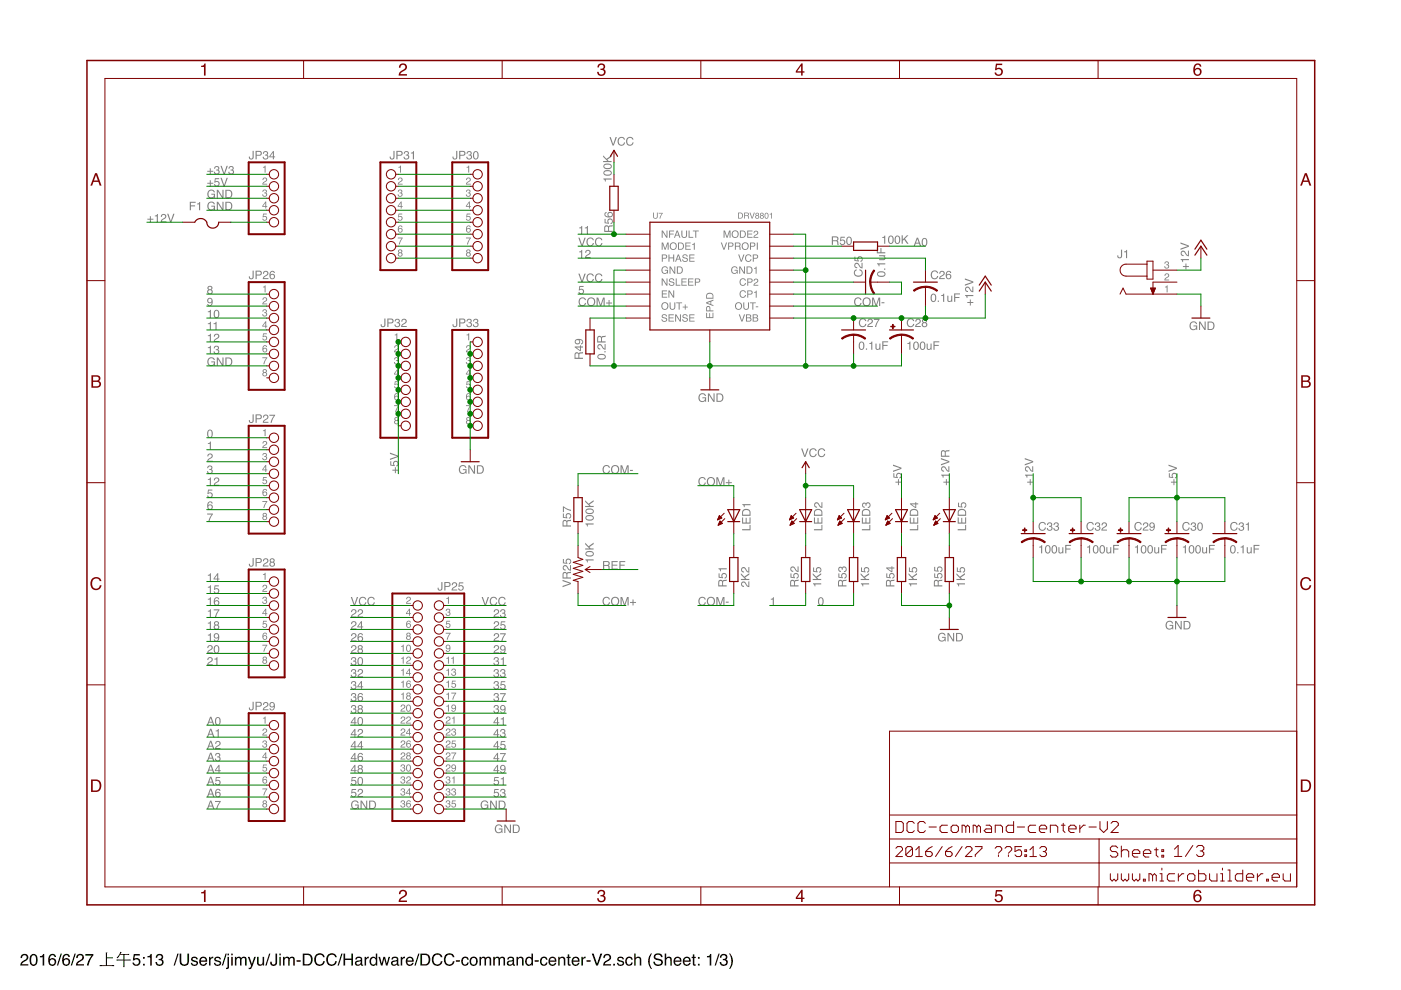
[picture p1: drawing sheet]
<svg xmlns="http://www.w3.org/2000/svg" width="297mm" height="210mm" viewBox="0 0 297 210" stroke-linecap="round" stroke-linejoin="round" font-family="sans-serif">
<g fill="#000">
<path d="M4.6 202.4a.81 .81 0 0 1 1.3 .2 .81 .81 0 0 1-.5 1.2l-.8 .6h1.4v.3h-1.7a1.39 1.39 0 0 1 1.1-1.3 .5 .5 0 0 0 .2-.6 .5 .5 0 0 0-.6-.3 .5 .5 0 0 0-.3 .6h-.3zM6.7 202.4a.91 .91 0 0 1 1 .1 .91 .91 0 0 1 .3 1 .9 .9 0 0 1-.4 1.1 .9 .9 0 0 1-1.2-.2 1.91 1.91 0 0 1 .3-2zM6.8 202.6a1.65 1.65 0 0 0 .1 1.9h.2a1.25 1.25 0 0 0 .2-1.9zM8.5 202.7l.4-.1 .2-.3h.3v2.4h-.4v-1.7h-.5zM10.6 202.4a.73 .73 0 0 1 .8-.1 .73 .73 0 0 1 .5 .6h-.3a.51 .51 0 0 0-.7-.4 .51 .51 0 0 0-.3 .7l-.1 .2a.82 .82 0 0 1 1.3 .2 .82 .82 0 0 1-.3 1.2 .82 .82 0 0 1-1.2-.5v-1.2zM10.6 204a.53 .53 0 0 0 1 0 .53 .53 0 0 0-1 0zM12.9 202.2h.2l-.8 2.5h-.2zM13.6 202.4a.73 .73 0 0 1 .8-.1 .73 .73 0 0 1 .4 .6h-.3a.51 .51 0 0 0-.6-.4 .51 .51 0 0 0-.4 .7v.2a.82 .82 0 0 1 1.2 .2 .82 .82 0 0 1-.3 1.2 .82 .82 0 0 1-1.1-.5l-.1-1.2zM13.5 204a.55 .55 0 0 0 1.1 0 .55 .55 0 0 0-1.1 0zM15.8 202.2h.3l-.8 2.5h-.3zM16.4 202.4a.81 .81 0 0 1 1.3 .2 .81 .81 0 0 1-.5 1.2l-.8 .6h1.4v.3h-1.7a1.39 1.39 0 0 1 1.1-1.3 .5 .5 0 0 0 .2-.6 .5 .5 0 0 0-.6-.3 .5 .5 0 0 0-.3 .6h-.3zM18.1 202.3h1.7v.3l-.8 1.2-.2 .9h-.4l.2-.7 .8-1.4h-1.3z"/>
<path d="M22.4 201.9l.4 .1-.1 1h1.2v.2h-1.2v1.4h1.5v.3h-3.1v-.3h1.3zM25.5 201.8l.3 .1-.3 .4h1.9v.2l-1-.1v1.1l1.3-.1v.3l-1.3-.1v1.4h-.3l.1-1.4-1.5 .1v-.3l1.5 .1v-1.1h-.7l-.2 .3a.34 .34 0 0 1-.2 .4 .34 .34 0 0 1-.4 0l.5-.7z"/>
<path d="M28.4 202.3h1.2v.3h-1l-.1 .7a.85 .85 0 0 1 1.2 .4 .85 .85 0 0 1-.6 1.1 .85 .85 0 0 1-1-.7h.3a.55 .55 0 0 0 .8 .3 .55 .55 0 0 0 .1-.9 .55 .55 0 0 0-.9 .1h-.2zM30.3 202.9h.4v.4h-.4zM30.3 204.3h.4v.4h-.4zM31.3 202.7l.4-.1 .2-.3h.3v2.4h-.4v-1.7h-.5zM33.3 202.4a.72 .72 0 0 1 1-.1 .72 .72 0 0 1 .1 1.1h-.1a.8 .8 0 0 1 .2 1.2 .8 .8 0 0 1-1.2 .1l-.3-.7h.3a.51 .51 0 0 0 .4 .6 .51 .51 0 0 0 .6-.5 .51 .51 0 0 0-.6-.5v-.3a.45 .45 0 0 0 .6-.3 .45 .45 0 0 0-.3-.5 .45 .45 0 0 0-.6 .2l-.1 .4h-.3zM37.6 202.2h.3l-.8 2.5h-.3zM38.1 202.2h.3v1.6a.65 .65 0 0 0 .7 .7 .65 .65 0 0 0 .6-.7v-1.6h.4v1.4a1.01 1.01 0 0 1-1 1.2 1.01 1.01 0 0 1-1-1.2zM40.7 203a.74 .74 0 0 1 1.2 .4h-.3a.39 .39 0 0 0-.4-.3 .39 .39 0 0 0-.3 .3l.1 .2a.79 .79 0 0 1 1 .7 .8 .8 0 0 1-.9 .5 .8 .8 0 0 1-.6-.7h.3a.45 .45 0 0 0 .4 .4 .45 .45 0 0 0 .5-.4l-.1-.1a.93 .93 0 0 1-1.1-.7zM42.5 203.1a.85 .85 0 0 1 1-.2 .85 .85 0 0 1 .4 1h-1.3a.53 .53 0 0 0 .4 .6 .53 .53 0 0 0 .6-.4h.3a.9 .9 0 0 1-1.3 .6 .9 .9 0 0 1-.3-1.4zM42.7 203.3l-.1 .4h1l-.3-.6zM44.3 202.9h.3v.3l.3-.3 .3-.1v.4a.5 .5 0 0 0-.6 .5v1h-.3zM45.6 203a.74 .74 0 0 1 1.2 .4h-.3a.39 .39 0 0 0-.4-.3 .39 .39 0 0 0-.3 .3l.1 .2a.79 .79 0 0 1 1 .7 .8 .8 0 0 1-.9 .5 .8 .8 0 0 1-.6-.7h.3a.45 .45 0 0 0 .4 .4 .45 .45 0 0 0 .5-.4l-.1-.1a.93 .93 0 0 1-1.1-.7zM47.8 202.2h.3l-.8 2.5h-.3zM48.2 202.2h.3v.3h-.3zM48.2 202.9h.3v2.1a.47 .47 0 0 1-.6 .5v-.3l.3-.1zM49 202.9h.3v1.8h-.3zM49 202.2h.3v.3h-.3zM49.8 202.9h.3v.2a.6 .6 0 0 1 1.1 0 .62 .62 0 0 1 .7-.2 .62 .62 0 0 1 .4 .6v1.2h-.3v-1.3a.4 .4 0 0 0-.5-.3 .4 .4 0 0 0-.3 .5v1.1h-.3v-1.2a.42 .42 0 0 0-.6-.4 .42 .42 0 0 0-.2 .6v1h-.3zM52.6 202.9h.3l.5 1.5 .5-1.5h.3l-.7 2a.61 .61 0 0 1-.8 .6v-.3h.3l.2-.4zM54.5 202.9h.3v1.2a.47 .47 0 0 0 .7 .4 .47 .47 0 0 0 .2-.7v-.9h.3v1.8h-.3v-.2a.64 .64 0 0 1-.7 .3 .64 .64 0 0 1-.5-.7zM57.1 202.2h.2l-.8 2.5h-.2zM58.4 202.2h.3v1.8a.74 .74 0 0 1-.7 .8 .74 .74 0 0 1-.7-.9h.3a.43 .43 0 0 0 .4 .6 .43 .43 0 0 0 .4-.6zM59.2 202.9h.3v1.8h-.3zM59.2 202.2h.3v.3h-.3zM60 202.9h.3v.2a.6 .6 0 0 1 1.1 0 .62 .62 0 0 1 .7-.2 .62 .62 0 0 1 .4 .6v1.2h-.3v-1.3a.4 .4 0 0 0-.5-.3 .4 .4 0 0 0-.3 .5v1.1h-.3v-1.2a.42 .42 0 0 0-.5-.4 .42 .42 0 0 0-.3 .6v1h-.3zM62.9 203.6h.8v.3h-.8zM64.5 202.5v1.9h.7a.99 .99 0 0 0 .7-.9 .99 .99 0 0 0-.8-1zM64.2 202.2h1a1.29 1.29 0 0 1 1.1 1.3 1.29 1.29 0 0 1-1.1 1.2h-1zM66.9 202.5a1.1 1.1 0 0 1 1.1-.4 1.1 1.1 0 0 1 .8 .8h-.3a.82 .82 0 0 0-1-.4 .82 .82 0 0 0-.5 1 .8 .8 0 0 0 .6 1 .8 .8 0 0 0 .9-.7h.4a1.17 1.17 0 0 1-1.5 .9 1.17 1.17 0 0 1-.8-1.5zM69.5 202.5a1.1 1.1 0 0 1 1.1-.4 1.1 1.1 0 0 1 .8 .8h-.3a.82 .82 0 0 0-1.1-.4 .82 .82 0 0 0-.5 1 .8 .8 0 0 0 .6 1 .8 .8 0 0 0 1-.7h.3a1.17 1.17 0 0 1-1.5 .9 1.17 1.17 0 0 1-.7-1.5zM72.4 202.2h.2l-.8 2.5h-.2zM72.8 202.2h.4v1h1.3v-1h.3v2.5h-.3v-1.2h-1.3v1.2h-.4zM75.6 204.1a.44 .44 0 0 0 .6 .4 .44 .44 0 0 0 .2-.7zM75.4 203.1a.8 .8 0 0 1 1.4 .2v1.1l.2 .1v.2h-.4l-.1-.2a.63 .63 0 0 1-1 .3 .63 .63 0 0 1 0-1l1-.3a.42 .42 0 0 0-.4-.4 .42 .42 0 0 0-.5 .3h-.3zM77.3 202.9h.3v.3l.3-.3 .3-.1v.4a.5 .5 0 0 0-.6 .5v1h-.3zM78.8 203.3a.64 .64 0 0 0-.1 .9 .64 .64 0 0 0 .9 .1 .64 .64 0 0 0 .1-.8 .64 .64 0 0 0-.9-.2zM78.7 203l.6-.1 .4 .2v-.9h.3v2.5h-.3v-.2a.8 .8 0 0 1-1.1 .1 .8 .8 0 0 1-.2-1zM80.2 202.9h.4l.3 1.4 .4-1.4h.3l.4 1.4 .4-1.4h.3l-.5 1.8h-.4l-.3-1.4-.4 1.4h-.3zM83.3 204.1a.44 .44 0 0 0 .5 .4 .44 .44 0 0 0 .3-.7zM83.1 203.1a.8 .8 0 0 1 1.3 .2l.1 1.1 .2 .1v.2h-.4l-.1-.2a.63 .63 0 0 1-1 .3 .63 .63 0 0 1 0-1l.9-.3a.42 .42 0 0 0-.4-.4 .42 .42 0 0 0-.4 .3h-.3zM85 202.9h.3v.3l.3-.3 .3-.1v.4a.5 .5 0 0 0-.6 .5v1h-.3zM86.3 203.1a.85 .85 0 0 1 1-.2 .85 .85 0 0 1 .4 1h-1.3a.53 .53 0 0 0 .4 .6 .53 .53 0 0 0 .6-.4h.3a.9 .9 0 0 1-1.3 .6 .9 .9 0 0 1-.3-1.4zM86.5 203.3l-.1 .4h1l-.3-.6zM88.7 202.2h.2l-.8 2.5h-.2zM89.5 202.5v1.9h.6a.99 .99 0 0 0 .8-.9 .99 .99 0 0 0-.8-1zM89.1 202.2h1.1a1.29 1.29 0 0 1 1 1.3 1.29 1.29 0 0 1-1 1.2h-1.1zM91.9 202.5a1.1 1.1 0 0 1 1.1-.4 1.1 1.1 0 0 1 .8 .8h-.3a.82 .82 0 0 0-1.1-.4 .82 .82 0 0 0-.5 1 .8 .8 0 0 0 .6 1 .8 .8 0 0 0 1-.7h.3a1.17 1.17 0 0 1-1.5 .9 1.17 1.17 0 0 1-.7-1.5zM94.4 202.5a1.1 1.1 0 0 1 1.1-.4 1.1 1.1 0 0 1 .8 .8h-.3a.82 .82 0 0 0-1-.4 .82 .82 0 0 0-.5 1 .8 .8 0 0 0 .6 1 .8 .8 0 0 0 .9-.7h.4a1.17 1.17 0 0 1-1.5 .9 1.17 1.17 0 0 1-.8-1.5zM96.7 203.6h.8v.3h-.8zM98 203.1a.76 .76 0 0 1 .8-.3 .76 .76 0 0 1 .6 .7h-.3a.51 .51 0 0 0-.7-.4 .51 .51 0 0 0-.3 .8 .49 .49 0 0 0 .4 .6 .49 .49 0 0 0 .6-.4h.3a.83 .83 0 0 1-1.1 .6 .83 .83 0 0 1-.5-1.1zM100.1 203.2a.66 .66 0 0 0-.2 .9 .66 .66 0 0 0 .9 .2 .67 .67 0 0 0 .1-.9 .67 .67 0 0 0-.8-.2zM99.8 203.1a.92 .92 0 0 1 1.2 .1 .92 .92 0 0 1 0 1.3 .92 .92 0 0 1-1.2 0l-.2-.7zM101.6 202.9h.4v.2a.6 .6 0 0 1 1 0 .62 .62 0 0 1 .7-.2 .62 .62 0 0 1 .4 .6v1.2h-.3v-1.3a.4 .4 0 0 0-.5-.3 .4 .4 0 0 0-.3 .5v1.1h-.3v-1.2a.42 .42 0 0 0-.5-.4 .42 .42 0 0 0-.2 .6v1h-.4zM104.6 202.9h.3v.2a.6 .6 0 0 1 1 0 .62 .62 0 0 1 .8-.2 .62 .62 0 0 1 .4 .6v1.2h-.3v-1.3a.4 .4 0 0 0-.5-.3 .4 .4 0 0 0-.3 .5v1.1h-.3v-1.2a.42 .42 0 0 0-.6-.4 .42 .42 0 0 0-.2 .6v1h-.3zM107.8 204.1a.44 .44 0 0 0 .6 .4 .44 .44 0 0 0 .2-.7zM107.6 203.1a.8 .8 0 0 1 1.4 .2v1.1l.2 .1v.2h-.4l-.1-.2a.63 .63 0 0 1-1 .3 .63 .63 0 0 1 0-1l1-.3a.42 .42 0 0 0-.4-.4 .42 .42 0 0 0-.5 .3h-.3zM109.5 202.9h.3v.2a.66 .66 0 0 1 .8-.2 .66 .66 0 0 1 .4 .6v1.2h-.3v-1.1a.46 .46 0 0 0-.6-.5 .46 .46 0 0 0-.3 .7v.9h-.3zM111.8 203.3a.64 .64 0 0 0-.1 .9 .64 .64 0 0 0 .9 .1 .64 .64 0 0 0 .1-.8 .64 .64 0 0 0-.9-.2zM111.7 203l.6-.1 .4 .2v-.9h.3v2.5h-.3v-.2a.8 .8 0 0 1-1.1 .1 .8 .8 0 0 1-.2-1zM113.4 203.6h.8v.3h-.8zM114.7 203.1a.76 .76 0 0 1 .8-.3 .76 .76 0 0 1 .6 .7h-.3a.51 .51 0 0 0-.7-.4 .51 .51 0 0 0-.3 .8 .49 .49 0 0 0 .4 .6 .49 .49 0 0 0 .6-.4h.3a.83 .83 0 0 1-1.1 .6 .83 .83 0 0 1-.5-1.1zM116.5 203.1a.85 .85 0 0 1 1.1-.2 .85 .85 0 0 1 .4 1h-1.4a.53 .53 0 0 0 .4 .6 .53 .53 0 0 0 .6-.4h.3a.9 .9 0 0 1-1.2 .6 .9 .9 0 0 1-.3-1.4zM116.8 203.3l-.2 .4h1l-.3-.6zM118.3 202.9h.3v.2a.66 .66 0 0 1 .8-.2 .66 .66 0 0 1 .5 .6v1.2h-.4v-1.1a.46 .46 0 0 0-.5-.5 .46 .46 0 0 0-.3 .7v.9h-.4zM120.4 202.4h.3v.5h.3v.2h-.3v1.2l.3 .2v.2a.44 .44 0 0 1-.6-.3v-1.3h-.3v-.2h.3zM121.4 203.1a.85 .85 0 0 1 1.1-.2 .85 .85 0 0 1 .4 1h-1.4a.53 .53 0 0 0 .4 .6 .53 .53 0 0 0 .6-.4h.4a.9 .9 0 0 1-1.3 .6 .9 .9 0 0 1-.3-1.4zM121.7 203.3l-.2 .4h1.1l-.4-.6zM123.3 202.9h.3v.3l.3-.3 .3-.1v.4a.5 .5 0 0 0-.6 .5v1h-.3zM124.4 203.6h.8v.3h-.8zM125.5 202.2h.4l.7 2.1 .7-2.1h.4l-.9 2.5h-.4zM128.2 202.4a.81 .81 0 0 1 1.3 .2 .81 .81 0 0 1-.6 1.2l-.7 .6h1.4v.3h-1.7a1.39 1.39 0 0 1 1.1-1.3 .5 .5 0 0 0 .2-.6 .5 .5 0 0 0-.7-.3 .5 .5 0 0 0-.3 .6h-.3zM130 204.3h.4v.4h-.4zM131 203a.74 .74 0 0 1 1.3 .4h-.3a.39 .39 0 0 0-.4-.3 .39 .39 0 0 0-.4 .3l.2 .2a.79 .79 0 0 1 .9 .7 .8 .8 0 0 1-.8 .5 .8 .8 0 0 1-.7-.7h.3a.45 .45 0 0 0 .5 .4 .45 .45 0 0 0 .4-.4l-.1-.1a.93 .93 0 0 1-1-.7zM132.8 203.1a.76 .76 0 0 1 .8-.3 .76 .76 0 0 1 .5 .7h-.3a.51 .51 0 0 0-.6-.4 .51 .51 0 0 0-.3 .8 .49 .49 0 0 0 .3 .6 .49 .49 0 0 0 .6-.4h.3a.83 .83 0 0 1-1 .6 .83 .83 0 0 1-.5-1.1zM134.5 202.2h.3v.9a.65 .65 0 0 1 .7-.2 .65 .65 0 0 1 .5 .6v1.2h-.4v-1.1a.46 .46 0 0 0-.5-.5 .46 .46 0 0 0-.3 .6v1h-.3zM138 202.1h.2a3.1 3.1 0 0 0 0 3.3h-.2a2.6 2.6 0 0 1 0-3.3zM138.8 202.3a1 1 0 0 1 1.7 .6h-.4a.59 .59 0 0 0-.6-.5 .59 .59 0 0 0-.5 .6l.2 .2a1.22 1.22 0 0 1 1.3 .8 1.03 1.03 0 0 1-1 .8 1.03 1.03 0 0 1-1-.9h.3a.67 .67 0 0 0 .7 .6 .67 .67 0 0 0 .7-.6l-.1-.1a2.06 2.06 0 0 1-1.5-.7v-.4zM140.9 202.2h.3v.9a.65 .65 0 0 1 .8-.2 .65 .65 0 0 1 .4 .6v1.2h-.3v-1.1a.46 .46 0 0 0-.5-.5 .46 .46 0 0 0-.4 .6v1h-.3zM143 203.1a.85 .85 0 0 1 1.1-.2 .85 .85 0 0 1 .4 1h-1.4a.53 .53 0 0 0 .4 .6 .53 .53 0 0 0 .7-.4h.3a.9 .9 0 0 1-1.3 .6 .9 .9 0 0 1-.3-1.4zM143.3 203.3l-.2 .4h1.1l-.4-.6zM145 203.1a.85 .85 0 0 1 1-.2 .85 .85 0 0 1 .5 1h-1.4a.53 .53 0 0 0 .4 .6 .53 .53 0 0 0 .6-.4h.3a.9 .9 0 0 1-1.3 .6 .9 .9 0 0 1-.2-1.4zM145.3 203.3l-.2 .4h1l-.3-.6zM146.9 202.4h.3v.5h.3v.2h-.3v1.2l.3 .2v.2a.44 .44 0 0 1-.6-.3v-1.3h-.3v-.2h.3zM148 202.9h.3v.4h-.3zM148 204.3h.3v.4h-.3zM149.9 202.7l.5-.1 .2-.3h.2v2.4h-.3v-1.7h-.6zM152.3 202.2h.3l-.8 2.5h-.3zM152.9 202.4a.72 .72 0 0 1 1-.1 .72 .72 0 0 1 .1 1.1h-.1a.8 .8 0 0 1 .2 1.2 .8 .8 0 0 1-1.2 .1l-.3-.7h.3a.51 .51 0 0 0 .4 .6 .51 .51 0 0 0 .6-.5 .51 .51 0 0 0-.5-.5l-.1-.3a.45 .45 0 0 0 .6-.3 .45 .45 0 0 0-.3-.5 .45 .45 0 0 0-.6 .2v.4h-.4zM154.6 202.1h.2l.3 .6a2.54 2.54 0 0 1-.3 2.7h-.2a3.1 3.1 0 0 0 0-3.3z"/>
</g>
<g fill="#808080">
<path d="M94.6 126.8l.6-.3v1.5h-.2v-1h-.4z"/>
<path d="M86.3 126.6a.52 .52 0 0 1 .8 .3 .52 .52 0 0 1-.5 .6l-.3 .3h.8v.2h-1l.2-.5a.59 .59 0 0 0 .5-.7l-.3-.1-.2 .4h-.2z"/>
<path d="M94.7 129.2a.43 .43 0 0 1 .6-.1 .43 .43 0 0 1 0 .7 .5 .5 0 0 1-.1 .8 .5 .5 0 0 1-.7-.5h.2a.3 .3 0 0 0 .4 .3 .3 .3 0 0 0 0-.5h-.2v-.2a.25 .25 0 0 0 .4-.2 .25 .25 0 0 0-.3-.3l-.5 .4z"/>
<path d="M94.7 131.6h.7v.2h-.6l-.1 .4a.52 .52 0 0 1 .8 .3 .52 .52 0 0 1-.4 .7 .52 .52 0 0 1-.6-.5h.2a.33 .33 0 0 0 .5 .2 .33 .33 0 0 0 0-.5 .33 .33 0 0 0-.5 0h-.2z"/>
<path d="M94.5 134.2h1l-.6 1.4h-.2l.1-.3 .5-.9h-.8z"/>
<path d="M55.8 60.8l.5-.3v1.5h-.2v-1.1h-.3z"/>
<path d="M55.8 63.1a.52 .52 0 0 1 .8 .3 .52 .52 0 0 1-.5 .6l-.3 .4h.8v.1h-1l.2-.4a.59 .59 0 0 0 .6-.8l-.4-.1-.2 .4h-.1z"/>
<path d="M55.8 65.7a.43 .43 0 0 1 .7-.1 .43 .43 0 0 1-.1 .7 .5 .5 0 0 1-.1 .8 .5 .5 0 0 1-.7-.5h.2a.3 .3 0 0 0 .4 .3 .3 .3 0 0 0 0-.5h-.2l.1-.2a.25 .25 0 0 0 .3-.2 .25 .25 0 0 0-.3-.3l-.5 .4z"/>
<path d="M55.8 70.7h.8v.2h-.7v.4a.52 .52 0 0 1 .7 .2 .52 .52 0 0 1-.3 .7 .52 .52 0 0 1-.7-.4h.2a.33 .33 0 0 0 .5 .1 .33 .33 0 0 0 0-.5 .33 .33 0 0 0-.5 .1h-.1z"/>
<path d="M55.6 75.8h1.1l-.7 1.4h-.2l.1-.3 .6-1h-.9z"/>
<path d="M55.8 91.3l.5-.3v1.5h-.2v-1.1h-.3z"/>
<path d="M55.8 93.6a.52 .52 0 0 1 .8 .2 .52 .52 0 0 1-.5 .7l-.3 .3h.8v.2h-1l.2-.5a.59 .59 0 0 0 .6-.7l-.4-.1-.2 .3h-.1z"/>
<path d="M55.8 96.1a.43 .43 0 0 1 .7 0 .43 .43 0 0 1-.1 .6 .5 .5 0 0 1-.1 .9 .5 .5 0 0 1-.7-.5h.2a.3 .3 0 0 0 .4 .3 .3 .3 0 0 0 0-.5h-.2l.1-.2a.25 .25 0 0 0 .3-.2 .25 .25 0 0 0-.3-.3l-.5 .3z"/>
<path d="M55.8 101.2h.8v.1h-.7v.4a.52 .52 0 0 1 .7 .3 .52 .52 0 0 1-.3 .7 .52 .52 0 0 1-.7-.5h.2a.33 .33 0 0 0 .5 .2 .33 .33 0 0 0 0-.5 .33 .33 0 0 0-.5 .1h-.1z"/>
<path d="M55.6 106.2h1.1l-.7 1.5h-.2l.1-.3 .6-1h-.9z"/>
<path d="M55.8 121.7l.5-.3v1.5h-.2v-1h-.3z"/>
<path d="M55.8 124.1a.52 .52 0 0 1 .8 .2 .52 .52 0 0 1-.5 .7l-.3 .3h.8v.2h-1l.2-.5a.59 .59 0 0 0 .6-.8h-.4l-.2 .3h-.1z"/>
<path d="M55.8 126.6a.43 .43 0 0 1 .7 0 .43 .43 0 0 1-.1 .6 .5 .5 0 0 1-.1 .9 .5 .5 0 0 1-.7-.5h.2a.3 .3 0 0 0 .4 .3 .3 .3 0 0 0 0-.6h-.2l.1-.1a.25 .25 0 0 0 .3-.2 .25 .25 0 0 0-.3-.3l-.5 .3z"/>
<path d="M55.8 131.6h.8v.2h-.7v.4a.52 .52 0 0 1 .7 .3 .52 .52 0 0 1-.3 .7 .52 .52 0 0 1-.7-.5h.2a.33 .33 0 0 0 .5 .2 .33 .33 0 0 0 0-.5 .33 .33 0 0 0-.5 0h-.1z"/>
<path d="M55.6 136.7h1.1l-.7 1.5h-.2l.1-.3 .6-1h-.9z"/>
<path d="M55.8 152.2l.5-.3v1.5h-.2v-1h-.3z"/>
<path d="M55.8 154.5a.52 .52 0 0 1 .8 .3 .52 .52 0 0 1-.5 .7l-.3 .3h.8v.1h-1l.2-.4a.59 .59 0 0 0 .6-.8h-.4l-.2 .3h-.1z"/>
<path d="M55.8 157.1a.43 .43 0 0 1 .7-.1 .43 .43 0 0 1-.1 .7 .5 .5 0 0 1-.1 .9 .5 .5 0 0 1-.7-.6h.2a.3 .3 0 0 0 .4 .3 .3 .3 0 0 0 0-.5h-.2l.1-.2a.25 .25 0 0 0 .3-.2 .25 .25 0 0 0-.3-.2l-.5 .3z"/>
<path d="M55.8 162.1h.8v.2h-.7v.4a.52 .52 0 0 1 .7 .2 .52 .52 0 0 1-.3 .7 .52 .52 0 0 1-.7-.4h.2a.33 .33 0 0 0 .5 .1 .33 .33 0 0 0 0-.5 .33 .33 0 0 0-.5 .1h-.1z"/>
<path d="M55.6 167.2h1.1l-.7 1.4h-.2l.1-.2 .6-1h-.9z"/>
<path d="M98.9 35.4l.6-.3v1.5h-.2v-1.1h-.4z"/>
<path d="M99 37.7a.52 .52 0 0 1 .8 .3 .52 .52 0 0 1-.5 .7l-.3 .3h.8v.1h-1l.2-.4a.59 .59 0 0 0 .5-.8l-.3-.1-.2 .4h-.2z"/>
<path d="M99 40.3a.43 .43 0 0 1 .6-.1 .43 .43 0 0 1 0 .7 .5 .5 0 0 1-.1 .9 .5 .5 0 0 1-.7-.6h.2a.3 .3 0 0 0 .4 .3 .3 .3 0 0 0 0-.5h-.2v-.2a.25 .25 0 0 0 .4-.2 .25 .25 0 0 0-.3-.2l-.5 .3z"/>
<path d="M99 45.3h.7v.2h-.6l-.1 .4a.52 .52 0 0 1 .8 .2 .52 .52 0 0 1-.4 .7 .52 .52 0 0 1-.6-.4h.2a.33 .33 0 0 0 .5 .1 .33 .33 0 0 0 0-.5 .33 .33 0 0 0-.5 .1h-.2z"/>
<path d="M98.8 50.4h1l-.6 1.4h-.2l.1-.2 .5-1h-.8z"/>
<path d="M84.5 35.4l.5-.3v1.5h-.2v-1.1h-.3z"/>
<path d="M84.5 37.7a.52 .52 0 0 1 .9 .3 .52 .52 0 0 1-.6 .7l-.3 .3h.9v.1h-1.1l.2-.4a.59 .59 0 0 0 .6-.8l-.4-.1-.1 .4h-.2z"/>
<path d="M84.5 40.3a.43 .43 0 0 1 .7-.1 .43 .43 0 0 1-.1 .7 .5 .5 0 0 1-.1 .9 .5 .5 0 0 1-.7-.6h.2a.3 .3 0 0 0 .4 .3 .3 .3 0 0 0 0-.5h-.2l.1-.2a.25 .25 0 0 0 .3-.2 .25 .25 0 0 0-.3-.2l-.4 .3z"/>
<path d="M84.5 45.3h.8v.2h-.7v.4a.52 .52 0 0 1 .7 .2 .52 .52 0 0 1-.3 .7 .52 .52 0 0 1-.7-.4h.2a.33 .33 0 0 0 .5 .1 .33 .33 0 0 0 .1-.5 .33 .33 0 0 0-.6 .1h-.1z"/>
<path d="M84.3 50.4h1.1l-.6 1.4h-.2v-.2l.6-1h-.9z"/>
<path d="M83.7 70.9l.5-.2v1.4h-.2v-1h-.3z"/>
<path d="M83.8 73.3a.52 .52 0 0 1 .8 .2 .52 .52 0 0 1-.5 .7l-.3 .3h.8v.2h-1.1l.2-.5a.59 .59 0 0 0 .6-.8h-.4l-.1 .3h-.2z"/>
<path d="M83.7 75.8a.43 .43 0 0 1 .7 0 .43 .43 0 0 1-.1 .6 .5 .5 0 0 1-.1 .9 .5 .5 0 0 1-.7-.5h.2a.3 .3 0 0 0 .5 .3 .3 .3 0 0 0 0-.5l-.3-.1 .1-.1a.25 .25 0 0 0 .3-.2 .25 .25 0 0 0-.2-.3l-.5 .3z"/>
<path d="M83.7 80.8h.8v.2h-.6l-.1 .4a.52 .52 0 0 1 .7 .3 .52 .52 0 0 1-.3 .7 .52 .52 0 0 1-.6-.5h.1a.33 .33 0 0 0 .5 .2 .33 .33 0 0 0 .1-.5 .33 .33 0 0 0-.5 .1l-.2-.1z"/>
<path d="M83.6 85.9h1l-.6 1.5h-.2v-.3l.6-1h-.8z"/>
<path d="M98.9 70.9l.6-.2v1.4h-.2v-1h-.4z"/>
<path d="M99 73.3a.52 .52 0 0 1 .8 .2 .52 .52 0 0 1-.5 .7l-.3 .3h.8v.2h-1l.2-.5a.59 .59 0 0 0 .5-.8h-.3l-.2 .3h-.2z"/>
<path d="M99 75.8a.43 .43 0 0 1 .6 0 .43 .43 0 0 1 0 .6 .5 .5 0 0 1-.1 .9 .5 .5 0 0 1-.7-.5h.2a.3 .3 0 0 0 .4 .3 .3 .3 0 0 0 0-.5l-.2-.1v-.1a.25 .25 0 0 0 .4-.2 .25 .25 0 0 0-.3-.3l-.5 .3z"/>
<path d="M99 80.8h.7v.2h-.6l-.1 .4a.52 .52 0 0 1 .8 .3 .52 .52 0 0 1-.4 .7 .52 .52 0 0 1-.6-.5h.2a.33 .33 0 0 0 .5 .2 .33 .33 0 0 0 0-.5 .33 .33 0 0 0-.5 .1l-.2-.1z"/>
<path d="M98.8 85.9h1l-.6 1.5h-.2l.1-.3 .5-1h-.8z"/>
<path d="M247 55.5a.43 .43 0 0 1 .7 0 .43 .43 0 0 1-.1 .6 .5 .5 0 0 1-.1 .9 .5 .5 0 0 1-.7-.5h.2a.3 .3 0 0 0 .5 .3 .3 .3 0 0 0 0-.6h-.2v-.1a.25 .25 0 0 0 .3-.2 .25 .25 0 0 0-.2-.3l-.5 .3z"/>
<path d="M247.1 58a.52 .52 0 0 1 .8 .3 .52 .52 0 0 1-.5 .7l-.3 .3h.8v.2h-1l.1-.5a.59 .59 0 0 0 .6-.8h-.4l-.1 .3h-.2z"/>
<path d="M247 60.8l.5-.3v1.5h-.2v-1.1h-.3z"/>
<path d="M55.8 35.4l.5-.3v1.5h-.2v-1.1h-.3z"/>
<path d="M55.8 37.7a.52 .52 0 0 1 .8 .3 .52 .52 0 0 1-.5 .7l-.3 .3h.8v.1h-1l.2-.4a.59 .59 0 0 0 .6-.8l-.4-.1-.2 .4h-.1z"/>
<path d="M55.8 40.3a.43 .43 0 0 1 .7-.1 .43 .43 0 0 1-.1 .7 .5 .5 0 0 1-.1 .9 .5 .5 0 0 1-.7-.6h.2a.3 .3 0 0 0 .4 .3 .3 .3 0 0 0 0-.5h-.2l.1-.2a.25 .25 0 0 0 .3-.2 .25 .25 0 0 0-.3-.2l-.5 .3z"/>
<path d="M55.8 45.3h.8v.2h-.7v.4a.52 .52 0 0 1 .7 .2 .52 .52 0 0 1-.3 .7 .52 .52 0 0 1-.7-.4h.2a.33 .33 0 0 0 .5 .1 .33 .33 0 0 0 0-.5 .33 .33 0 0 0-.5 .1h-.1z"/>
<path d="M44.1 94l.6-.4v1.8h-.2v-1.3h-.4z"/>
<path d="M163.4 127l.7-.4v1.8h-.3v-1.3h-.4z"/>
<path d="M44.2 96.3a.6 .6 0 0 1 .9 .2 .6 .6 0 0 1-.6 .8l-.3 .4h.9v.2h-1.2a1.47 1.47 0 0 1 .9-1.1 .35 .35 0 0 0-.3-.5 .35 .35 0 0 0-.3 .5h-.2z"/>
<path d="M44.1 98.8a.5 .5 0 0 1 .8 0 .5 .5 0 0 1-.1 .7 .58 .58 0 0 1-.1 1 .58 .58 0 0 1-.8-.6h.2a.35 .35 0 0 0 .5 .4 .35 .35 0 0 0 0-.7h-.2v-.2a.29 .29 0 0 0 .4-.2 .29 .29 0 0 0-.3-.3l-.3 .1v.3h-.3z"/>
<path d="M44.1 103.8h.9v.2h-.7l-.1 .5a.61 .61 0 0 1 .9 .3 .61 .61 0 0 1-.4 .8 .61 .61 0 0 1-.8-.5h.2a.38 .38 0 0 0 .6 .2 .38 .38 0 0 0 .1-.6 .38 .38 0 0 0-.6 .1l-.2-.1z"/>
<path d="M122.8 60.6h.9v.2h-.7l-.1 .5a.61 .61 0 0 1 .9 .3 .61 .61 0 0 1-.4 .8 .61 .61 0 0 1-.8-.5h.3a.38 .38 0 0 0 .5 .2 .38 .38 0 0 0 .1-.6 .38 .38 0 0 0-.6 .1h-.2z"/>
<path d="M43.9 108.9h1.2l-.7 1.7h-.2l.1-.5 .6-1h-1z"/>
<path d="M105.1 175a.8 .8 0 0 1 1.4 .4h-.2a.65 .65 0 0 0-1-.3 .65 .65 0 0 0-.1 1 .57 .57 0 0 0 .7 .4 .57 .57 0 0 0 .4-.6h-.5v-.2h.7v.9h-.1l-.1-.2a.88 .88 0 0 1-1.2 0 .88 .88 0 0 1-.1-1.2zM106.9 174.8h.3l.9 1.5v-1.5h.2v1.8h-.2l-1-1.4v1.4h-.2zM109 175v1.4h.4a.7 .7 0 0 0 .6-.7 .7 .7 0 0 0-.6-.7zM108.7 174.8h.8a.91 .91 0 0 1 .7 .9 .91 .91 0 0 1-.7 .9h-.8z"/>
<path d="M97.5 98.9a.8 .8 0 0 1 1.4 .3h-.2a.65 .65 0 0 0-1-.2 .65 .65 0 0 0-.1 .9 .57 .57 0 0 0 .6 .4 .57 .57 0 0 0 .5-.6h-.6v-.2h.8v.9h-.1l-.1-.2a.88 .88 0 0 1-1.2 .1 .88 .88 0 0 1-.1-1.2zM99.3 98.6h.3l.9 1.5v-1.5h.2v1.8h-.3l-.9-1.4v1.4h-.2zM101.4 98.9v1.3h.4a.7 .7 0 0 0 .5-.7 .7 .7 0 0 0-.5-.6zM101.1 98.6h.7a.91 .91 0 0 1 .8 .9 .91 .91 0 0 1-.8 .9h-.7z"/>
<path d="M156.7 45.2v1h.3a.51 .51 0 0 0 .4-.5 .51 .51 0 0 0-.4-.5zM156.5 45.1h.5a.64 .64 0 0 1 .5 .6 .64 .64 0 0 1-.5 .6h-.5zM157.9 45.2v.5h.4a.22 .22 0 0 0 .3-.2 .22 .22 0 0 0-.2-.3zM157.8 45.1h.6a.35 .35 0 0 1 .4 .2 .35 .35 0 0 1-.2 .4l.2 .6h-.2v-.4l-.3-.1h-.4v.5h-.1zM158.9 45.1h.2l.4 1.1 .3-1.1h.2l-.4 1.2h-.2zM160.3 45.4a.21 .21 0 0 0 .4 0 .21 .21 0 0 0-.4 0zM160.3 46a.26 .26 0 0 0 .5 0 .26 .26 0 0 0-.5 0zM160.3 45.2a.36 .36 0 0 1 .5-.1 .36 .36 0 0 1 0 .6 .38 .38 0 0 1 0 .6 .38 .38 0 0 1-.5 0 .38 .38 0 0 1 0-.6l-.1-.3zM161.3 45.4a.21 .21 0 0 0 .4 0 .21 .21 0 0 0-.4 0zM161.3 46a.26 .26 0 0 0 .5 0 .26 .26 0 0 0-.5 0zM161.2 45.2a.36 .36 0 0 1 .6-.1 .36 .36 0 0 1 0 .6 .38 .38 0 0 1 0 .6 .38 .38 0 0 1-.6 0 .38 .38 0 0 1 .1-.6l-.2-.3zM162.2 45.2a.51 .51 0 0 1 .7 .1 .51 .51 0 0 1 0 .7 .44 .44 0 0 1-.5 .4 .44 .44 0 0 1-.3-.6zM162.4 45.3a.54 .54 0 0 0-.2 .5 .54 .54 0 0 0 .4 .4 .52 .52 0 0 0 .2-.5 .52 .52 0 0 0-.4-.4zM163.2 45.3l.5-.2v1.2h-.2v-.8h-.3z"/>
<path d="M148.3 83.6a.8 .8 0 0 1 1.4 .4h-.3a.65 .65 0 0 0-.9-.3 .65 .65 0 0 0-.1 1 .57 .57 0 0 0 .6 .3 .57 .57 0 0 0 .5-.6h-.6v-.2h.8v1h-.1l-.1-.2a.88 .88 0 0 1-1.2 0 .88 .88 0 0 1-.1-1.2zM150.1 83.4h.3l.9 1.5v-1.5h.2v1.8h-.3l-.9-1.4v1.4h-.2zM152.1 83.6v1.4h.5a.7 .7 0 0 0 .5-.7 .7 .7 0 0 0-.5-.7zM151.9 83.4h.7a.91 .91 0 0 1 .8 .9 .91 .91 0 0 1-.8 .9h-.7z"/>
<path d="M186.1 57.7a1.06 1.06 0 0 1 1.6 .4 .97 .97 0 0 1-.9 .6 .97 .97 0 0 1-.8-.6zM186.2 57.9a.68 .68 0 0 0 1.1 .5l.2-.2a.66 .66 0 0 0-1-.4zM187.4 56.9h.3v.3h-.3zM186 55.8h1.7v.3h-1.2v.4h-.2zM186.4 54.1h1.3v.2h-.2a.45 .45 0 0 1 .2 .5 .45 .45 0 0 1-.4 .4h-.9v-.3h.9l.2-.2-.2-.3-.9-.1zM185.9 52.5h.2v1h.6v-.9h.2v.9h.8v.2h-1.8z"/>
<path d="M197.5 62.4a.63 .63 0 0 1 .8 0 .63 .63 0 0 1 .2 .7 .65 .65 0 0 1-.6 .9 .65 .65 0 0 1-.6-.8zM197.7 62.5a.96 .96 0 0 0 .2 1.3 .85 .85 0 0 0 0-1.4zM198.8 63.7h.3v.3h-.3zM199.5 62.6l.7-.3v1.7h-.2v-1.2h-.5zM200.8 62.7h.3v1l.2 .1 .3-.2 .1-.9h.2v1.3h-.2v-.2a.45 .45 0 0 1-.5 .2 .45 .45 0 0 1-.4-.4zM202.3 62.2h1.2v.2h-1v.6h.9v.2h-.9v.8h-.2z"/>
<path d="M182.3 72.6a.63 .63 0 0 1 .7-.1 .63 .63 0 0 1 .3 .8 .65 .65 0 0 1-.6 .9 .65 .65 0 0 1-.6-.9zM182.5 72.7a.96 .96 0 0 0 .2 1.3 .85 .85 0 0 0 0-1.4zM183.6 73.9h.2v.3h-.2zM184.3 72.8l.7-.4v1.8h-.3v-1.3h-.4zM185.6 72.8h.2v1l.3 .2 .3-.2v-1h.3v1.4h-.2v-.2a.45 .45 0 0 1-.6 .2 .45 .45 0 0 1-.3-.5zM187.1 72.4h1.2v.2h-1v.5h.9v.2h-.9v.9h-.2z"/>
<path d="M192.4 72.8l.6-.4v1.8h-.2v-1.3h-.4zM193.8 72.6a.63 .63 0 0 1 .8-.1 .63 .63 0 0 1 .2 .8 .65 .65 0 0 1-.6 .9 .65 .65 0 0 1-.6-.9zM194.1 72.7a.96 .96 0 0 0 .1 1.3 .85 .85 0 0 0 0-1.4zM195.2 72.6a.63 .63 0 0 1 .8-.1 .63 .63 0 0 1 .2 .8 .65 .65 0 0 1-.6 .9 .65 .65 0 0 1-.6-.9zM195.4 72.7a.96 .96 0 0 0 .2 1.3 .85 .85 0 0 0 0-1.4zM196.5 72.8h.2v1l.2 .2 .4-.2v-1h.2v1.4h-.2v-.2a.45 .45 0 0 1-.5 .2 .45 .45 0 0 1-.3-.5zM197.9 72.4h1.3v.2h-1v.5h.8v.2h-.8v.9h-.3z"/>
<path d="M126.8 75.3a1.06 1.06 0 0 1 1.6 .3 .97 .97 0 0 1-.9 .6 .97 .97 0 0 1-.8-.6zM126.9 75.4a.68 .68 0 0 0 1.1 .5l.2-.1a.66 .66 0 0 0-1-.5zM128.1 74.5h.3v.2h-.3zM126.8 73.1a.8 .8 0 0 1 1.2 .7l.2 .1v-.9h.2v1.2a1.47 1.47 0 0 1-1.1-1 .35 .35 0 0 0-.5 .3 .35 .35 0 0 0 .5 .4v.2a.6 .6 0 0 1-.6-.3 .6 .6 0 0 1 .1-.7zM127 71.5l-.2 .9h.6v-.9zM126.8 71.3l.4-.1 .3 .3 .2-.2 .7-.2v.3l-.6 .1-.2 .3v.6h.8v.2h-1.8v-1z"/>
<path d="M187 50.3l.7-.4v1.8h-.2v-1.3h-.5zM188.5 50.1a.63 .63 0 0 1 .7 0 .63 .63 0 0 1 .3 .7 .65 .65 0 0 1-.6 .9 .65 .65 0 0 1-.6-.9zM188.7 50.2a.96 .96 0 0 0 .2 1.3 .85 .85 0 0 0 0-1.4zM189.9 50.1a.63 .63 0 0 1 .7 0 .63 .63 0 0 1 .3 .7 .65 .65 0 0 1-.6 .9 .65 .65 0 0 1-.6-.9zM190.1 50.2a.96 .96 0 0 0 .2 1.3 .85 .85 0 0 0 0-1.4zM191.2 49.9h.2v.9l.9-.9h.3l-.7 .7 .7 1.1h-.3l-.6-.9-.3 .3v.6h-.2z"/>
<path d="M205.1 64h.5v-.5h.2v.5h.6v.2h-.6v.6h-.2v-.6h-.5zM204.6 62.5h1.8v.3h-1.3v.4h-.1zM204.8 60.9a.8 .8 0 0 1 1.1 .7l.3 .1v-.9h.2v1.2a1.47 1.47 0 0 1-1.1-1 .35 .35 0 0 0-.5 .3 .35 .35 0 0 0 .4 .4v.2a.6 .6 0 0 1-.6-.3 .6 .6 0 0 1 .2-.7zM204.6 59l1.8 .7v.2l-1.8 .7v-.3l1.5-.5-1.5-.5z"/>
<path d="M252.4 68.4a.8 .8 0 0 1 1.4 .3h-.2a.65 .65 0 0 0-1-.2 .65 .65 0 0 0-.1 1 .57 .57 0 0 0 .7 .3 .57 .57 0 0 0 .4-.6h-.6v-.2h.8v1h-.1l-.1-.3a.88 .88 0 0 1-1.2 .1 .88 .88 0 0 1-.1-1.2zM254.2 68.2h.3l.9 1.4v-1.4h.2v1.8h-.2l-1-1.5v1.5h-.2zM256.3 68.4v1.4h.4a.7 .7 0 0 0 .6-.7 .7 .7 0 0 0-.6-.7zM256 68.2h.7a.91 .91 0 0 1 .8 .9 .91 .91 0 0 1-.8 .9h-.7z"/>
<path d="M250.8 56.4h.5v-.5h.2v.5h.6v.2h-.6v.6h-.2v-.6h-.5zM250.3 54.9h1.8v.3h-1.3v.4h-.1zM250.5 53.3a.8 .8 0 0 1 1.1 .6l.3 .2v-1h.2v1.2a1.47 1.47 0 0 1-1.1-.9 .35 .35 0 0 0-.5 .3 .35 .35 0 0 0 .4 .4v.2a.6 .6 0 0 1-.5-.4 .6 .6 0 0 1 .1-.6zM250.3 51.4l1.8 .7v.2l-1.8 .7v-.3l1.5-.5-1.5-.5z"/>
<path d="M240.6 115.9l.7-.3v1.7h-.3v-1.2h-.4zM242.1 115.8a.63 .63 0 0 1 .7-.1 .63 .63 0 0 1 .3 .7 .65 .65 0 0 1-.6 1 .65 .65 0 0 1-.6-.9zM242.3 115.8a.96 .96 0 0 0 .2 1.4 .85 .85 0 0 0 0-1.4zM243.4 115.8a.63 .63 0 0 1 .8-.1 .63 .63 0 0 1 .3 .7 .65 .65 0 0 1-.6 1 .65 .65 0 0 1-.7-.9zM243.7 115.8a.96 .96 0 0 0 .1 1.4 .85 .85 0 0 0 .1-1.4zM244.7 116h.2v1l.3 .2 .3-.2v-1h.3v1.3h-.2v-.2a.45 .45 0 0 1-.5 .2 .45 .45 0 0 1-.4-.4zM246.2 115.5h1.2v.3h-1v.5h.9v.2h-.9v.8h-.2z"/>
<path d="M250.8 115.9l.6-.3v1.7h-.2v-1.2h-.4zM252.2 115.8a.63 .63 0 0 1 .8-.1 .63 .63 0 0 1 .2 .7 .65 .65 0 0 1-.6 1 .65 .65 0 0 1-.6-.9zM252.5 115.8a.96 .96 0 0 0 .1 1.4 .85 .85 0 0 0 0-1.4zM253.6 115.8a.63 .63 0 0 1 .8-.1 .63 .63 0 0 1 .2 .7 .65 .65 0 0 1-.6 1 .65 .65 0 0 1-.6-.9zM253.9 115.8a.96 .96 0 0 0 .1 1.4 .85 .85 0 0 0 0-1.4zM254.9 116h.2v1l.2 .2 .4-.2v-1h.2v1.3h-.2v-.2a.45 .45 0 0 1-.5 .2 .45 .45 0 0 1-.3-.4zM256.3 115.5h1.3v.3h-1v.5h.8v.2h-.8v.8h-.3z"/>
<path d="M261 115.8a.63 .63 0 0 1 .8-.1 .63 .63 0 0 1 .2 .7 .65 .65 0 0 1-.6 1 .65 .65 0 0 1-.6-.9zM261.2 115.8a.96 .96 0 0 0 .2 1.4 .85 .85 0 0 0 0-1.4zM262.3 117.1h.3v.2h-.3zM263 115.9l.7-.3v1.7h-.3v-1.2h-.4zM264.3 116h.3v1l.2 .2 .3-.2 .1-1h.2v1.3h-.2v-.2a.45 .45 0 0 1-.5 .2 .45 .45 0 0 1-.4-.4zM265.8 115.5h1.2v.3h-1v.5h.9v.2h-.9v.8h-.2z"/>
<path d="M247.4 131.9a.8 .8 0 0 1 1.3 .3h-.2a.65 .65 0 0 0-1-.2 .65 .65 0 0 0-.1 .9 .57 .57 0 0 0 .7 .4 .57 .57 0 0 0 .4-.6h-.5v-.2h.8v.9h-.2l-.1-.2a.88 .88 0 0 1-1.2 .1 .88 .88 0 0 1-.1-1.2zM249.1 131.7h.3l.9 1.4v-1.4h.3v1.7h-.3l-.9-1.4v1.4h-.3zM251.2 131.9v1.3h.4a.7 .7 0 0 0 .6-.6 .7 .7 0 0 0-.6-.7zM250.9 131.7h.8a.91 .91 0 0 1 .7 .9 .91 .91 0 0 1-.7 .8h-.8z"/>
<path d="M157.3 123.4a.8 .8 0 0 1 1.1 .7l.3 .1v-.9h.2v1.2a1.47 1.47 0 0 1-1.1-1 .35 .35 0 0 0-.5 .4 .35 .35 0 0 0 .4 .3v.2a.6 .6 0 0 1-.5-.3 .6 .6 0 0 1 .1-.7zM157.1 121.5l.7 .8 1.1-.8v.3l-.9 .7 .2 .2h.7v.3h-1.8v-.3h.9l-.9-.8zM157.3 120.4a.8 .8 0 0 1 1.1 .6l.3 .2v-1h.2v1.2a1.47 1.47 0 0 1-1.1-.9 .35 .35 0 0 0-.5 .3 .35 .35 0 0 0 .4 .4v.2a.6 .6 0 0 1-.5-.4 .6 .6 0 0 1 .1-.6z"/>
<path d="M230.5 115.9l.6-.3v1.7h-.2v-1.2h-.4zM231.9 115.8a.63 .63 0 0 1 .8-.1 .63 .63 0 0 1 .2 .7 .65 .65 0 0 1-.6 1 .65 .65 0 0 1-.6-.9zM232.1 115.8a.96 .96 0 0 0 .2 1.4 .85 .85 0 0 0 0-1.4zM233.3 115.8a.63 .63 0 0 1 .8-.1 .63 .63 0 0 1 .2 .7 .65 .65 0 0 1-.6 1 .65 .65 0 0 1-.6-.9zM233.5 115.8a.96 .96 0 0 0 .2 1.4 .85 .85 0 0 0 0-1.4zM234.6 116h.2v1l.2 .2 .3-.2 .1-1h.2v1.3h-.2v-.2a.45 .45 0 0 1-.5 .2 .45 .45 0 0 1-.3-.4zM236 115.5h1.2v.3h-1v.5h.9v.2h-.9v.8h-.2z"/>
<path d="M220.3 115.9l.7-.3v1.7h-.3v-1.2h-.4zM221.7 115.8a.63 .63 0 0 1 .8-.1 .63 .63 0 0 1 .2 .7 .65 .65 0 0 1-.5 1 .65 .65 0 0 1-.7-.9zM222 115.8a.96 .96 0 0 0 .1 1.4 .85 .85 0 0 0 .1-1.4zM223.1 115.8a.63 .63 0 0 1 .8-.1 .63 .63 0 0 1 .2 .7 .65 .65 0 0 1-.5 1 .65 .65 0 0 1-.7-.9zM223.4 115.8a.96 .96 0 0 0 .1 1.4 .85 .85 0 0 0 0-1.4zM224.4 116h.2v1l.3 .2 .3-.2v-1h.3v1.3h-.3v-.2a.45 .45 0 0 1-.5 .2 .45 .45 0 0 1-.3-.4zM225.8 115.5h1.3v.3h-1v.5h.9v.2h-.9v.8h-.3z"/>
<path d="M172.4 123.7h1.7v.2h-1.2v.4h-.2zM172.3 121.5l.7 .8 1.1-.8v.3l-.9 .7 .3 .2h.6v.3h-1.8v-.3h.9l-.9-.8zM172.4 120.3h.2v.8h.5a.61 .61 0 0 1 .3-.8 .61 .61 0 0 1 .8 .4 .61 .61 0 0 1-.5 .7v-.2a.38 .38 0 0 0 .1-.6 .38 .38 0 0 0-.5 0 .38 .38 0 0 0 0 .6v.2l-.9-.2z"/>
<path d="M182.5 123.7h1.8v.2h-1.3v.4h-.1zM182.5 121.5l.7 .8 1.1-.8v.3l-.9 .7 .2 .2h.7v.3h-1.8v-.3h.9l-.9-.8zM182.6 120.3h.2v.8h.4a.61 .61 0 0 1 .3-.8 .61 .61 0 0 1 .9 .4 .61 .61 0 0 1-.6 .7v-.2a.38 .38 0 0 0 .2-.6 .38 .38 0 0 0-.6 0 .38 .38 0 0 0 .1 .6v.2l-.9-.2z"/>
<path d="M169.9 95.1h.2l.5 1.5 .5-1.5h.3l-.6 1.8h-.3zM171.8 95.3a.78 .78 0 0 1 .8-.3 .78 .78 0 0 1 .5 .6h-.2a.61 .61 0 0 0-.8-.3 .61 .61 0 0 0-.3 .9 .55 .55 0 0 0 .6 .5 .55 .55 0 0 0 .5-.5h.3a.83 .83 0 0 1-1.1 .7 .83 .83 0 0 1-.5-1.2zM173.6 95.3a.78 .78 0 0 1 .8-.3 .78 .78 0 0 1 .5 .6h-.2a.61 .61 0 0 0-.8-.3 .61 .61 0 0 0-.3 .9 .55 .55 0 0 0 .6 .5 .55 .55 0 0 0 .5-.5h.3a.83 .83 0 0 1-1.1 .7 .83 .83 0 0 1-.5-1.2z"/>
<path d="M192.7 123.7h1.7v.2h-1.2v.4h-.2zM192.6 121.5l.8 .8 1-.8v.3l-.9 .7 .3 .2h.6v.3h-1.8v-.3h.9l-.9-.8zM192.7 120.3h.2v.8h.5a.61 .61 0 0 1 .3-.8 .61 .61 0 0 1 .8 .4 .61 .61 0 0 1-.5 .7v-.2a.38 .38 0 0 0 .2-.6 .38 .38 0 0 0-.6 0 .38 .38 0 0 0 .1 .6v.2l-1-.2z"/>
<path d="M202.8 123.7h1.8v.2h-1.3v.4h-.1zM202.8 121.5l.7 .8 1.1-.8v.3l-.9 .7 .3 .2h.6v.3h-1.8v-.3h.9l-.9-.8zM202.9 120.3h.2v.8h.5a.61 .61 0 0 1 .2-.8 .61 .61 0 0 1 .9 .4 .61 .61 0 0 1-.6 .7v-.2a.38 .38 0 0 0 .2-.6 .38 .38 0 0 0-.6 0 .38 .38 0 0 0 .1 .6v.2l-.9-.2z"/>
<path d="M199.1 134.4a.8 .8 0 0 1 1.4 .3h-.3a.65 .65 0 0 0-.9-.2 .65 .65 0 0 0-.1 1 .57 .57 0 0 0 .6 .3 .57 .57 0 0 0 .5-.6h-.6v-.2h.8v1h-.2v-.2a.88 .88 0 0 1-1.2 0 .88 .88 0 0 1-.1-1.2zM200.9 134.2h.3l.9 1.4v-1.4h.2v1.8h-.3l-.9-1.5v1.5h-.2zM202.9 134.4v1.4h.5a.7 .7 0 0 0 .5-.7 .7 .7 0 0 0-.5-.7zM202.7 134.2h.7a.91 .91 0 0 1 .8 .9 .91 .91 0 0 1-.8 .9h-.7z"/>
<path d="M127.9 37.8h1.8v.3h-1.3v.4h-.1zM128 36.3a1.06 1.06 0 0 1 1.7 .4 .97 .97 0 0 1-.9 .6 .97 .97 0 0 1-.9-.6zM128.2 36.5a.68 .68 0 0 0 1.1 .5l.2-.2a.66 .66 0 0 0-1-.5zM128 34.9a1.06 1.06 0 0 1 1.7 .4 .97 .97 0 0 1-.9 .6 .97 .97 0 0 1-.9-.6zM128.2 35.1a.68 .68 0 0 0 1.1 .5l.2-.2a.66 .66 0 0 0-1-.5zM127.9 32.9l.7 .8 1.1-.8v.3l-.9 .7 .2 .2h.7v.3h-1.8v-.3h.9l-.9-.8z"/>
<path d="M129.2 29.1h.3l.5 1.5 .5-1.5h.3l-.7 1.8h-.2zM131.1 29.3a.78 .78 0 0 1 .8-.3 .78 .78 0 0 1 .6 .6h-.2a.61 .61 0 0 0-.9-.3 .61 .61 0 0 0-.2 .9 .55 .55 0 0 0 .5 .5 .55 .55 0 0 0 .6-.5h.2a.83 .83 0 0 1-1.1 .7 .83 .83 0 0 1-.4-1.2zM132.9 29.3a.78 .78 0 0 1 .8-.3 .78 .78 0 0 1 .6 .6h-.2a.61 .61 0 0 0-.9-.3 .61 .61 0 0 0-.2 .9 .55 .55 0 0 0 .5 .5 .55 .55 0 0 0 .6-.5h.2a.83 .83 0 0 1-1 .7 .83 .83 0 0 1-.5-1.2z"/>
<path d="M124.1 118.6h1.8v.2h-1.3v.4h-.1zM124.2 117a1.06 1.06 0 0 1 1.7 .4 .97 .97 0 0 1-.9 .6 .97 .97 0 0 1-.9-.6zM124.4 117.2a.68 .68 0 0 0 1.1 .5l.2-.2a.66 .66 0 0 0-1.1-.4zM124.1 115.1l.7 .7 1.1-.8v.4l-.9 .6 .2 .3h.7v.2h-1.8v-.2h.8l-.8-.9z"/>
<path d="M124.1 111h1.8v.2h-1.3v.4h-.1zM124.2 109.4a1.06 1.06 0 0 1 1.7 .4 .97 .97 0 0 1-.9 .6 .97 .97 0 0 1-.9-.6zM124.4 109.6a.68 .68 0 0 0 1.1 .5l.2-.2a.66 .66 0 0 0-1.1-.4zM124.2 108a1.06 1.06 0 0 1 1.7 .4 .97 .97 0 0 1-.9 .6 .97 .97 0 0 1-.9-.6zM124.4 108.2a.68 .68 0 0 0 1.1 .5l.2-.2a.66 .66 0 0 0-1.1-.4zM124.1 106.1l.7 .7 1.1-.8v.4l-.9 .6 .2 .3h.7v.2h-1.8v-.2h.8l-.8-.9z"/>
<path d="M93.6 123.4h.2v1.3a.52 .52 0 0 1-.5 .5 .52 .52 0 0 1-.5-.6h.2a.29 .29 0 0 0 .2 .4 .29 .29 0 0 0 .4-.2zM94.2 123.4h.8a.52 .52 0 0 1 .5 .5 .52 .52 0 0 1-.5 .5h-.6v.8h-.2zM94.4 123.6v.6h.5a.31 .31 0 0 0 .4-.3 .31 .31 0 0 0-.4-.3zM96 123.6a.6 .6 0 0 1 .9 .2 .6 .6 0 0 1-.6 .8l-.3 .4h.9v.2h-1.2a1.47 1.47 0 0 1 1-1.1 .35 .35 0 0 0-.3-.5 .35 .35 0 0 0-.4 .5h-.2zM97.3 123.5h.9v.2h-.7l-.1 .5a.61 .61 0 0 1 .9 .3 .61 .61 0 0 1-.4 .8 .61 .61 0 0 1-.8-.5h.3a.38 .38 0 0 0 .5 .1 .38 .38 0 0 0 .1-.6 .38 .38 0 0 0-.6 .1h-.2z"/>
<path d="M86.7 129.3l-.5 .7h.5zM86.8 129.1h.1v.9h.2v.2h-.2v.4h-.2v-.4h-.6z"/>
<path d="M86.3 131.8l.6-.2 .2 .4-.6-.2-.2 .5a.51 .51 0 0 1 .8 .2 .51 .51 0 0 1-.4 .7 .51 .51 0 0 1-.6-.5zM86.3 132.6a.35 .35 0 0 0 .7 0 .35 .35 0 0 0-.7 0z"/>
<path d="M86.3 134.5a.25 .25 0 0 0 .5 0 .25 .25 0 0 0-.5 0zM86.3 135.2a.31 .31 0 0 0 .6 0 .31 .31 0 0 0-.6 0zM86.3 134.3a.43 .43 0 0 1 .6-.1 .43 .43 0 0 1 0 .6 .46 .46 0 0 1 .1 .7 .46 .46 0 0 1-.7 0 .46 .46 0 0 1 0-.7l-.2-.3z"/>
<path d="M94.6 136.8a.66 .66 0 0 1 .9 .2 .66 .66 0 0 1-.1 .9 .46 .46 0 0 1-.5 .3 .46 .46 0 0 1-.4-.4h.2a.3 .3 0 0 0 .4 .3 .3 .3 0 0 0 .2-.4v-.2a.48 .48 0 0 1-.7 0 .48 .48 0 0 1 0-.7zM94.7 137.2a.32 .32 0 0 0 .6 0 .32 .32 0 0 0-.6 0z"/>
<path d="M85 137l.6-.3v1.5h-.2v-1.1h-.4zM86.3 136.8a.64 .64 0 0 1 .8 .2 .64 .64 0 0 1 0 .8 .53 .53 0 0 1-.7 .4 .53 .53 0 0 1-.3-.7zM86.5 136.9a.83 .83 0 0 0 .1 1.1 .7 .7 0 0 0 0-1.2z"/>
<path d="M94.6 139.5l.6-.3v1.5h-.2v-1h-.4zM95.7 139.5l.5-.3v1.5h-.2v-1h-.3z"/>
<path d="M85 139.5l.6-.3v1.5h-.2v-1h-.4zM86.3 139.3a.52 .52 0 0 1 .8 .3 .52 .52 0 0 1-.5 .6l-.3 .3h.8v.2h-1l.2-.5a.59 .59 0 0 0 .5-.7l-.3-.1-.2 .3h-.2z"/>
<path d="M94.6 142l.6-.2v1.5h-.2v-1.1h-.4zM95.9 141.8a.43 .43 0 0 1 .6 0 .43 .43 0 0 1 0 .7 .5 .5 0 0 1-.1 .8 .5 .5 0 0 1-.7-.5h.2a.3 .3 0 0 0 .4 .3 .3 .3 0 0 0 0-.5h-.2v-.2a.25 .25 0 0 0 .3-.2 .25 .25 0 0 0-.2-.3l-.5 .3z"/>
<path d="M85 142l.6-.2v1.5h-.2v-1.1h-.4zM86.7 142l-.4 .7h.4zM86.8 141.8h.1v.9h.2v.2h-.2v.4h-.2v-.4h-.6z"/>
<path d="M94.6 144.6l.6-.3v1.5h-.2v-1.1h-.4zM95.8 144.3h.8v.2h-.6l-.1 .4a.52 .52 0 0 1 .8 .3 .52 .52 0 0 1-.4 .7 .52 .52 0 0 1-.6-.5h.2a.33 .33 0 0 0 .5 .2 .33 .33 0 0 0 0-.5 .33 .33 0 0 0-.5 0h-.2z"/>
<path d="M85 144.6l.6-.3v1.5h-.2v-1.1h-.4zM86.3 144.5l.6-.2 .2 .4-.6-.2-.2 .5a.51 .51 0 0 1 .8 .2 .51 .51 0 0 1-.4 .7 .51 .51 0 0 1-.6-.5zM86.3 145.3a.35 .35 0 0 0 .7 0 .35 .35 0 0 0-.7 0z"/>
<path d="M94.6 147.1l.6-.3v1.5h-.2v-1h-.4zM95.7 146.9h1l-.6 1.4h-.2l.1-.3 .5-1h-.8z"/>
<path d="M85 147.1l.6-.3v1.5h-.2v-1h-.4zM86.3 147.2a.25 .25 0 0 0 .5 0 .25 .25 0 0 0-.5 0zM86.3 147.9a.31 .31 0 0 0 .6 0 .31 .31 0 0 0-.6 0zM86.3 147a.43 .43 0 0 1 .6-.1 .43 .43 0 0 1 0 .6 .46 .46 0 0 1 .1 .7 .46 .46 0 0 1-.7 0 .46 .46 0 0 1 .1-.7l-.3-.3z"/>
<path d="M94.6 149.7l.6-.3v1.5h-.2v-1.1h-.4zM95.8 149.5a.66 .66 0 0 1 .9 .2 .66 .66 0 0 1-.1 .9 .46 .46 0 0 1-.5 .3 .46 .46 0 0 1-.4-.4h.2a.3 .3 0 0 0 .3 .3 .3 .3 0 0 0 .3-.4v-.2a.48 .48 0 0 1-.7 0 .48 .48 0 0 1 0-.7zM95.9 149.9a.32 .32 0 0 0 .6 0 .32 .32 0 0 0-.6 0z"/>
<path d="M85.1 149.5a.52 .52 0 0 1 .8 .2 .52 .52 0 0 1-.5 .7l-.3 .3h.8v.2h-1l.2-.5a.59 .59 0 0 0 .6-.8h-.4l-.2 .3h-.2zM86.3 149.5a.64 .64 0 0 1 .8 .2 .64 .64 0 0 1 0 .8 .53 .53 0 0 1-.7 .4 .53 .53 0 0 1-.3-.7zM86.5 149.6a.83 .83 0 0 0 .1 1.1 .7 .7 0 0 0 0-1.2z"/>
<path d="M94.7 152a.52 .52 0 0 1 .8 .3 .52 .52 0 0 1-.5 .6l-.3 .3h.8v.2h-1l.2-.5a.59 .59 0 0 0 .5-.7l-.3-.1-.2 .3h-.2zM95.8 152.2l.6-.3v1.5h-.2v-1h-.4z"/>
<path d="M85.1 152a.52 .52 0 0 1 .8 .3 .52 .52 0 0 1-.5 .6l-.3 .3h.8v.2h-1l.2-.5a.59 .59 0 0 0 .6-.7l-.4-.1-.2 .3h-.2zM86.3 152a.52 .52 0 0 1 .8 .3 .52 .52 0 0 1-.5 .6l-.3 .3h.8v.2h-1l.2-.5a.59 .59 0 0 0 .5-.7l-.3-.1-.2 .3h-.2z"/>
<path d="M94.7 154.5a.52 .52 0 0 1 .8 .3 .52 .52 0 0 1-.5 .7l-.3 .3h.8v.1h-1l.2-.4a.59 .59 0 0 0 .5-.8h-.3l-.2 .3h-.2zM95.9 154.5a.43 .43 0 0 1 .6 0 .43 .43 0 0 1 0 .7 .5 .5 0 0 1-.1 .8 .5 .5 0 0 1-.7-.5h.2a.3 .3 0 0 0 .4 .3 .3 .3 0 0 0 0-.5h-.2v-.2a.25 .25 0 0 0 .3-.2 .25 .25 0 0 0-.2-.3l-.5 .3z"/>
<path d="M85.1 154.5a.52 .52 0 0 1 .8 .3 .52 .52 0 0 1-.5 .7l-.3 .3h.8v.1h-1l.2-.4a.59 .59 0 0 0 .6-.8h-.4l-.2 .3h-.2zM86.7 154.7l-.4 .7h.4zM86.8 154.4h.1v1h.2v.2h-.2v.3h-.2v-.3h-.6z"/>
<path d="M94.7 157.1a.52 .52 0 0 1 .8 .2 .52 .52 0 0 1-.5 .7l-.3 .3h.8v.2h-1l.2-.5a.59 .59 0 0 0 .5-.8h-.3l-.2 .3h-.2zM95.8 157h.8v.2h-.6l-.1 .4a.52 .52 0 0 1 .8 .3 .52 .52 0 0 1-.4 .7 .52 .52 0 0 1-.6-.5h.2a.33 .33 0 0 0 .5 .2 .33 .33 0 0 0 0-.5 .33 .33 0 0 0-.5 0h-.2z"/>
<path d="M85.1 157.1a.52 .52 0 0 1 .8 .2 .52 .52 0 0 1-.5 .7l-.3 .3h.8v.2h-1l.2-.5a.59 .59 0 0 0 .6-.8h-.4l-.2 .3h-.2zM86.3 157.2l.6-.2 .2 .4-.6-.2-.2 .5a.51 .51 0 0 1 .8 .2 .51 .51 0 0 1-.4 .7 .51 .51 0 0 1-.6-.5zM86.3 158a.35 .35 0 0 0 .7 0 .35 .35 0 0 0-.7 0z"/>
<path d="M94.7 159.6a.52 .52 0 0 1 .8 .3 .52 .52 0 0 1-.5 .6l-.3 .3h.8v.2h-1l.2-.4a.59 .59 0 0 0 .5-.8l-.3-.1-.2 .4h-.2zM95.7 159.6h1l-.6 1.4h-.2l.1-.3 .5-1h-.8z"/>
<path d="M85.1 159.6a.52 .52 0 0 1 .8 .3 .52 .52 0 0 1-.5 .6l-.3 .3h.8v.2h-1l.2-.4a.59 .59 0 0 0 .6-.8l-.4-.1-.2 .4h-.2zM86.3 159.9a.25 .25 0 0 0 .5 0 .25 .25 0 0 0-.5 0zM86.3 160.6a.31 .31 0 0 0 .6 0 .31 .31 0 0 0-.6 0zM86.3 159.6a.43 .43 0 0 1 .6 0 .43 .43 0 0 1 0 .6 .46 .46 0 0 1 .1 .7 .46 .46 0 0 1-.7 0 .46 .46 0 0 1 .1-.7l-.3-.3z"/>
<path d="M94.7 162.2a.52 .52 0 0 1 .8 .2 .52 .52 0 0 1-.5 .7l-.3 .3h.8v.2h-1l.2-.5a.59 .59 0 0 0 .5-.8h-.3l-.2 .3h-.2zM95.8 162.2a.66 .66 0 0 1 .9 .2 .66 .66 0 0 1-.1 .9 .46 .46 0 0 1-.5 .3 .46 .46 0 0 1-.4-.4h.2a.3 .3 0 0 0 .3 .2 .3 .3 0 0 0 .3-.3v-.2a.48 .48 0 0 1-.7 0 .48 .48 0 0 1 0-.7zM95.9 162.6a.32 .32 0 0 0 .6 0 .32 .32 0 0 0-.6 0z"/>
<path d="M85.1 162.2a.43 .43 0 0 1 .6-.1 .43 .43 0 0 1 0 .7 .5 .5 0 0 1-.1 .8 .5 .5 0 0 1-.7-.5h.2a.3 .3 0 0 0 .4 .3 .3 .3 0 0 0 0-.5h-.2v-.2a.25 .25 0 0 0 .4-.2 .25 .25 0 0 0-.3-.3l-.5 .4zM86.3 162.2a.64 .64 0 0 1 .8 .2 .64 .64 0 0 1 0 .8 .53 .53 0 0 1-.7 .4 .53 .53 0 0 1-.3-.8zM86.5 162.3a.83 .83 0 0 0 .1 1.1 .7 .7 0 0 0 0-1.2z"/>
<path d="M94.7 164.7a.43 .43 0 0 1 .6 0 .43 .43 0 0 1 0 .6 .5 .5 0 0 1-.1 .9 .5 .5 0 0 1-.7-.6h.2a.3 .3 0 0 0 .4 .4 .3 .3 0 0 0 0-.6h-.2v-.1a.25 .25 0 0 0 .4-.2 .25 .25 0 0 0-.3-.3l-.5 .3zM95.8 164.9l.6-.3v1.5h-.2v-1.1h-.4z"/>
<path d="M85.1 164.7a.43 .43 0 0 1 .6 0 .43 .43 0 0 1 0 .6 .5 .5 0 0 1-.1 .9 .5 .5 0 0 1-.7-.6h.2a.3 .3 0 0 0 .4 .4 .3 .3 0 0 0 0-.6h-.2v-.1a.25 .25 0 0 0 .4-.2 .25 .25 0 0 0-.3-.3l-.5 .3zM86.3 164.7a.52 .52 0 0 1 .8 .2 .52 .52 0 0 1-.5 .7l-.3 .3h.8v.2h-1l.2-.5a.59 .59 0 0 0 .5-.7l-.3-.1-.2 .3h-.2z"/>
<path d="M94.7 167.2a.43 .43 0 0 1 .6 0 .43 .43 0 0 1 0 .7 .5 .5 0 0 1-.1 .8 .5 .5 0 0 1-.7-.5h.2a.3 .3 0 0 0 .4 .3 .3 .3 0 0 0 0-.5h-.2v-.2a.25 .25 0 0 0 .4-.2 .25 .25 0 0 0-.3-.3l-.5 .3zM95.9 167.2a.43 .43 0 0 1 .6 0 .43 .43 0 0 1 0 .7 .5 .5 0 0 1-.1 .8 .5 .5 0 0 1-.7-.5h.2a.3 .3 0 0 0 .4 .3 .3 .3 0 0 0 0-.5h-.2v-.2a.25 .25 0 0 0 .3-.2 .25 .25 0 0 0-.2-.3l-.5 .3z"/>
<path d="M85.1 167.2a.43 .43 0 0 1 .6 0 .43 .43 0 0 1 0 .7 .5 .5 0 0 1-.1 .8 .5 .5 0 0 1-.7-.5h.2a.3 .3 0 0 0 .4 .3 .3 .3 0 0 0 0-.5h-.2v-.2a.25 .25 0 0 0 .4-.2 .25 .25 0 0 0-.3-.3l-.5 .3zM86.7 167.4l-.4 .7h.4zM86.8 167.1h.1v1h.2v.2h-.2v.3h-.2v-.3h-.6z"/>
<path d="M94.7 169.8a.43 .43 0 0 1 .6-.1 .43 .43 0 0 1 0 .7 .5 .5 0 0 1-.1 .9 .5 .5 0 0 1-.7-.6h.2a.3 .3 0 0 0 .4 .3 .3 .3 0 0 0 0-.5h-.2v-.2a.25 .25 0 0 0 .4-.2 .25 .25 0 0 0-.3-.2l-.5 .3zM95.8 169.7h.8v.2h-.6l-.1 .4a.52 .52 0 0 1 .8 .3 .52 .52 0 0 1-.4 .7 .52 .52 0 0 1-.6-.5h.2a.33 .33 0 0 0 .5 .2 .33 .33 0 0 0 0-.5 .33 .33 0 0 0-.5 0h-.2z"/>
<path d="M85.1 169.8a.43 .43 0 0 1 .6-.1 .43 .43 0 0 1 0 .7 .5 .5 0 0 1-.1 .9 .5 .5 0 0 1-.7-.6h.2a.3 .3 0 0 0 .4 .3 .3 .3 0 0 0 0-.5h-.2v-.2a.25 .25 0 0 0 .4-.2 .25 .25 0 0 0-.3-.2l-.5 .3zM86.3 169.8l.6-.1 .2 .4-.6-.2-.2 .5a.51 .51 0 0 1 .8 .2 .51 .51 0 0 1-.4 .7 .51 .51 0 0 1-.6-.5zM86.3 170.7a.35 .35 0 0 0 .7 0 .35 .35 0 0 0-.7 0z"/>
<path d="M53.5 57.4h.3v1.2a.52 .52 0 0 1-.5 .6 .52 .52 0 0 1-.5-.6h.2a.29 .29 0 0 0 .2 .4 .29 .29 0 0 0 .3-.2zM54.2 57.4h.8a.52 .52 0 0 1 .5 .5 .52 .52 0 0 1-.5 .5h-.6v.8h-.2zM54.4 57.6v.6h.5a.31 .31 0 0 0 .4-.3 .31 .31 0 0 0-.4-.3zM56 57.5a.6 .6 0 0 1 .9 .3 .6 .6 0 0 1-.6 .8l-.3 .4h.9v.2h-1.2a1.47 1.47 0 0 1 1-1.1 .35 .35 0 0 0-.4-.5 .35 .35 0 0 0-.3 .4h-.2zM57.3 57.6l.6-.2 .3 .3 .1 .2h-.2a.36 .36 0 0 0-.5-.3 .36 .36 0 0 0-.2 .5l-.1 .2a.58 .58 0 0 1 .9 .2 .58 .58 0 0 1-.4 .8 .58 .58 0 0 1-.7-.6zM57.4 58.6a.37 .37 0 0 0 .7 0 .37 .37 0 0 0-.7 0z"/>
<path d="M56.3 68.4l-.5 .7h.5zM56.3 68.1h.1v1h.3v.1h-.3v.4h-.1v-.4h-.7z"/>
<path d="M55.8 73.4l.6-.2 .2 .4-.6-.2-.2 .5a.51 .51 0 0 1 .8 .2 .51 .51 0 0 1-.4 .7 .51 .51 0 0 1-.6-.5zM55.8 74.2a.35 .35 0 0 0 .7 0 .35 .35 0 0 0-.7 0z"/>
<path d="M55.9 78.7a.25 .25 0 0 0 .5 0 .25 .25 0 0 0-.5 0zM55.8 79.4a.31 .31 0 0 0 .6 0 .31 .31 0 0 0-.6 0zM55.8 78.4a.43 .43 0 0 1 .6-.1 .43 .43 0 0 1 0 .7 .46 .46 0 0 1 .1 .7 .46 .46 0 0 1-.7 0 .46 .46 0 0 1 .1-.7l-.2-.3z"/>
<path d="M53.5 87.9h.3v1.2a.52 .52 0 0 1-.5 .6 .52 .52 0 0 1-.5-.6h.2a.29 .29 0 0 0 .2 .4 .29 .29 0 0 0 .3-.3zM54.2 87.9h.8a.52 .52 0 0 1 .5 .5 .52 .52 0 0 1-.5 .5h-.6v.7h-.2zM54.4 88.1v.6h.5a.31 .31 0 0 0 .4-.3 .31 .31 0 0 0-.4-.3zM56 88a.6 .6 0 0 1 .9 .3 .6 .6 0 0 1-.6 .8l-.3 .3h.9v.2h-1.2a1.47 1.47 0 0 1 1-1.1 .35 .35 0 0 0-.4-.4 .35 .35 0 0 0-.3 .4h-.2zM57.1 87.9h1.2l-.7 1.7h-.2l.1-.5 .6-1h-1z"/>
<path d="M56.3 98.9l-.5 .7h.5zM56.3 98.6h.1v1h.3v.1h-.3v.4h-.1v-.4h-.7z"/>
<path d="M55.8 103.8l.6-.1 .2 .4-.6-.2-.2 .5a.51 .51 0 0 1 .8 .2 .51 .51 0 0 1-.4 .7 .51 .51 0 0 1-.6-.6zM55.8 104.7a.35 .35 0 0 0 .7 0 .35 .35 0 0 0-.7 0z"/>
<path d="M55.9 109.2a.25 .25 0 0 0 .5 0 .25 .25 0 0 0-.5 0zM55.8 109.8a.31 .31 0 0 0 .6 0 .31 .31 0 0 0-.6 0zM55.8 108.9a.43 .43 0 0 1 .6-.1 .43 .43 0 0 1 0 .6 .46 .46 0 0 1 .1 .7 .46 .46 0 0 1-.7 0 .46 .46 0 0 1 .1-.7l-.2-.3z"/>
<path d="M53.5 118.3h.3v1.3a.52 .52 0 0 1-.5 .6 .52 .52 0 0 1-.5-.7h.2a.29 .29 0 0 0 .2 .5 .29 .29 0 0 0 .3-.3zM54.2 118.3h.8a.52 .52 0 0 1 .5 .5 .52 .52 0 0 1-.5 .6h-.6v.7h-.2zM54.4 118.5v.7h.5a.31 .31 0 0 0 .4-.4 .31 .31 0 0 0-.4-.3zM56 118.5a.6 .6 0 0 1 .9 .3 .6 .6 0 0 1-.6 .7l-.3 .4h.9v.2h-1.2a1.47 1.47 0 0 1 1-1.1 .35 .35 0 0 0-.4-.4 .35 .35 0 0 0-.3 .4h-.2zM57.4 118.8a.3 .3 0 0 0 .6 0 .3 .3 0 0 0-.6 0zM57.3 119.6a.4 .4 0 0 0 .8 0 .4 .4 0 0 0-.8 0zM57.3 118.5a.5 .5 0 0 1 .7-.1 .5 .5 0 0 1 0 .8 .54 .54 0 0 1 .1 .8 .54 .54 0 0 1-.8 0 .54 .54 0 0 1 .1-.8l-.2-.4z"/>
<path d="M56.3 129.3l-.5 .7h.5zM56.3 129.1h.1v.9h.3v.2h-.3v.4h-.1v-.4h-.7z"/>
<path d="M55.8 134.3l.6-.1 .2 .3-.6-.2-.2 .6a.51 .51 0 0 1 .8 .1 .51 .51 0 0 1-.4 .7 .51 .51 0 0 1-.6-.5zM55.8 135.2a.35 .35 0 0 0 .7 0 .35 .35 0 0 0-.7 0z"/>
<path d="M55.9 139.6a.25 .25 0 0 0 .5 0 .25 .25 0 0 0-.5 0zM55.8 140.3a.31 .31 0 0 0 .6 0 .31 .31 0 0 0-.6 0zM55.8 139.3a.43 .43 0 0 1 .6 0 .43 .43 0 0 1 0 .6 .46 .46 0 0 1 .1 .7 .46 .46 0 0 1-.7 0 .46 .46 0 0 1 .1-.7l-.2-.3z"/>
<path d="M53.5 148.8h.3v1.3a.52 .52 0 0 1-.5 .5 .52 .52 0 0 1-.5-.6h.2a.29 .29 0 0 0 .2 .4 .29 .29 0 0 0 .3-.2zM54.2 148.8h.8a.52 .52 0 0 1 .5 .5 .52 .52 0 0 1-.5 .5h-.6v.8h-.2zM54.4 149v.6h.5a.31 .31 0 0 0 .4-.3 .31 .31 0 0 0-.4-.3zM56 149a.6 .6 0 0 1 .9 .2 .6 .6 0 0 1-.6 .8l-.3 .4h.9v.2h-1.2a1.47 1.47 0 0 1 1-1.1 .35 .35 0 0 0-.4-.5 .35 .35 0 0 0-.3 .5h-.2zM57.3 149a.67 .67 0 0 1 .8 0 .67 .67 0 0 1 .2 .9 .59 .59 0 0 1-.4 .7 .59 .59 0 0 1-.8-.4h.3a.35 .35 0 0 0 .4 .3 .35 .35 0 0 0 .2-.5l.1-.2a.56 .56 0 0 1-.8 0 .56 .56 0 0 1 0-.8zM57.3 149.4a.4 .4 0 0 0 .8 0 .4 .4 0 0 0-.8 0z"/>
<path d="M56.3 159.8l-.5 .7h.5zM56.3 159.5h.1v1h.3v.2h-.3v.3h-.1v-.3h-.7z"/>
<path d="M55.8 164.8l.6-.2 .2 .4-.6-.2-.2 .5a.51 .51 0 0 1 .8 .2 .51 .51 0 0 1-.4 .7 .51 .51 0 0 1-.6-.5zM55.8 165.6a.35 .35 0 0 0 .7 0 .35 .35 0 0 0-.7 0z"/>
<path d="M55.9 170.1a.25 .25 0 0 0 .5 0 .25 .25 0 0 0-.5 0zM55.8 170.8a.31 .31 0 0 0 .6 0 .31 .31 0 0 0-.6 0zM55.8 169.8a.43 .43 0 0 1 .6-.1 .43 .43 0 0 1 0 .7 .46 .46 0 0 1 .1 .7 .46 .46 0 0 1-.7 0 .46 .46 0 0 1 .1-.7l-.2-.3z"/>
<path d="M96.7 32h.3v1.2a.52 .52 0 0 1-.6 .6 .52 .52 0 0 1-.5-.6h.3a.29 .29 0 0 0 .1 .4 .29 .29 0 0 0 .4-.2zM97.4 32h.8a.52 .52 0 0 1 .5 .5 .52 .52 0 0 1-.5 .5h-.6v.8h-.2zM97.6 32.2v.6h.5a.31 .31 0 0 0 .3-.3 .31 .31 0 0 0-.3-.3zM99.1 32.1a.5 .5 0 0 1 .7 0 .5 .5 0 0 1 0 .8 .58 .58 0 0 1-.1 .9 .58 .58 0 0 1-.8-.6h.2a.35 .35 0 0 0 .5 .4 .35 .35 0 0 0 0-.6h-.3l.1-.2a.29 .29 0 0 0 .4-.2 .29 .29 0 0 0-.3-.4l-.3 .2-.1 .2h-.2zM100.5 32.2a.63 .63 0 0 1 .7 0 .63 .63 0 0 1 .3 .7 .65 .65 0 0 1-.6 .9 .65 .65 0 0 1-.6-.9zM100.7 32.3a.96 .96 0 0 0 .2 1.3 .85 .85 0 0 0 0-1.4z"/>
<path d="M99.4 43l-.5 .7h.5zM99.5 42.7h.1v1h.2v.2h-.2v.3h-.2v-.3h-.6z"/>
<path d="M99 48l.6-.2 .2 .4-.6-.2-.2 .5a.51 .51 0 0 1 .8 .2 .51 .51 0 0 1-.4 .7 .51 .51 0 0 1-.6-.5zM99 48.8a.35 .35 0 0 0 .7 0 .35 .35 0 0 0-.7 0z"/>
<path d="M99 53.3a.25 .25 0 0 0 .5 0 .25 .25 0 0 0-.5 0zM99 54a.31 .31 0 0 0 .6 0 .31 .31 0 0 0-.6 0zM99 53a.43 .43 0 0 1 .6-.1 .43 .43 0 0 1 0 .7 .46 .46 0 0 1 .1 .7 .46 .46 0 0 1-.7 0 .46 .46 0 0 1 0-.7l-.2-.3z"/>
<path d="M83.4 32h.2v1.2a.52 .52 0 0 1-.5 .6 .52 .52 0 0 1-.5-.6h.3a.29 .29 0 0 0 .1 .4 .29 .29 0 0 0 .4-.2zM84 32h.8a.52 .52 0 0 1 .6 .5 .52 .52 0 0 1-.6 .5h-.5v.8h-.3zM84.3 32.2v.6h.5a.31 .31 0 0 0 .3-.3 .31 .31 0 0 0-.3-.3zM85.8 32.1a.5 .5 0 0 1 .7 0 .5 .5 0 0 1 0 .8 .58 .58 0 0 1-.1 .9 .58 .58 0 0 1-.8-.6h.2a.35 .35 0 0 0 .5 .4 .35 .35 0 0 0 0-.6h-.3l.1-.2a.29 .29 0 0 0 .4-.2 .29 .29 0 0 0-.3-.4l-.3 .2-.1 .2h-.2zM87.1 32.4l.7-.4v1.8h-.3v-1.3h-.4z"/>
<path d="M85 43l-.5 .7h.5zM85 42.7h.2v1h.2v.2h-.2v.3h-.2v-.3h-.7z"/>
<path d="M84.5 48l.6-.2 .2 .4-.6-.2-.2 .5a.51 .51 0 0 1 .8 .2 .51 .51 0 0 1-.3 .7 .51 .51 0 0 1-.6-.5zM84.6 48.8a.32 .32 0 0 0 .6 0 .32 .32 0 0 0-.6 0z"/>
<path d="M84.6 53.3a.25 .25 0 0 0 .5 0 .25 .25 0 0 0-.5 0zM84.5 54a.35 .35 0 0 0 .7 0 .35 .35 0 0 0-.7 0zM84.5 53a.43 .43 0 0 1 .7-.1 .43 .43 0 0 1-.1 .7 .46 .46 0 0 1 .1 .7 .46 .46 0 0 1-.7 0 .46 .46 0 0 1 .1-.7l-.2-.3z"/>
<path d="M81.5 67.5h.2v1.3a.52 .52 0 0 1-.5 .6 .52 .52 0 0 1-.5-.6h.2a.29 .29 0 0 0 .2 .4 .29 .29 0 0 0 .4-.3zM82.1 67.5h.8a.52 .52 0 0 1 .6 .6 .52 .52 0 0 1-.6 .5h-.5v.7h-.3zM82.4 67.7v.7h.4a.31 .31 0 0 0 .4-.3 .31 .31 0 0 0-.4-.4zM83.9 67.7a.5 .5 0 0 1 .7 0 .5 .5 0 0 1 0 .7 .58 .58 0 0 1-.2 1 .58 .58 0 0 1-.8-.6h.3a.35 .35 0 0 0 .5 .4 .35 .35 0 0 0 0-.7h-.3v-.2a.29 .29 0 0 0 .4-.2 .29 .29 0 0 0-.3-.3l-.3 .1v.3h-.2zM85.3 67.7a.6 .6 0 0 1 .9 .3 .6 .6 0 0 1-.6 .8l-.3 .3h.9v.2h-1.2a1.47 1.47 0 0 1 1-1.1 .35 .35 0 0 0-.3-.4 .35 .35 0 0 0-.4 .4h-.2z"/>
<path d="M84.2 78.6l-.5 .6h.5zM84.2 78.3h.2v.9h.2v.2h-.2v.4h-.2v-.4h-.7z"/>
<path d="M83.7 83.5l.6-.1 .3 .3-.6-.2-.2 .6a.51 .51 0 0 1 .7 .1 .51 .51 0 0 1-.3 .8 .51 .51 0 0 1-.6-.6zM83.8 84.4a.32 .32 0 0 0 .6 0 .32 .32 0 0 0-.6 0z"/>
<path d="M83.8 88.8a.25 .25 0 0 0 .5 0 .25 .25 0 0 0-.5 0zM83.8 89.5a.31 .31 0 0 0 .6 0 .31 .31 0 0 0-.6 0zM83.7 88.5a.43 .43 0 0 1 .7 0 .43 .43 0 0 1-.1 .6 .46 .46 0 0 1 .1 .7 .46 .46 0 0 1-.7 0 .46 .46 0 0 1 .1-.7l-.2-.3z"/>
<path d="M96.7 67.5h.3v1.3a.52 .52 0 0 1-.6 .6 .52 .52 0 0 1-.5-.6h.3a.29 .29 0 0 0 .1 .4 .29 .29 0 0 0 .4-.3zM97.4 67.5h.8a.52 .52 0 0 1 .5 .6 .52 .52 0 0 1-.5 .5h-.6v.7h-.2zM97.6 67.7v.7h.5a.31 .31 0 0 0 .3-.3 .31 .31 0 0 0-.3-.4zM99.1 67.7a.5 .5 0 0 1 .7 0 .5 .5 0 0 1 0 .7 .58 .58 0 0 1-.1 1 .58 .58 0 0 1-.8-.6h.2a.35 .35 0 0 0 .5 .4 .35 .35 0 0 0 0-.7h-.3l.1-.2a.29 .29 0 0 0 .4-.2 .29 .29 0 0 0-.3-.3l-.3 .1-.1 .3h-.2zM100.5 67.7a.5 .5 0 0 1 .7 0 .5 .5 0 0 1 0 .7 .58 .58 0 0 1-.1 1 .58 .58 0 0 1-.8-.6h.2a.35 .35 0 0 0 .5 .4 .35 .35 0 0 0 0-.7h-.3l.1-.2a.29 .29 0 0 0 .4-.2 .29 .29 0 0 0-.3-.3l-.3 .1-.1 .3h-.2z"/>
<path d="M99.4 78.6l-.5 .6h.5zM99.5 78.3h.1v.9h.2v.2h-.2v.4h-.2v-.4h-.6z"/>
<path d="M99 83.5l.6-.1 .2 .3-.6-.2-.2 .6a.51 .51 0 0 1 .8 .1 .51 .51 0 0 1-.4 .8 .51 .51 0 0 1-.6-.6zM99 84.4a.35 .35 0 0 0 .7 0 .35 .35 0 0 0-.7 0z"/>
<path d="M99 88.8a.25 .25 0 0 0 .5 0 .25 .25 0 0 0-.5 0zM99 89.5a.31 .31 0 0 0 .6 0 .31 .31 0 0 0-.6 0zM99 88.5a.43 .43 0 0 1 .6 0 .43 .43 0 0 1 0 .6 .46 .46 0 0 1 .1 .7 .46 .46 0 0 1-.7 0 .46 .46 0 0 1 0-.7l-.2-.3z"/>
<path d="M140.3 48.9h.2l.8 1.2v-1.2h.2v1.5h-.2l-.8-1.2v1.2h-.2zM141.9 48.9h1v.2h-.8v.4h.7v.2h-.7v.7h-.2zM143.6 49.1l-.3 .7h.5zM143.5 48.9h.2l.6 1.5h-.3l-.1-.4h-.6l-.2 .4h-.2zM144.5 48.9h.2v.9a.4 .4 0 0 0 .4 .5 .4 .4 0 0 0 .4-.5v-.9h.2v.8a.61 .61 0 0 1-.6 .8 .61 .61 0 0 1-.6-.8zM146 48.9h.2v1.3h.8v.2h-1zM146.9 48.9h1.2v.2h-.5v1.3h-.2v-1.3h-.5z"/>
<path d="M140.3 51.4h.3l.4 1.3 .5-1.3h.3v1.6h-.2v-1.3l-.5 1.3h-.2l-.4-1.3v1.3h-.2zM142 52.2a.8 .8 0 0 1 1.6 0 .8 .8 0 0 1-1.6 0zM142.2 52.2a.6 .6 0 0 0 1.2 0 .6 .6 0 0 0-1.2 0zM144 51.6v1.2h.3a.6 .6 0 0 0 .5-.6 .6 .6 0 0 0-.5-.6zM143.7 51.4h.7a.78 .78 0 0 1 .6 .8 .78 .78 0 0 1-.6 .8h-.7zM145.3 51.4h1.1v.2h-.9v.5h.9v.1h-.9v.6h.9v.2h-1.1zM146.7 51.7l.6-.2v1.5h-.2v-1.1h-.4z"/>
<path d="M140.3 54h.7a.44 .44 0 0 1 .5 .4 .44 .44 0 0 1-.5 .4h-.5v.7h-.2zM140.5 54.1v.6h.4a.27 .27 0 0 0 .3-.3 .27 .27 0 0 0-.3-.3zM141.7 54h.2v.6h.8v-.6h.2v1.5h-.2v-.7h-.8v.7h-.2zM143.8 54.2l-.2 .7h.5zM143.7 54h.2l.6 1.5h-.2l-.2-.5h-.6l-.2 .5h-.2zM144.8 54.1l.4-.2a.5 .5 0 0 1 .6 .5h-.2a.36 .36 0 0 0-.4-.3 .36 .36 0 0 0-.3 .4h.1a.66 .66 0 0 1 .8 .8 .66 .66 0 0 1-.7 .2 .66 .66 0 0 1-.5-.5h.2a.4 .4 0 0 0 .4 .4 .4 .4 0 0 0 .4-.4v-.1a.64 .64 0 0 1-.7-.2 .64 .64 0 0 1-.1-.6zM146.1 54h1.2v.1h-1v.5h.9v.2h-.9v.5h1v.2h-1.2z"/>
<path d="M140.4 56.7a.68 .68 0 0 1 1.2 .3h-.2a.58 .58 0 0 0-1 .1 .58 .58 0 0 0 .6 .8 .45 .45 0 0 0 .4-.5h-.4v-.2h.6v.8l-.1-.2a.77 .77 0 0 1-1.2 0 .77 .77 0 0 1 .1-1.1zM142 56.5h.2l.8 1.2v-1.2h.2v1.5h-.3l-.7-1.2v1.2h-.2zM143.7 56.7v1.2h.4a.6 .6 0 0 0 .5-.6 .6 .6 0 0 0-.5-.6zM143.5 56.5h.6a.78 .78 0 0 1 .7 .8 .78 .78 0 0 1-.7 .7h-.6z"/>
<path d="M140.3 59h.2l.8 1.3v-1.3h.2v1.6h-.2l-.8-1.3v1.3h-.2zM142 59.1l.4-.1a.5 .5 0 0 1 .6 .5h-.2a.36 .36 0 0 0-.4-.3 .36 .36 0 0 0-.3 .3v.1a.66 .66 0 0 1 .8 .8 .66 .66 0 0 1-.7 .2 .66 .66 0 0 1-.4-.5h.2a.4 .4 0 0 0 .4 .3 .4 .4 0 0 0 .4-.3l-.1-.1a.64 .64 0 0 1-.6-.2 .64 .64 0 0 1-.1-.7zM143.3 59h.2v1.4h.7v.2h-.9zM144.5 59h1.1v.2h-.9v.5h.8v.2h-.8v.5h.9v.2h-1.1zM145.9 59h1.1v.2h-.9v.5h.8v.2h-.8v.5h.9v.2h-1.1zM147.3 59h.7a.44 .44 0 0 1 .5 .5 .44 .44 0 0 1-.5 .4h-.5v.7h-.2zM147.5 59.2v.5h.4a.27 .27 0 0 0 .4-.2 .27 .27 0 0 0-.4-.3z"/>
<path d="M140.3 61.6h1.1v.2h-.9v.4h.9v.2h-.9v.5h.9v.2h-1.1zM141.7 61.6h.3l.7 1.2v-1.2h.2v1.5h-.2l-.8-1.2v1.2h-.2z"/>
<path d="M140.2 64.9a.8 .8 0 0 1 1.6 0 .8 .8 0 0 1-1.6 0zM140.4 64.9a.6 .6 0 0 0 1.2 0 .6 .6 0 0 0-1.2 0zM142 64.1h.2v1a.4 .4 0 0 0 .4 .4 .4 .4 0 0 0 .4-.4v-1h.2v.9a.61 .61 0 0 1-.6 .7 .61 .61 0 0 1-.6-.7zM143.4 64.1h1.2v.2h-.5v1.3h-.2v-1.3h-.5zM145.2 64.6h.2v.4h.4v.2h-.4v.4h-.2v-.4h-.5v-.2h.5z"/>
<path d="M140.4 66.7l.4-.1a.5 .5 0 0 1 .6 .5h-.2a.36 .36 0 0 0-.4-.3 .36 .36 0 0 0-.3 .4h.1a.66 .66 0 0 1 .8 .8 .66 .66 0 0 1-.7 .2 .66 .66 0 0 1-.5-.5h.2a.4 .4 0 0 0 .4 .4 .4 .4 0 0 0 .4-.4v-.1a.64 .64 0 0 1-.7-.2 .64 .64 0 0 1-.1-.7zM141.7 66.7h1.2v.1h-1v.5h.9v.2h-.9v.5h1v.2h-1.2zM143.1 66.7h.3l.8 1.2v-1.2h.2v1.5h-.3l-.8-1.3v1.3h-.2zM144.8 66.7l.4-.1a.5 .5 0 0 1 .6 .5h-.2a.36 .36 0 0 0-.4-.3 .36 .36 0 0 0-.3 .4h.1a.66 .66 0 0 1 .8 .8 .66 .66 0 0 1-.7 .2 .66 .66 0 0 1-.5-.5h.2a.4 .4 0 0 0 .4 .4 .4 .4 0 0 0 .4-.4v-.1a.64 .64 0 0 1-.7-.2 .64 .64 0 0 1-.1-.7zM146.1 66.7h1.2v.1h-1v.5h.9v.2h-.9v.5h1v.2h-1.2z"/>
<path d="M156.6 66.7h.3l.4 1.3 .4-1.3h.3l-.6 1.5h-.2zM158.4 66.8v.5h.3a.25 .25 0 0 0 .4-.2 .25 .25 0 0 0-.4-.3zM158.4 67.5v.5l.7-.1-.1-.4zM158.2 66.7h.6a.38 .38 0 0 1 .4 .2 .38 .38 0 0 1-.1 .5 .43 .43 0 0 1 .2 .5 .43 .43 0 0 1-.5 .3h-.6zM159.8 66.8v.5h.4a.25 .25 0 0 0 .3-.2 .25 .25 0 0 0-.3-.3zM159.8 67.5v.5l.7-.1-.1-.4zM159.6 66.7h.6a.38 .38 0 0 1 .5 .2 .38 .38 0 0 1-.2 .5 .43 .43 0 0 1 .3 .5 .43 .43 0 0 1-.6 .3h-.6z"/>
<path d="M155.8 64.9a.8 .8 0 0 1 1.6 0 .8 .8 0 0 1-1.6 0zM156 64.9a.6 .6 0 0 0 1.2 0 .6 .6 0 0 0-1.2 0zM157.6 64.1h.2v1a.4 .4 0 0 0 .4 .4 .4 .4 0 0 0 .4-.4v-1h.2v.9a.61 .61 0 0 1-.6 .7 .61 .61 0 0 1-.6-.7zM159 64.1h1.2v.2h-.5v1.3h-.2v-1.3h-.5zM160.2 65h.6v.2h-.6z"/>
<path d="M157 61.8a.66 .66 0 0 1 .6-.3 .66 .66 0 0 1 .5 .5h-.2a.55 .55 0 0 0-.8-.2 .55 .55 0 0 0 0 .9v.1a.46 .46 0 0 0 .5 .2 .46 .46 0 0 0 .4-.5h.2a.73 .73 0 0 1-1.1 .6 .73 .73 0 0 1-.2-1.2zM158.4 61.6h.7a.44 .44 0 0 1 .5 .4 .44 .44 0 0 1-.5 .5h-.5v.6h-.2zM158.6 61.8v.5h.5a.27 .27 0 0 0 .3-.3 .27 .27 0 0 0-.3-.2zM159.9 61.9l.5-.3v1.5h-.2v-1h-.3z"/>
<path d="M157 59.2a.66 .66 0 0 1 .6-.2 .66 .66 0 0 1 .5 .5h-.2a.55 .55 0 0 0-.8-.2 .55 .55 0 0 0 0 .8v.2a.46 .46 0 0 0 .5 .1 .46 .46 0 0 0 .4-.4h.2a.73 .73 0 0 1-1.1 .5 .73 .73 0 0 1-.2-1.1zM158.4 59h.7a.44 .44 0 0 1 .5 .5 .44 .44 0 0 1-.5 .4h-.5v.7h-.2zM158.6 59.2v.5h.5a.27 .27 0 0 0 .3-.2 .27 .27 0 0 0-.3-.3zM160 59.2a.52 .52 0 0 1 .8 .2 .52 .52 0 0 1-.6 .7l-.2 .3h.8v.2h-1.1l.2-.5a.59 .59 0 0 0 .6-.8h-.4l-.1 .3h-.2z"/>
<path d="M155.2 56.7a.68 .68 0 0 1 1.2 .3h-.2a.58 .58 0 0 0-1 .1 .58 .58 0 0 0 .5 .8 .45 .45 0 0 0 .5-.5h-.5v-.2h.7v.8l-.2-.2a.77 .77 0 0 1-1.1 0 .77 .77 0 0 1 .1-1.1zM156.7 56.5h.3l.8 1.2v-1.2h.1v1.5h-.2l-.8-1.2v1.2h-.2zM158.5 56.7v1.2h.4a.6 .6 0 0 0 .4-.6 .6 .6 0 0 0-.4-.6zM158.3 56.5h.6a.78 .78 0 0 1 .7 .8 .78 .78 0 0 1-.7 .7h-.6zM159.9 56.8l.5-.3v1.5h-.2v-1h-.3z"/>
<path d="M156.5 54h.2l.5 1.3 .4-1.3h.2l-.5 1.5h-.2zM158.2 54.2a.66 .66 0 0 1 .6-.3 .66 .66 0 0 1 .5 .5h-.2a.55 .55 0 0 0-.8-.2 .55 .55 0 0 0-.1 .9l.1 .1a.46 .46 0 0 0 .5 .1 .46 .46 0 0 0 .3-.4h.2a.73 .73 0 0 1-1 .6 .73 .73 0 0 1-.2-1.2zM159.6 54h.7a.44 .44 0 0 1 .4 .4 .44 .44 0 0 1-.4 .4h-.5v.7h-.2zM159.8 54.1v.6h.4a.27 .27 0 0 0 .3-.3 .27 .27 0 0 0-.3-.3z"/>
<path d="M152.8 51.4h.3l.4 1.3 .4-1.3h.3l-.6 1.6h-.2zM154.4 51.4h.7a.44 .44 0 0 1 .4 .5 .44 .44 0 0 1-.4 .4h-.5v.7h-.2zM154.6 51.6v.5h.4a.27 .27 0 0 0 .3-.2 .27 .27 0 0 0-.3-.3zM156 51.6v.5h.5a.27 .27 0 0 0 .3-.2 .27 .27 0 0 0-.3-.3zM155.8 51.4h.7a.42 .42 0 0 1 .5 .3 .42 .42 0 0 1-.2 .5l.3 .8h-.3v-.6l-.3-.1h-.5v.7h-.2zM157.2 52.2a.8 .8 0 0 1 1.6 0 .8 .8 0 0 1-1.6 0zM157.4 52.2a.6 .6 0 0 0 1.2 0 .6 .6 0 0 0-1.2 0zM159 51.4h.7a.44 .44 0 0 1 .5 .5 .44 .44 0 0 1-.5 .4h-.5v.7h-.2zM159.2 51.6v.5h.4a.27 .27 0 0 0 .3-.2 .27 .27 0 0 0-.3-.3zM160.5 51.4h.2v1.6h-.2z"/>
<path d="M153.4 48.9h.3l.5 1.3 .4-1.3h.3v1.5h-.2v-1.3l-.4 1.3h-.3l-.4-1.3v1.3h-.2zM155.1 49.7a.8 .8 0 0 1 1.6 0 .8 .8 0 0 1-1.6 0zM155.3 49.6a.6 .6 0 0 0 1.2 0 .6 .6 0 0 0-1.2 0zM157.1 49.1v1.1h.4a.6 .6 0 0 0 .4-.6 .6 .6 0 0 0-.5-.5zM156.9 48.9h.6a.78 .78 0 0 1 .6 .7 .78 .78 0 0 1-.6 .8h-.6zM158.4 48.9h1.1v.2h-.9v.4h.9v.2h-.9v.5h1v.2h-1.2zM159.9 49a.52 .52 0 0 1 .9 .3 .52 .52 0 0 1-.6 .6l-.3 .3h.9v.2h-1.1l.2-.5a.59 .59 0 0 0 .6-.7l-.4-.1-.1 .3h-.2z"/>
<path d="M149.7 66.3h.2v.9h.5v-.8h.2v.8h.5v-.9h.2v1.1h-1.6zM149.8 65l.4-.1 .3 .1 .1 .8h.7v.2h-1.6zM150 65.1l-.1 .7h.5v-.6zM149.9 64.2l.7 .3v-.5zM149.7 64.1l1.6-.6v.3l-.5 .1v.6l.5 .2v.2l-1.6-.6zM150.1 62.4l-.2 .7h1.2v-.3a.62 .62 0 0 0-1-.4zM149.9 62.2a.83 .83 0 0 1 1.4 .5v.6h-1.6v-.8z"/>
<path d="M138.5 45.1h.1v.8a.33 .33 0 0 0 .4 .3 .33 .33 0 0 0 .3-.3v-.8h.2v.7a.51 .51 0 0 1-.5 .6 .51 .51 0 0 1-.5-.6zM139.7 45.1h.8l-.5 1.2h-.2l.1-.2 .4-.8h-.6z"/>
<path d="M237.7 52.9h.2v1.3a.52 .52 0 0 1-.5 .6 .52 .52 0 0 1-.5-.6h.2a.29 .29 0 0 0 .2 .4 .29 .29 0 0 0 .4-.3zM238.3 53.3l.7-.3v1.7h-.3v-1.2h-.4z"/>
<path d="M181.2 57.3l.4-.2v.2a.61 .61 0 0 0-.3 .9 .61 .61 0 0 0 .9 .2 .55 .55 0 0 0 .5-.5 .55 .55 0 0 0-.5-.6v-.2a.83 .83 0 0 1 .7 1.1 .83 .83 0 0 1-1.2 .5 .83 .83 0 0 1-.5-1.4zM181.3 55.8a.8 .8 0 0 1 1.1 .7l.3 .2v-1h.2v1.2a1.47 1.47 0 0 1-1.1-.9 .35 .35 0 0 0-.5 .3 .35 .35 0 0 0 .4 .3v.3a.6 .6 0 0 1-.5-.4 .6 .6 0 0 1 .1-.7zM181.2 54.4h.2v.8h.5a.61 .61 0 0 1 .2-.8 .61 .61 0 0 1 .9 .4 .61 .61 0 0 1-.6 .7v-.2a.38 .38 0 0 0 .2-.6 .38 .38 0 0 0-.6 0 .38 .38 0 0 0 .1 .6v.2l-.9-.2z"/>
<path d="M197.5 57.6a.78 .78 0 0 1 .8-.3 .78 .78 0 0 1 .6 .6h-.2a.61 .61 0 0 0-.9-.3 .61 .61 0 0 0-.2 .9 .55 .55 0 0 0 .5 .5 .55 .55 0 0 0 .6-.5h.2a.83 .83 0 0 1-1.1 .7 .83 .83 0 0 1-.4-1.2zM199.3 57.5a.6 .6 0 0 1 1 .3 .6 .6 0 0 1-.6 .8l-.4 .4h1v.2h-1.2a1.47 1.47 0 0 1 .9-1.1 .35 .35 0 0 0-.3-.5 .35 .35 0 0 0-.3 .4h-.3zM200.7 57.6l.6-.2 .3 .3 .1 .2h-.3a.36 .36 0 0 0-.4-.3 .36 .36 0 0 0-.2 .5l-.1 .2a.58 .58 0 0 1 .9 .2 .58 .58 0 0 1-.4 .8 .58 .58 0 0 1-.7-.6zM200.8 58.6a.37 .37 0 0 0 .7 0 .37 .37 0 0 0-.7 0z"/>
<path d="M182.3 67.8a.78 .78 0 0 1 .8-.3 .78 .78 0 0 1 .6 .6h-.3a.61 .61 0 0 0-.8-.3 .61 .61 0 0 0-.2 .9 .55 .55 0 0 0 .5 .5 .55 .55 0 0 0 .5-.5h.3a.83 .83 0 0 1-1.1 .6 .83 .83 0 0 1-.5-1.1zM184.1 67.7a.6 .6 0 0 1 1 .3 .6 .6 0 0 1-.6 .8l-.4 .3h1v.2h-1.2a1.47 1.47 0 0 1 .9-1.1 .35 .35 0 0 0-.3-.4 .35 .35 0 0 0-.4 .4h-.2zM185.3 67.6h1.2l-.7 1.7h-.3l.1-.5 .6-1h-.9z"/>
<path d="M192.5 67.8a.78 .78 0 0 1 .7-.3 .78 .78 0 0 1 .6 .6h-.2a.61 .61 0 0 0-.9-.3 .61 .61 0 0 0-.2 .9 .55 .55 0 0 0 .6 .5 .55 .55 0 0 0 .5-.5h.2a.83 .83 0 0 1-1 .6 .83 .83 0 0 1-.5-1.1zM194.3 67.7a.6 .6 0 0 1 .9 .3 .6 .6 0 0 1-.6 .8l-.3 .3h.9v.2h-1.2a1.47 1.47 0 0 1 1-1.1 .35 .35 0 0 0-.4-.4 .35 .35 0 0 0-.3 .4h-.2zM195.7 68.1a.3 .3 0 0 0 .6 0 .3 .3 0 0 0-.6 0zM195.7 68.9a.36 .36 0 0 0 .7 0 .36 .36 0 0 0-.7 0zM195.6 67.7a.5 .5 0 0 1 .8 0 .5 .5 0 0 1-.1 .7 .54 .54 0 0 1 .1 .8 .54 .54 0 0 1-.8 0 .54 .54 0 0 1 .1-.8l-.2-.3z"/>
<path d="M122.2 75l-.2 .9h.6v-.9zM122 74.8l.4-.1 .3 .2 .2-.2 .7-.1v.3l-.6 .1-.2 .3v.6h.8v.2h-1.8v-1zM122.2 73.7l.8 .5v-.5zM121.8 73.5h1.2v-.3h.2v.3h.4v.2h-.4v.7h-.2l-1.2-.8zM122 72.1a1.09 1.09 0 0 1 1.6 .4 .46 .46 0 0 1-.4 .5v-.2a.35 .35 0 0 0 .3-.4 .35 .35 0 0 0-.5-.3h-.2a.58 .58 0 0 1 0 .8 .58 .58 0 0 1-.8 0 .58 .58 0 0 1 0-.8zM122.1 72.4a.37 .37 0 0 0 .7 0 .37 .37 0 0 0-.7 0z"/>
<path d="M176.6 50.3v.6h.6a.31 .31 0 0 0 .3-.2 .31 .31 0 0 0-.3-.4zM176.4 50.1h.8a.49 .49 0 0 1 .6 .3 .49 .49 0 0 1-.3 .6l.2 .2 .1 .7h-.2l-.1-.6-.3-.2h-.6v.8h-.2zM178.2 50.2h.9v.2h-.7l-.1 .5a.61 .61 0 0 1 .9 .3 .61 .61 0 0 1-.4 .8 .61 .61 0 0 1-.8-.5h.3a.38 .38 0 0 0 .5 .2 .38 .38 0 0 0 .1-.6 .38 .38 0 0 0-.6 0h-.2zM179.6 50.3a.63 .63 0 0 1 .8 0 .63 .63 0 0 1 .2 .7 .65 .65 0 0 1-.6 1 .65 .65 0 0 1-.6-.9zM179.9 50.4a.96 .96 0 0 0 .1 1.4 .85 .85 0 0 0 0-1.4z"/>
<path d="M53.5 32h.3v1.2a.52 .52 0 0 1-.5 .6 .52 .52 0 0 1-.5-.6h.2a.29 .29 0 0 0 .2 .4 .29 .29 0 0 0 .3-.2zM54.2 32h.8a.52 .52 0 0 1 .5 .5 .52 .52 0 0 1-.5 .5h-.6v.8h-.2zM54.4 32.2v.6h.5a.31 .31 0 0 0 .4-.3 .31 .31 0 0 0-.4-.3zM55.9 32.1a.5 .5 0 0 1 .8 0 .5 .5 0 0 1-.1 .8 .58 .58 0 0 1-.1 .9 .58 .58 0 0 1-.8-.6h.2a.35 .35 0 0 0 .5 .4 .35 .35 0 0 0 0-.6h-.2v-.2a.29 .29 0 0 0 .4-.2 .29 .29 0 0 0-.3-.4l-.3 .2v.2h-.3zM57.8 32.4l-.5 .8h.5zM57.9 32h.2v1.2h.2v.2h-.2v.4h-.2v-.4h-.8v-.3z"/>
<path d="M56.3 43l-.5 .7h.5zM56.3 42.7h.1v1h.3v.2h-.3v.3h-.1v-.3h-.7z"/>
<path d="M240.7 110.9a.78 .78 0 0 1 .8-.2 .78 .78 0 0 1 .6 .5h-.3a.61 .61 0 0 0-.8-.2 .61 .61 0 0 0-.2 .8 .55 .55 0 0 0 .5 .5 .55 .55 0 0 0 .6-.5h.2a.83 .83 0 0 1-1.1 .7 .83 .83 0 0 1-.5-1.2zM242.5 110.9a.6 .6 0 0 1 1 .2 .6 .6 0 0 1-.6 .8l-.4 .4h1v.2h-1.2a1.47 1.47 0 0 1 .9-1.1 .35 .35 0 0 0-.3-.5 .35 .35 0 0 0-.4 .5h-.2zM243.8 110.9a.67 .67 0 0 1 .9 0 .67 .67 0 0 1 .1 .9 .59 .59 0 0 1-.4 .7 .59 .59 0 0 1-.7-.4h.2a.35 .35 0 0 0 .4 .3 .35 .35 0 0 0 .3-.5v-.2a.56 .56 0 0 1-.8 .1 .56 .56 0 0 1 0-.9zM243.9 111.3a.37 .37 0 0 0 .7 0 .37 .37 0 0 0-.7 0z"/>
<path d="M250.9 110.9a.78 .78 0 0 1 .7-.2 .78 .78 0 0 1 .6 .5h-.2a.61 .61 0 0 0-.9-.2 .61 .61 0 0 0-.2 .8 .55 .55 0 0 0 .6 .5 .55 .55 0 0 0 .5-.5h.3a.83 .83 0 0 1-1.1 .7 .83 .83 0 0 1-.5-1.2zM252.6 110.9a.5 .5 0 0 1 .8-.1 .5 .5 0 0 1-.1 .8 .58 .58 0 0 1-.1 1 .58 .58 0 0 1-.8-.6h.2a.35 .35 0 0 0 .5 .3 .35 .35 0 0 0 .1-.6h-.3v-.2a.29 .29 0 0 0 .4-.2 .29 .29 0 0 0-.3-.3l-.3 .1v.2h-.2zM254 110.9a.63 .63 0 0 1 .8 0 .63 .63 0 0 1 .2 .7 .65 .65 0 0 1-.5 .9 .65 .65 0 0 1-.7-.8zM254.3 111a.96 .96 0 0 0 .1 1.3 .85 .85 0 0 0 0-1.3z"/>
<path d="M261 110.9a.78 .78 0 0 1 .8-.2 .78 .78 0 0 1 .6 .5h-.2a.61 .61 0 0 0-.9-.2 .61 .61 0 0 0-.2 .8 .55 .55 0 0 0 .5 .5 .55 .55 0 0 0 .6-.5h.2a.83 .83 0 0 1-1.1 .7 .83 .83 0 0 1-.5-1.2zM262.8 110.9a.5 .5 0 0 1 .7-.1 .5 .5 0 0 1 0 .8 .58 .58 0 0 1-.1 1 .58 .58 0 0 1-.8-.6h.2a.35 .35 0 0 0 .5 .3 .35 .35 0 0 0 0-.6h-.3l.1-.2a.29 .29 0 0 0 .4-.2 .29 .29 0 0 0-.3-.3l-.3 .1-.1 .2h-.2zM264.1 111.1l.7-.3v1.7h-.2v-1.2h-.5z"/>
<path d="M152.6 123.2l-.1 .9h.6l-.1-.8zM152.4 123l.5-.1 .3 .3 .2-.2 .7-.1v.3h-.7l-.1 .3v.6h.8v.2h-1.8v-1zM152.4 121.6h.2v.7l.5 .1a.61 .61 0 0 1 .2-.9 .61 .61 0 0 1 .9 .4 .61 .61 0 0 1-.6 .8v-.3a.38 .38 0 0 0 .2-.5 .38 .38 0 0 0-.6-.1 .38 .38 0 0 0 .1 .6v.2l-.9-.1zM152.3 120.5h1.8v.2h-1.3v.4h-.1z"/>
<path d="M157.3 112.2h1.6v-.9h.2v1.1h-1.8zM157.3 109.7h.3v1.1h.5v-1h.2v1h.6v-1.1h.2v1.3h-1.8zM157.7 108.3l-.1 .2-.1 .6h1.4v-.4a.72 .72 0 0 0-1.2-.4zM157.6 108.1a.97 .97 0 0 1 1.5 .5v.8h-1.8l.1-1zM157.4 106.9h1.7v.2h-1.2v.4h-.2z"/>
<path d="M230.6 110.9a.78 .78 0 0 1 .7-.2 .78 .78 0 0 1 .6 .5h-.2a.61 .61 0 0 0-.9-.2 .61 .61 0 0 0-.2 .8 .55 .55 0 0 0 .5 .5 .55 .55 0 0 0 .6-.5h.2a.83 .83 0 0 1-1 .7 .83 .83 0 0 1-.5-1.2zM232.3 110.9a.5 .5 0 0 1 .8-.1 .5 .5 0 0 1-.1 .8 .58 .58 0 0 1-.1 1 .58 .58 0 0 1-.8-.6h.2a.35 .35 0 0 0 .5 .3 .35 .35 0 0 0 0-.6h-.2v-.2a.29 .29 0 0 0 .4-.2 .29 .29 0 0 0-.3-.3l-.3 .1v.2h-.3zM233.8 110.9a.6 .6 0 0 1 .9 .2 .6 .6 0 0 1-.6 .8l-.3 .4h.9v.2h-1.2a1.47 1.47 0 0 1 .9-1.1 .35 .35 0 0 0-.3-.5 .35 .35 0 0 0-.3 .5h-.3z"/>
<path d="M220.4 110.9a.78 .78 0 0 1 .8-.2 .78 .78 0 0 1 .6 .5h-.3a.61 .61 0 0 0-.8-.2 .61 .61 0 0 0-.2 .8 .55 .55 0 0 0 .5 .5 .55 .55 0 0 0 .5-.5h.3a.83 .83 0 0 1-1.1 .7 .83 .83 0 0 1-.5-1.2zM222.2 110.9a.5 .5 0 0 1 .7-.1 .5 .5 0 0 1 0 .8 .58 .58 0 0 1-.2 1 .58 .58 0 0 1-.8-.6h.3a.35 .35 0 0 0 .5 .3 .35 .35 0 0 0 0-.6h-.3v-.2a.29 .29 0 0 0 .4-.2 .29 .29 0 0 0-.2-.3l-.3 .1-.1 .2h-.2zM223.6 110.9a.5 .5 0 0 1 .7-.1 .5 .5 0 0 1 0 .8 .58 .58 0 0 1-.2 1 .58 .58 0 0 1-.8-.6h.3a.35 .35 0 0 0 .5 .3 .35 .35 0 0 0 0-.6h-.3v-.2a.29 .29 0 0 0 .4-.2 .29 .29 0 0 0-.3-.3l-.3 .1v.2h-.2z"/>
<path d="M167.9 123.2l-.2 .9h.6v-.8zM167.7 123l.4-.1 .3 .3 .2-.2 .7-.1v.3h-.6l-.2 .3v.6h.8v.2h-1.8v-1zM167.6 121.6h.2v.7l.5 .1a.61 .61 0 0 1 .3-.9 .61 .61 0 0 1 .8 .4 .61 .61 0 0 1-.5 .8v-.3a.38 .38 0 0 0 .2-.5 .38 .38 0 0 0-.6-.1 .38 .38 0 0 0 0 .6v.2l-.9-.1zM167.7 120.2a.8 .8 0 0 1 1.2 .7l.2 .1v-.9h.2v1.2a1.47 1.47 0 0 1-1.1-.9 .35 .35 0 0 0-.5 .3 .35 .35 0 0 0 .5 .3v.2a.6 .6 0 0 1-.6-.3 .6 .6 0 0 1 .1-.7z"/>
<path d="M172.6 112.2h1.6v-.9h.2v1.1h-1.8zM172.6 109.7h.2v1.1h.5v-1h.2v1h.7v-1.1h.2v1.3h-1.8zM173 108.3l-.2 .2v.6h1.4v-.4a.72 .72 0 0 0-1.2-.4zM172.8 108.1a.97 .97 0 0 1 1.6 .5v.8h-1.8v-1zM172.8 106.6a.8 .8 0 0 1 1.1 .7l.3 .1v-.9h.2v1.2a1.47 1.47 0 0 1-1.1-.9 .35 .35 0 0 0-.5 .3 .35 .35 0 0 0 .4 .3v.2a.6 .6 0 0 1-.6-.3 .6 .6 0 0 1 .2-.7z"/>
<path d="M178 123.2l-.1 .9h.6l-.1-.8zM177.8 123l.5-.1 .3 .3 .2-.2 .7-.1v.3h-.7l-.1 .3v.6h.8v.2h-1.8v-1zM177.8 121.6h.2v.7l.4 .1a.61 .61 0 0 1 .3-.9 .61 .61 0 0 1 .9 .4 .61 .61 0 0 1-.6 .8v-.3a.38 .38 0 0 0 .2-.5 .38 .38 0 0 0-.6-.1 .38 .38 0 0 0 .1 .6v.2l-.9-.1zM177.8 120.3l.4-.1 .3 .2a.58 .58 0 0 1 1 .1 .58 .58 0 0 1-.6 .8v-.2a.35 .35 0 0 0 .4-.5 .35 .35 0 0 0-.6 0v.2h-.2a.29 .29 0 0 0-.2-.4 .29 .29 0 0 0-.4 .3l.2 .3h.2v.3a.58 .58 0 0 1-.5-.4 .58 .58 0 0 1 0-.6z"/>
<path d="M182.7 112.2h1.6v-.9h.2v1.1h-1.8zM182.7 109.7h.3v1.1h.5v-1h.2v1h.6v-1.1h.2v1.3h-1.8zM183.1 108.3l-.1 .2-.1 .6h1.4v-.4a.72 .72 0 0 0-1.2-.4zM183 108.1a.97 .97 0 0 1 1.5 .5v.8h-1.8l.1-1zM182.9 106.7l.3-.1 .4 .2a.58 .58 0 0 1 1 .1 .58 .58 0 0 1-.6 .8v-.2a.35 .35 0 0 0 .4-.5 .35 .35 0 0 0-.7 0v.2h-.2a.29 .29 0 0 0-.2-.4 .29 .29 0 0 0-.3 .3l.1 .3h.2v.3a.58 .58 0 0 1-.5-.4 .58 .58 0 0 1 .1-.6z"/>
<path d="M188.2 123.2l-.2 .9h.7l-.1-.8zM188 123l.5-.1 .2 .3 .3-.2 .6-.1v.3h-.6l-.1 .3v.6h.7v.2h-1.8l.1-1zM187.9 121.6h.2v.7l.5 .1a.61 .61 0 0 1 .3-.9 .61 .61 0 0 1 .8 .4 .61 .61 0 0 1-.5 .8v-.3a.38 .38 0 0 0 .2-.5 .38 .38 0 0 0-.6-.1 .38 .38 0 0 0 .1 .6v.2l-1-.1zM188.2 120.5l.8 .6v-.6zM187.9 120.3h1.1v-.2h.2v.2h.4v.2h-.4v.8h-.2l-1.1-.8z"/>
<path d="M192.9 112.2h1.6v-.9h.2v1.1h-1.8zM192.9 109.7h.2v1.1h.6v-1h.2v1h.6v-1.1h.2v1.3h-1.8zM193.3 108.3l-.2 .2v.6h1.4v-.4a.72 .72 0 0 0-1.2-.4zM193.2 108.1a.97 .97 0 0 1 1.5 .5v.8h-1.8v-1zM193.3 106.9l.8 .6v-.6zM192.9 106.7h1.2v-.2h.2v.2h.4v.2h-.4v.8h-.3l-1.1-.8z"/>
<path d="M198.3 123.2l-.1 .9h.6l-.1-.8zM198.2 123l.4-.1 .3 .3 .2-.2 .7-.1v.3h-.7l-.1 .3v.6h.8v.2h-1.8v-1zM198.1 121.6h.2v.7l.5 .1a.61 .61 0 0 1 .2-.9 .61 .61 0 0 1 .9 .4 .61 .61 0 0 1-.6 .8v-.3a.38 .38 0 0 0 .2-.5 .38 .38 0 0 0-.6-.1 .38 .38 0 0 0 .1 .6v.2l-.9-.1zM198.1 120.2h.2v.7l.5 .1a.61 .61 0 0 1 .2-.9 .61 .61 0 0 1 .9 .4 .61 .61 0 0 1-.6 .8v-.2a.38 .38 0 0 0 .2-.6 .38 .38 0 0 0-.6-.1 .38 .38 0 0 0 .1 .6v.2l-.9-.1z"/>
<path d="M203 112.2h1.6v-.9h.2v1.1h-1.8zM203 109.7h.3v1.1h.5v-1h.2v1h.6v-1.1h.2v1.3h-1.8zM203.4 108.3l-.1 .2v.6h1.3v-.4a.72 .72 0 0 0-1.2-.4zM203.3 108.1a.97 .97 0 0 1 1.5 .5v.8h-1.8l.1-1zM203.1 106.6h.2v.7l.5 .1a.61 .61 0 0 1 .3-.9 .61 .61 0 0 1 .8 .4 .61 .61 0 0 1-.5 .8v-.2a.38 .38 0 0 0 .2-.6 .38 .38 0 0 0-.6-.1 .38 .38 0 0 0 .1 .6v.2l-1-.1z"/>
<path d="M128.5 48l-.2 .9h.6v-.8zM128.3 47.9l.4-.1 .3 .2 .2-.2 .7-.1v.3l-.6 .1-.2 .3v.5h.8v.3h-1.8v-1zM128.2 46.4h.2v.8h.5a.61 .61 0 0 1 .3-.8 .61 .61 0 0 1 .8 .4 .61 .61 0 0 1-.5 .7v-.2a.38 .38 0 0 0 .1-.6 .38 .38 0 0 0-.6 0 .38 .38 0 0 0 .1 .6v.2l-.9-.2zM128.3 45.1l.3-.1v.2a.36 .36 0 0 0-.3 .4 .36 .36 0 0 0 .5 .3h.2a.58 .58 0 0 1 .2-.9 .58 .58 0 0 1 .8 .4 .58 .58 0 0 1-.6 .7 .84 .84 0 0 1-1.2-.9zM129 45.5a.37 .37 0 0 0 .7 0 .37 .37 0 0 0-.7 0z"/>
<path d="M40.2 42.8h1.3v.2h-1v.5h.9v.3h-.9v.8h-.3zM41.8 43.2l.6-.4v1.8h-.2v-1.3h-.4z"/>
<path d="M119.3 122.9l1.8 .7v.2l-1.8 .7v-.3l1.5-.5-1.5-.5zM119.6 121.5l-.1 .9h.6l-.1-.8zM119.4 121.4l.5-.1 .3 .2 .2-.2 .7-.1v.3l-.7 .1-.1 .3v.5h.8v.3h-1.8v-1zM119.5 119.9a.8 .8 0 0 1 1.1 .7l.3 .2v-1h.2v1.2a1.47 1.47 0 0 1-1.1-.9 .35 .35 0 0 0-.5 .3 .35 .35 0 0 0 .4 .3v.3a.6 .6 0 0 1-.6-.4 .6 .6 0 0 1 .2-.7zM119.3 118.5h.3v.8h.4a.61 .61 0 0 1 .3-.8 .61 .61 0 0 1 .8 .4 .61 .61 0 0 1-.5 .7v-.2a.38 .38 0 0 0 .2-.6 .38 .38 0 0 0-.6 0 .38 .38 0 0 0 .1 .6v.2l-1-.2z"/>
<path d="M119.6 110.5l-.1 .9h.6l-.1-.8zM119.4 110.3l.5-.1 .3 .3 .2-.2 .7-.1v.3h-.7l-.1 .4v.5h.8v.2h-1.8v-1zM119.3 108.9h.3v.7l.4 .1a.61 .61 0 0 1 .3-.9 .61 .61 0 0 1 .8 .4 .61 .61 0 0 1-.5 .8v-.2a.38 .38 0 0 0 .2-.6 .38 .38 0 0 0-.6-.1 .38 .38 0 0 0 .1 .6v.2l-1-.1zM119.3 107.4l1.8 .7v.2l-.8-.2-.7-.5v1h-.3z"/>
<path d="M74.6 167.3h.9v.2h-.8v.5a.61 .61 0 0 1 .8 .3 .61 .61 0 0 1-.4 .8 .61 .61 0 0 1-.7-.5h.2a.38 .38 0 0 0 .6 .1 .38 .38 0 0 0 0-.6 .38 .38 0 0 0-.6 .1h-.1zM76 167.4a.6 .6 0 0 1 1 .2 .6 .6 0 0 1-.6 .8l-.4 .4h1v.2h-1.2a1.47 1.47 0 0 1 .9-1.1 .35 .35 0 0 0-.3-.5 .35 .35 0 0 0-.4 .5h-.2z"/>
<path d="M75.1 162.5l-.5 .8h.5zM75.2 162.2h.2v1.1h.2v.2h-.2v.4h-.3v-.4h-.7v-.2zM76.1 162.7a.3 .3 0 0 0 .6 0 .3 .3 0 0 0-.6 0zM76 163.4a.36 .36 0 0 0 .7 0 .36 .36 0 0 0-.7 0zM76 162.3a.5 .5 0 0 1 .7-.1 .5 .5 0 0 1 0 .8 .54 .54 0 0 1 .1 .8 .54 .54 0 0 1-.8 0 .54 .54 0 0 1 .1-.8l-.3-.4z"/>
<path d="M74.6 164.7h.9v.3h-.8v.4a.61 .61 0 0 1 .8 .3 .61 .61 0 0 1-.4 .8 .61 .61 0 0 1-.7-.5h.2a.38 .38 0 0 0 .6 .2 .38 .38 0 0 0 0-.6 .38 .38 0 0 0-.6 .1h-.1zM76 164.9a.63 .63 0 0 1 .7-.1 .63 .63 0 0 1 .3 .8 .65 .65 0 0 1-.6 .9 .65 .65 0 0 1-.6-.9zM76.2 165a.96 .96 0 0 0 .2 1.3 .85 .85 0 0 0 0-1.4z"/>
<path d="M74.4 126.6h.2l.6 1.5 .5-1.5h.2l-.6 1.8h-.3zM76.3 126.8a.78 .78 0 0 1 .8-.3 .78 .78 0 0 1 .6 .6h-.3a.61 .61 0 0 0-.8-.3 .61 .61 0 0 0-.3 .9 .55 .55 0 0 0 .6 .5 .55 .55 0 0 0 .5-.5h.3a.83 .83 0 0 1-1.1 .7 .83 .83 0 0 1-.5-1.2zM78.1 126.8a.78 .78 0 0 1 .8-.3 .78 .78 0 0 1 .6 .6h-.3a.61 .61 0 0 0-.8-.3 .61 .61 0 0 0-.3 .9 .55 .55 0 0 0 .6 .5 .55 .55 0 0 0 .5-.5h.3a.83 .83 0 0 1-1.1 .7 .83 .83 0 0 1-.5-1.2z"/>
<path d="M102.1 126.6h.3l.5 1.5 .5-1.5h.3l-.7 1.8h-.2zM104 126.8a.78 .78 0 0 1 .8-.3 .78 .78 0 0 1 .6 .6h-.2a.61 .61 0 0 0-.9-.3 .61 .61 0 0 0-.2 .9 .55 .55 0 0 0 .5 .5 .55 .55 0 0 0 .6-.5h.2a.83 .83 0 0 1-1.1 .7 .83 .83 0 0 1-.5-1.2zM105.8 126.8a.78 .78 0 0 1 .8-.3 .78 .78 0 0 1 .6 .6h-.2a.61 .61 0 0 0-.9-.3 .61 .61 0 0 0-.2 .9 .55 .55 0 0 0 .5 .5 .55 .55 0 0 0 .6-.5h.2a.83 .83 0 0 1-1.1 .7 .83 .83 0 0 1-.4-1.2z"/>
<path d="M122.6 50.4h.3l.5 1.5 .5-1.5h.3l-.7 1.8h-.2zM124.5 50.6a.78 .78 0 0 1 .8-.2 .78 .78 0 0 1 .6 .5h-.2a.61 .61 0 0 0-.9-.3 .61 .61 0 0 0-.2 .9 .55 .55 0 0 0 .5 .5 .55 .55 0 0 0 .6-.5h.2a.83 .83 0 0 1-1.1 .7 .83 .83 0 0 1-.4-1.2zM126.3 50.6a.78 .78 0 0 1 .8-.2 .78 .78 0 0 1 .6 .5h-.2a.61 .61 0 0 0-.9-.3 .61 .61 0 0 0-.2 .9 .55 .55 0 0 0 .5 .5 .55 .55 0 0 0 .6-.5h.2a.83 .83 0 0 1-1.1 .7 .83 .83 0 0 1-.4-1.2z"/>
<path d="M122.6 58h.3l.5 1.5 .5-1.5h.3l-.7 1.8h-.2zM124.5 58.2a.78 .78 0 0 1 .8-.2 .78 .78 0 0 1 .6 .6h-.2a.61 .61 0 0 0-.9-.3 .61 .61 0 0 0-.2 .8 .55 .55 0 0 0 .5 .5 .55 .55 0 0 0 .6-.5h.2a.83 .83 0 0 1-1.1 .7 .83 .83 0 0 1-.4-1.2zM126.3 58.2a.78 .78 0 0 1 .8-.2 .78 .78 0 0 1 .6 .6h-.2a.61 .61 0 0 0-.9-.3 .61 .61 0 0 0-.2 .8 .55 .55 0 0 0 .5 .5 .55 .55 0 0 0 .6-.5h.2a.83 .83 0 0 1-1.1 .7 .83 .83 0 0 1-.4-1.2z"/>
<path d="M104.9 129.3a.6 .6 0 0 1 .9 .3 .6 .6 0 0 1-.6 .7l-.3 .4h.9v.2h-1.2a1.47 1.47 0 0 1 1-1.1 .35 .35 0 0 0-.4-.5 .35 .35 0 0 0-.3 .5h-.2zM106.2 129.3a.5 .5 0 0 1 .8-.1 .5 .5 0 0 1-.1 .8 .58 .58 0 0 1-.1 1 .58 .58 0 0 1-.8-.6h.2a.35 .35 0 0 0 .5 .3 .35 .35 0 0 0 0-.6h-.2v-.2a.29 .29 0 0 0 .4-.2 .29 .29 0 0 0-.3-.3l-.3 .1v.2h-.3z"/>
<path d="M104.9 131.8a.6 .6 0 0 1 .9 .3 .6 .6 0 0 1-.6 .8l-.3 .3h.9v.2h-1.2a1.47 1.47 0 0 1 1-1 .35 .35 0 0 0-.4-.5 .35 .35 0 0 0-.3 .4h-.2zM106.2 131.7h.9v.2h-.7l-.1 .5a.61 .61 0 0 1 .9 .3 .61 .61 0 0 1-.4 .8 .61 .61 0 0 1-.8-.5h.2a.38 .38 0 0 0 .6 .2 .38 .38 0 0 0 .1-.6 .38 .38 0 0 0-.6 .1h-.2z"/>
<path d="M104.9 136.9a.6 .6 0 0 1 .9 .3 .6 .6 0 0 1-.6 .8l-.3 .3h.9v.2h-1.2a1.47 1.47 0 0 1 1-1.1 .35 .35 0 0 0-.4-.4 .35 .35 0 0 0-.3 .4h-.2zM106.2 137a.67 .67 0 0 1 .8 0 .67 .67 0 0 1 .2 .8 .59 .59 0 0 1-.4 .7 .59 .59 0 0 1-.8-.4h.3a.35 .35 0 0 0 .4 .3 .35 .35 0 0 0 .2-.4l.1-.3a.56 .56 0 0 1-.8 .1 .56 .56 0 0 1 0-.8zM106.3 137.4a.37 .37 0 0 0 .7 0 .37 .37 0 0 0-.7 0z"/>
<path d="M104.9 134.3a.6 .6 0 0 1 .9 .3 .6 .6 0 0 1-.6 .8l-.3 .4h.9v.2h-1.2a1.47 1.47 0 0 1 1-1.1 .35 .35 0 0 0-.4-.5 .35 .35 0 0 0-.3 .5h-.2zM106 134.3h1.2l-.7 1.7h-.2l.1-.5 .6-1h-1z"/>
<path d="M104.8 139.4a.5 .5 0 0 1 .8 0 .5 .5 0 0 1-.1 .7 .58 .58 0 0 1-.1 1 .58 .58 0 0 1-.8-.6h.2a.35 .35 0 0 0 .5 .4 .35 .35 0 0 0 0-.6h-.2v-.2a.29 .29 0 0 0 .4-.2 .29 .29 0 0 0-.3-.4l-.3 .2v.2h-.2zM106.2 139.7l.6-.4v1.8h-.2v-1.3h-.4z"/>
<path d="M104.8 142a.5 .5 0 0 1 .8-.1 .5 .5 0 0 1-.1 .8 .58 .58 0 0 1-.1 1 .58 .58 0 0 1-.8-.6h.2a.35 .35 0 0 0 .5 .3 .35 .35 0 0 0 0-.6h-.2v-.2a.29 .29 0 0 0 .4-.2 .29 .29 0 0 0-.3-.3l-.3 .1v.2h-.2zM106.2 142a.5 .5 0 0 1 .8-.1 .5 .5 0 0 1-.1 .8 .58 .58 0 0 1-.1 1 .58 .58 0 0 1-.8-.6h.2a.35 .35 0 0 0 .5 .3 .35 .35 0 0 0 0-.6h-.2v-.2a.29 .29 0 0 0 .4-.2 .29 .29 0 0 0-.3-.3l-.3 .1v.2h-.3z"/>
<path d="M104.8 144.5a.5 .5 0 0 1 .8 0 .5 .5 0 0 1-.1 .7 .58 .58 0 0 1-.1 1 .58 .58 0 0 1-.8-.6h.2a.35 .35 0 0 0 .5 .4 .35 .35 0 0 0 0-.6l-.2-.1v-.2a.29 .29 0 0 0 .4-.2 .29 .29 0 0 0-.3-.3l-.3 .1v.3h-.2zM106.2 144.4h.9v.2h-.7l-.1 .5a.61 .61 0 0 1 .9 .3 .61 .61 0 0 1-.4 .8 .61 .61 0 0 1-.8-.5h.2a.38 .38 0 0 0 .6 .2 .38 .38 0 0 0 .1-.6 .38 .38 0 0 0-.6 .1h-.2z"/>
<path d="M104.8 147a.5 .5 0 0 1 .8 0 .5 .5 0 0 1-.1 .8 .58 .58 0 0 1-.1 .9 .58 .58 0 0 1-.8-.6h.2a.35 .35 0 0 0 .5 .4 .35 .35 0 0 0 0-.6h-.2v-.2a.29 .29 0 0 0 .4-.2 .29 .29 0 0 0-.3-.4l-.3 .2v.2h-.2zM106 147h1.2l-.7 1.7h-.2l.1-.5 .6-1h-1z"/>
<path d="M104.8 149.6a.5 .5 0 0 1 .8 0 .5 .5 0 0 1-.1 .7 .58 .58 0 0 1-.1 1 .58 .58 0 0 1-.8-.6h.2a.35 .35 0 0 0 .5 .4 .35 .35 0 0 0 0-.7h-.2v-.2a.29 .29 0 0 0 .4-.2 .29 .29 0 0 0-.3-.3l-.3 .1v.3h-.2zM106.2 149.7a.67 .67 0 0 1 .8 0 .67 .67 0 0 1 .2 .8 .59 .59 0 0 1-.4 .7 .59 .59 0 0 1-.8-.4h.3a.35 .35 0 0 0 .4 .3 .35 .35 0 0 0 .2-.4l.1-.3a.56 .56 0 0 1-.8 .1 .56 .56 0 0 1 0-.8zM106.3 150.1a.37 .37 0 0 0 .7 0 .37 .37 0 0 0-.7 0z"/>
<path d="M105.4 152.4l-.6 .7h.6zM105.4 152h.2v1.1h.3v.2h-.3v.5h-.2v-.5h-.8v-.2zM106.2 152.4l.6-.4v1.8h-.2v-1.3h-.4z"/>
<path d="M105.4 154.9l-.6 .8h.6zM105.4 154.6h.2v1.1h.3v.2h-.3v.4h-.2v-.4h-.8v-.2zM106.2 154.7a.5 .5 0 0 1 .8-.1 .5 .5 0 0 1-.1 .8 .58 .58 0 0 1-.1 1 .58 .58 0 0 1-.8-.6h.2a.35 .35 0 0 0 .5 .3 .35 .35 0 0 0 0-.6h-.2v-.2a.29 .29 0 0 0 .4-.2 .29 .29 0 0 0-.3-.3l-.3 .1v.2h-.3z"/>
<path d="M105.4 157.4l-.6 .8h.6zM105.4 157.1h.2v1.1h.3v.2h-.3v.4h-.2v-.4h-.8v-.2zM106.2 157.1h.9v.2h-.7l-.1 .5a.61 .61 0 0 1 .9 .3 .61 .61 0 0 1-.4 .8 .61 .61 0 0 1-.8-.5h.2a.38 .38 0 0 0 .6 .2 .38 .38 0 0 0 .1-.6 .38 .38 0 0 0-.6 .1h-.2z"/>
<path d="M105.4 160l-.6 .8h.6zM105.4 159.6h.2v1.2h.3v.2h-.3v.4h-.2v-.4h-.8v-.3zM106 159.7h1.2l-.7 1.7h-.2l.1-.5 .6-1h-1z"/>
<path d="M105.4 162.5l-.6 .8h.6zM105.4 162.2h.2v1.1h.3v.2h-.3v.4h-.2v-.4h-.8v-.2zM106.2 162.4a.67 .67 0 0 1 .8-.1 .67 .67 0 0 1 .2 .9 .59 .59 0 0 1-.4 .7 .59 .59 0 0 1-.8-.4h.3a.35 .35 0 0 0 .4 .3 .35 .35 0 0 0 .2-.4l.1-.3a.56 .56 0 0 1-.8 .1 .56 .56 0 0 1 0-.8zM106.3 162.8a.37 .37 0 0 0 .7 0 .37 .37 0 0 0-.7 0z"/>
<path d="M104.8 164.7h.9v.3h-.7l-.1 .4a.61 .61 0 0 1 .9 .3 .61 .61 0 0 1-.4 .8 .61 .61 0 0 1-.8-.5h.3a.38 .38 0 0 0 .5 .2 .38 .38 0 0 0 .1-.6 .38 .38 0 0 0-.6 .1h-.2zM106.2 165.1l.6-.4v1.8h-.2v-1.3h-.4z"/>
<path d="M104.8 167.3h.9v.2h-.7l-.1 .5a.61 .61 0 0 1 .9 .3 .61 .61 0 0 1-.4 .8 .61 .61 0 0 1-.8-.5h.3a.38 .38 0 0 0 .5 .1 .38 .38 0 0 0 .1-.6 .38 .38 0 0 0-.6 .1h-.2zM106.2 167.4a.5 .5 0 0 1 .8-.1 .5 .5 0 0 1-.1 .8 .58 .58 0 0 1-.1 1 .58 .58 0 0 1-.8-.6h.2a.35 .35 0 0 0 .5 .3 .35 .35 0 0 0 0-.6h-.2v-.2a.29 .29 0 0 0 .4-.2 .29 .29 0 0 0-.3-.3l-.3 .1v.2h-.3z"/>
<path d="M102.1 170a.8 .8 0 0 1 1.4 .3h-.2a.65 .65 0 0 0-1-.2 .65 .65 0 0 0-.1 .9 .57 .57 0 0 0 .7 .4 .57 .57 0 0 0 .4-.6h-.6v-.2h.8v.9h-.1l-.1-.2a.88 .88 0 0 1-1.2 .1 .88 .88 0 0 1-.1-1.2zM103.9 169.7h.3l.9 1.5v-1.5h.2v1.8h-.2l-1-1.4v1.4h-.2zM106 170v1.3h.4a.7 .7 0 0 0 .6-.7 .7 .7 0 0 0-.6-.6zM105.7 169.7h.7a.91 .91 0 0 1 .8 .9 .91 .91 0 0 1-.8 .9h-.7z"/>
<path d="M74.7 170a.8 .8 0 0 1 1.3 .3h-.2a.65 .65 0 0 0-1-.2 .65 .65 0 0 0-.1 .9 .57 .57 0 0 0 .7 .4 .57 .57 0 0 0 .4-.6h-.5v-.2h.8v.9h-.2l-.1-.2a.88 .88 0 0 1-1.2 .1 .88 .88 0 0 1-.1-1.2zM76.4 169.7h.3l.9 1.5v-1.5h.3v1.8h-.3l-.9-1.4v1.4h-.3zM78.5 170v1.3h.4a.7 .7 0 0 0 .6-.7 .7 .7 0 0 0-.6-.6zM78.3 169.7h.7a.91 .91 0 0 1 .7 .9 .91 .91 0 0 1-.7 .9h-.7z"/>
<path d="M44.2 76a.8 .8 0 0 1 1.4 .3h-.3a.65 .65 0 0 0-.9-.2 .65 .65 0 0 0-.1 1 .57 .57 0 0 0 .6 .3 .57 .57 0 0 0 .5-.6h-.6v-.2h.8v1h-.2v-.2a.88 .88 0 0 1-1.2 0 .88 .88 0 0 1-.1-1.2zM46 75.8h.3l.9 1.4v-1.4h.2v1.8h-.3l-.9-1.5v1.5h-.2zM48 76v1.4h.5a.7 .7 0 0 0 .5-.7 .7 .7 0 0 0-.5-.7zM47.8 75.8h.7a.91 .91 0 0 1 .8 .9 .91 .91 0 0 1-.8 .9h-.7z"/>
<path d="M44.2 40.4a.8 .8 0 0 1 1.4 .4h-.3a.65 .65 0 0 0-.9-.2 .65 .65 0 0 0-.1 .9 .57 .57 0 0 0 .6 .4 .57 .57 0 0 0 .5-.6h-.6v-.2h.8v.9h-.2v-.2a.88 .88 0 0 1-1.2 .1 .88 .88 0 0 1-.1-1.3zM46 40.2h.3l.9 1.5v-1.5h.2v1.8h-.3l-.9-1.4v1.4h-.2zM48 40.4v1.4h.5a.7 .7 0 0 0 .5-.7 .7 .7 0 0 0-.5-.7zM47.8 40.2h.7a.91 .91 0 0 1 .8 .9 .91 .91 0 0 1-.8 .9h-.7z"/>
<path d="M44.2 43a.8 .8 0 0 1 1.4 .3h-.3a.65 .65 0 0 0-.9-.2 .65 .65 0 0 0-.1 1 .57 .57 0 0 0 .6 .3 .57 .57 0 0 0 .5-.6h-.6v-.2h.8v1h-.2v-.3a.88 .88 0 0 1-1.2 .1 .88 .88 0 0 1-.1-1.2zM46 42.8h.3l.9 1.4v-1.4h.2v1.8h-.3l-.9-1.5v1.5h-.2zM48 43v1.4h.5a.7 .7 0 0 0 .5-.7 .7 .7 0 0 0-.5-.7zM47.8 42.8h.7a.91 .91 0 0 1 .8 .9 .91 .91 0 0 1-.8 .9h-.7z"/>
<path d="M74.6 129.3a.6 .6 0 0 1 1 .3 .6 .6 0 0 1-.6 .7l-.4 .4h1v.2h-1.2a1.47 1.47 0 0 1 .9-1.1 .35 .35 0 0 0-.3-.5 .35 .35 0 0 0-.3 .5h-.3zM76 129.3a.6 .6 0 0 1 1 .3 .6 .6 0 0 1-.6 .7l-.4 .4h1v.2h-1.2a1.47 1.47 0 0 1 .9-1.1 .35 .35 0 0 0-.3-.5 .35 .35 0 0 0-.4 .5h-.2z"/>
<path d="M74.6 131.8a.6 .6 0 0 1 1 .3 .6 .6 0 0 1-.6 .8l-.4 .3h1v.2h-1.2a1.47 1.47 0 0 1 .9-1 .35 .35 0 0 0-.3-.5 .35 .35 0 0 0-.3 .4h-.3zM76.5 132l-.5 .8h.5zM76.6 131.7h.1v1.1h.3v.2h-.3v.4h-.2v-.4h-.7v-.2z"/>
<path d="M74.6 134.3a.6 .6 0 0 1 1 .3 .6 .6 0 0 1-.6 .8l-.4 .4h1v.2h-1.2a1.47 1.47 0 0 1 .9-1.1 .35 .35 0 0 0-.3-.5 .35 .35 0 0 0-.3 .5h-.3zM76 134.4l.6-.1 .3 .2v.2h-.2a.36 .36 0 0 0-.4-.3 .36 .36 0 0 0-.3 .5v.2a.58 .58 0 0 1 .9 .2 .58 .58 0 0 1-.4 .8 .58 .58 0 0 1-.7-.6zM76 135.4a.4 .4 0 0 0 .8 0 .4 .4 0 0 0-.8 0z"/>
<path d="M74.6 136.9a.6 .6 0 0 1 1 .3 .6 .6 0 0 1-.6 .8l-.4 .3h1v.2h-1.2a1.47 1.47 0 0 1 .9-1.1 .35 .35 0 0 0-.3-.4 .35 .35 0 0 0-.3 .4h-.3zM76.1 137.3a.3 .3 0 0 0 .6 0 .3 .3 0 0 0-.6 0zM76 138.1a.36 .36 0 0 0 .7 0 .36 .36 0 0 0-.7 0zM76 136.9a.5 .5 0 0 1 .7 0 .5 .5 0 0 1 0 .7 .54 .54 0 0 1 .1 .8 .54 .54 0 0 1-.8 0 .54 .54 0 0 1 .1-.8l-.3-.3z"/>
<path d="M74.6 139.4a.5 .5 0 0 1 .7 0 .5 .5 0 0 1 0 .7 .58 .58 0 0 1-.1 1 .58 .58 0 0 1-.8-.6h.2a.35 .35 0 0 0 .5 .4 .35 .35 0 0 0 0-.6h-.3l.1-.2a.29 .29 0 0 0 .4-.2 .29 .29 0 0 0-.3-.4l-.3 .2-.1 .2h-.2zM76 139.5a.63 .63 0 0 1 .7 0 .63 .63 0 0 1 .3 .7 .65 .65 0 0 1-.6 .9 .65 .65 0 0 1-.6-.9zM76.2 139.6a.96 .96 0 0 0 .2 1.3 .85 .85 0 0 0 0-1.4z"/>
<path d="M74.6 142a.5 .5 0 0 1 .7-.1 .5 .5 0 0 1 0 .8 .58 .58 0 0 1-.1 1 .58 .58 0 0 1-.8-.6h.2a.35 .35 0 0 0 .5 .3 .35 .35 0 0 0 0-.6h-.3l.1-.2a.29 .29 0 0 0 .4-.2 .29 .29 0 0 0-.3-.3l-.3 .1-.1 .2h-.2zM76 142a.6 .6 0 0 1 1 .3 .6 .6 0 0 1-.6 .7l-.4 .4h1v.2h-1.2a1.47 1.47 0 0 1 .9-1.1 .35 .35 0 0 0-.3-.5 .35 .35 0 0 0-.4 .5h-.2z"/>
<path d="M74.6 144.5a.5 .5 0 0 1 .7 0 .5 .5 0 0 1 0 .7 .58 .58 0 0 1-.1 1 .58 .58 0 0 1-.8-.6h.2a.35 .35 0 0 0 .5 .4 .35 .35 0 0 0 0-.6l-.3-.1 .1-.2a.29 .29 0 0 0 .4-.2 .29 .29 0 0 0-.3-.3l-.3 .1-.1 .3h-.2zM76.5 144.7l-.5 .8h.5zM76.6 144.4h.1v1.1h.3v.2h-.3v.4h-.2v-.4h-.7v-.2z"/>
<path d="M74.6 147a.5 .5 0 0 1 .7 0 .5 .5 0 0 1 0 .8 .58 .58 0 0 1-.1 .9 .58 .58 0 0 1-.8-.6h.2a.35 .35 0 0 0 .5 .4 .35 .35 0 0 0 0-.6h-.3l.1-.2a.29 .29 0 0 0 .4-.2 .29 .29 0 0 0-.3-.4l-.3 .2-.1 .2h-.2zM76 147.1l.6-.2 .3 .3v.2h-.2a.36 .36 0 0 0-.4-.3 .36 .36 0 0 0-.3 .5v.2a.58 .58 0 0 1 .9 .2 .58 .58 0 0 1-.4 .8 .58 .58 0 0 1-.7-.6zM76 148.1a.4 .4 0 0 0 .8 0 .4 .4 0 0 0-.8 0z"/>
<path d="M74.6 149.6a.5 .5 0 0 1 .7 0 .5 .5 0 0 1 0 .7 .58 .58 0 0 1-.1 1 .58 .58 0 0 1-.8-.6h.2a.35 .35 0 0 0 .5 .4 .35 .35 0 0 0 0-.7h-.3l.1-.2a.29 .29 0 0 0 .4-.2 .29 .29 0 0 0-.3-.3l-.3 .1-.1 .3h-.2zM76.1 150a.3 .3 0 0 0 .6 0 .3 .3 0 0 0-.6 0zM76 150.8a.36 .36 0 0 0 .7 0 .36 .36 0 0 0-.7 0zM76 149.6a.5 .5 0 0 1 .7-.1 .5 .5 0 0 1 0 .8 .54 .54 0 0 1 .1 .8 .54 .54 0 0 1-.8 0 .54 .54 0 0 1 .1-.8l-.3-.4z"/>
<path d="M75.1 152.4l-.5 .7h.5zM75.2 152h.2v1.1h.2v.2h-.2v.5h-.3v-.5h-.7v-.2zM76 152.2a.63 .63 0 0 1 .7-.1 .63 .63 0 0 1 .3 .8 .65 .65 0 0 1-.6 .9 .65 .65 0 0 1-.6-.9zM76.2 152.3a.96 .96 0 0 0 .2 1.3 .85 .85 0 0 0 0-1.4z"/>
<path d="M75.1 154.9l-.5 .8h.5zM75.2 154.6h.2v1.1h.2v.2h-.2v.4h-.3v-.4h-.7v-.2zM76 154.7a.6 .6 0 0 1 1 .3 .6 .6 0 0 1-.6 .7l-.4 .4h1v.2h-1.2a1.47 1.47 0 0 1 .9-1.1 .35 .35 0 0 0-.3-.5 .35 .35 0 0 0-.4 .5h-.2z"/>
<path d="M75.1 157.4l-.5 .8h.5zM75.2 157.1h.2v1.1h.2v.2h-.2v.4h-.3v-.4h-.7v-.2zM76.5 157.4l-.5 .8h.5zM76.6 157.1h.1v1.1h.3v.2h-.3v.4h-.2v-.4h-.7v-.2z"/>
<path d="M75.1 160l-.5 .8h.5zM75.2 159.6h.2v1.2h.2v.2h-.2v.4h-.3v-.4h-.7v-.3zM76 159.8l.6-.2 .3 .3v.2h-.2a.36 .36 0 0 0-.4-.3 .36 .36 0 0 0-.3 .5v.2a.58 .58 0 0 1 .9 .2 .58 .58 0 0 1-.4 .8 .58 .58 0 0 1-.7-.6zM76 160.8a.4 .4 0 0 0 .8 0 .4 .4 0 0 0-.8 0z"/>
<path d="M44.1 91.3a.63 .63 0 0 1 .8-.1 .63 .63 0 0 1 .2 .7 .65 .65 0 0 1-.6 1 .65 .65 0 0 1-.6-.9zM44.4 91.3a.96 .96 0 0 0 .1 1.4 .85 .85 0 0 0 0-1.4z"/>
<path d="M173.6 126.8a.63 .63 0 0 1 .8 0 .63 .63 0 0 1 .2 .7 .65 .65 0 0 1-.5 .9 .65 .65 0 0 1-.7-.9zM173.9 126.9a.96 .96 0 0 0 .1 1.3 .85 .85 0 0 0 0-1.4z"/>
<path d="M44.1 106.5l.6-.2 .4 .3v.2h-.2a.36 .36 0 0 0-.5-.3 .36 .36 0 0 0-.2 .5v.2a.58 .58 0 0 1 .9 .2 .58 .58 0 0 1-.5 .8 .58 .58 0 0 1-.7-.6zM44.2 107.5a.37 .37 0 0 0 .7 0 .37 .37 0 0 0-.7 0z"/>
<path d="M44.2 61.1a.3 .3 0 0 0 .6 0 .3 .3 0 0 0-.6 0zM44.2 61.9a.36 .36 0 0 0 .7 0 .36 .36 0 0 0-.7 0zM44.1 60.7a.5 .5 0 0 1 .8 0 .5 .5 0 0 1-.1 .7 .54 .54 0 0 1 .1 .8 .54 .54 0 0 1-.8 0 .54 .54 0 0 1 .1-.8l-.2-.3z"/>
<path d="M44.1 63.3a.67 .67 0 0 1 .8 0 .67 .67 0 0 1 .2 .9 .59 .59 0 0 1-.4 .7 .59 .59 0 0 1-.8-.4h.3a.35 .35 0 0 0 .4 .2 .35 .35 0 0 0 .2-.4l.1-.2a.56 .56 0 0 1-.8 0 .56 .56 0 0 1 0-.8zM44.1 63.7a.4 .4 0 0 0 .8 0 .4 .4 0 0 0-.8 0z"/>
<path d="M44.1 66l.6-.3v1.7h-.2v-1.2h-.4zM45.5 65.9a.63 .63 0 0 1 .8-.1 .63 .63 0 0 1 .2 .8 .65 .65 0 0 1-.6 .9 .65 .65 0 0 1-.6-.9zM45.7 65.9a.96 .96 0 0 0 .2 1.4 .85 .85 0 0 0 0-1.4z"/>
<path d="M44.1 68.6l.6-.4v1.8h-.2v-1.3h-.4zM45.3 68.6l.6-.4v1.8h-.2v-1.3h-.4z"/>
<path d="M122.8 48.2l.6-.3v1.8h-.2v-1.3h-.4zM124 48.2l.6-.3v1.8h-.2v-1.3h-.4z"/>
<path d="M44.1 71.1l.6-.3v1.7h-.2v-1.2h-.4zM45.5 70.9a.6 .6 0 0 1 1 .3 .6 .6 0 0 1-.6 .7l-.4 .4h1v.2h-1.2a1.47 1.47 0 0 1 .9-1.1 .35 .35 0 0 0-.3-.5 .35 .35 0 0 0-.3 .5h-.3z"/>
<path d="M122.8 53.3l.6-.3v1.7h-.2v-1.2h-.4zM124.3 53.1a.6 .6 0 0 1 .9 .3 .6 .6 0 0 1-.6 .8l-.3 .3h.9v.2h-1.2a1.47 1.47 0 0 1 1-1.1 .35 .35 0 0 0-.4-.4 .35 .35 0 0 0-.3 .4h-.2z"/>
<path d="M44.1 101.6l.6-.4v1.8h-.2v-1.3h-.4zM45.5 101.3a.6 .6 0 0 1 1 .3 .6 .6 0 0 1-.6 .8l-.4 .4h1v.2h-1.2a1.47 1.47 0 0 1 .9-1.1 .35 .35 0 0 0-.3-.5 .35 .35 0 0 0-.3 .5h-.3z"/>
<path d="M44.1 73.6l.6-.3v1.7h-.2v-1.2h-.4zM45.5 73.4a.5 .5 0 0 1 .8 0 .5 .5 0 0 1-.1 .7 .58 .58 0 0 1-.1 1 .58 .58 0 0 1-.8-.6h.2a.35 .35 0 0 0 .5 .4 .35 .35 0 0 0 0-.6l-.2-.1v-.2a.29 .29 0 0 0 .4-.2 .29 .29 0 0 0-.3-.3l-.3 .1-.1 .3h-.2z"/>
<path d="M44.1 121.9l.6-.3v1.7h-.2v-1.2h-.4zM46 121.9l-.5 .8h.5zM46.1 121.5h.2v1.2h.2v.2h-.2v.4h-.2v-.4h-.8v-.2z"/>
<path d="M44.1 124.4l.6-.3v1.7h-.2v-1.2h-.4zM45.5 124.1h.9v.2h-.7l-.1 .5a.61 .61 0 0 1 .9 .3 .61 .61 0 0 1-.4 .8 .61 .61 0 0 1-.8-.5h.2a.38 .38 0 0 0 .6 .2 .38 .38 0 0 0 0-.6 .38 .38 0 0 0-.5 .1h-.2z"/>
<path d="M44.1 127l.6-.4v1.8h-.2v-1.3h-.4zM45.5 126.8l.6-.2 .3 .3 .1 .2h-.2a.36 .36 0 0 0-.5-.3 .36 .36 0 0 0-.2 .5l-.1 .2a.58 .58 0 0 1 .9 .2 .58 .58 0 0 1-.4 .8 .58 .58 0 0 1-.7-.6zM45.6 127.8a.37 .37 0 0 0 .7 0 .37 .37 0 0 0-.7 0z"/>
<path d="M44.1 129.5l.6-.3v1.7h-.2v-1.2h-.4zM45.3 129.2h1.2l-.7 1.7h-.2l.1-.5 .6-1h-1z"/>
<path d="M44.1 132l.6-.3v1.7h-.2v-1.2h-.4zM45.6 132.2a.3 .3 0 0 0 .6 0 .3 .3 0 0 0-.6 0zM45.5 133a.4 .4 0 0 0 .8 0 .4 .4 0 0 0-.8 0zM45.5 131.8a.5 .5 0 0 1 .7 0 .5 .5 0 0 1 0 .7 .54 .54 0 0 1 .1 .8 .54 .54 0 0 1-.8 0 .54 .54 0 0 1 .1-.8l-.2-.3z"/>
<path d="M44.1 134.6l.6-.4v1.8h-.2v-1.2h-.4zM45.5 134.4a.67 .67 0 0 1 .8 0 .67 .67 0 0 1 .2 .9 .59 .59 0 0 1-.4 .7 .59 .59 0 0 1-.8-.4h.3a.35 .35 0 0 0 .4 .3 .35 .35 0 0 0 .2-.5l.1-.2a.56 .56 0 0 1-.9 0 .56 .56 0 0 1 .1-.8zM45.5 134.8a.4 .4 0 0 0 .8 0 .4 .4 0 0 0-.8 0z"/>
<path d="M44.2 136.9a.6 .6 0 0 1 .9 .3 .6 .6 0 0 1-.6 .8l-.3 .3h.9v.2h-1.2a1.47 1.47 0 0 1 .9-1.1 .35 .35 0 0 0-.3-.4 .35 .35 0 0 0-.3 .4h-.2zM45.5 137a.63 .63 0 0 1 .8-.1 .63 .63 0 0 1 .2 .8 .65 .65 0 0 1-.6 .9 .65 .65 0 0 1-.6-.9zM45.7 137a.96 .96 0 0 0 .2 1.4 .85 .85 0 0 0 0-1.4z"/>
<path d="M44.2 139.4a.6 .6 0 0 1 .9 .3 .6 .6 0 0 1-.6 .8l-.3 .4h.9v.2h-1.2a1.47 1.47 0 0 1 .9-1.1 .35 .35 0 0 0-.3-.5 .35 .35 0 0 0-.3 .4h-.2zM45.5 139.7l.6-.4v1.8h-.2v-1.3h-.4z"/>
<path d="M44.7 152.2l-.3 .8h.5zM44.5 152h.3l.7 1.8h-.3l-.2-.6h-.7l-.2 .6h-.2zM45.8 152.2a.63 .63 0 0 1 .7-.1 .63 .63 0 0 1 .3 .8 .65 .65 0 0 1-.6 .9 .65 .65 0 0 1-.6-.9zM46 152.3a.96 .96 0 0 0 .2 1.3 .85 .85 0 0 0 0-1.4z"/>
<path d="M194.5 50.7l-.3 .8h.6zM194.4 50.4h.3l.6 1.8h-.3l-.1-.5h-.8l-.1 .5h-.3zM195.6 50.6a.63 .63 0 0 1 .8 0 .63 .63 0 0 1 .2 .7 .65 .65 0 0 1-.6 .9 .65 .65 0 0 1-.6-.8zM195.9 50.7a.96 .96 0 0 0 .1 1.3 .85 .85 0 0 0 0-1.4z"/>
<path d="M44.7 154.8l-.3 .8h.5zM44.5 154.5h.3l.7 1.8h-.3l-.2-.5h-.7l-.2 .5h-.2zM45.7 154.9l.7-.3v1.7h-.3v-1.2h-.4z"/>
<path d="M44.7 157.3l-.3 .8h.5zM44.5 157.1h.3l.7 1.7h-.3l-.2-.5h-.7l-.2 .5h-.2zM45.8 157.2a.6 .6 0 0 1 1 .3 .6 .6 0 0 1-.6 .8l-.4 .3h1v.2h-1.2a1.47 1.47 0 0 1 .9-1.1 .35 .35 0 0 0-.3-.4 .35 .35 0 0 0-.4 .4h-.2z"/>
<path d="M44.7 159.9l-.3 .7h.5zM44.5 159.6h.3l.7 1.8h-.3l-.2-.6h-.7l-.2 .6h-.2zM45.8 159.7a.5 .5 0 0 1 .7 0 .5 .5 0 0 1 0 .8 .58 .58 0 0 1-.1 .9 .58 .58 0 0 1-.8-.6h.2a.35 .35 0 0 0 .5 .4 .35 .35 0 0 0 0-.6h-.3l.1-.2a.29 .29 0 0 0 .4-.2 .29 .29 0 0 0-.3-.4l-.3 .2-.1 .2h-.2z"/>
<path d="M44.7 162.4l-.3 .8h.5zM44.5 162.1h.3l.7 1.8h-.3l-.2-.5h-.7l-.2 .5h-.2zM46.3 162.5l-.5 .8h.5zM46.4 162.2h.1v1.1h.3v.2h-.3v.4h-.2v-.4h-.7v-.2z"/>
<path d="M44.7 164.9l-.3 .8h.5zM44.5 164.7h.3l.7 1.8h-.3l-.2-.6h-.7l-.2 .6h-.2zM45.8 164.7h.9v.3h-.8v.4a.61 .61 0 0 1 .8 .3 .61 .61 0 0 1-.4 .8 .61 .61 0 0 1-.7-.5h.2a.38 .38 0 0 0 .6 .2 .38 .38 0 0 0 0-.6 .38 .38 0 0 0-.6 .1h-.2z"/>
<path d="M44.7 167.5l-.3 .8h.5zM44.5 167.2h.3l.7 1.8h-.3l-.2-.5h-.7l-.2 .5h-.2zM45.8 167.4l.6-.1 .3 .3 .1 .1h-.3a.36 .36 0 0 0-.4-.3 .36 .36 0 0 0-.3 .5v.2a.58 .58 0 0 1 .9 .2 .58 .58 0 0 1-.4 .8 .58 .58 0 0 1-.7-.6zM45.8 168.5a.4 .4 0 0 0 .8 0 .4 .4 0 0 0-.8 0z"/>
<path d="M44.7 170l-.3 .8h.5zM44.5 169.7h.3l.7 1.8h-.3l-.2-.5h-.7l-.2 .5h-.2zM45.6 169.8h1.2l-.7 1.7h-.3l.2-.5 .6-1h-1z"/>
<path d="M181.3 63.3a.78 .78 0 0 1 .8-.2 .78 .78 0 0 1 .5 .5h-.2a.61 .61 0 0 0-.8-.3 .61 .61 0 0 0-.3 .9 .55 .55 0 0 0 .6 .5 .55 .55 0 0 0 .5-.5h.3a.83 .83 0 0 1-1.1 .7 .83 .83 0 0 1-.5-1.2zM182.9 64a.93 .93 0 0 1 1.8 0 .93 .93 0 0 1-1.8 0zM183.3 63.5a.68 .68 0 0 0 0 1 .68 .68 0 0 0 1-.2 .67 .67 0 0 0-.1-.9 .67 .67 0 0 0-.9 .1zM184.9 63.1h.3l.6 1.5 .5-1.5h.3v1.8h-.2v-1.5l-.5 1.5h-.3l-.5-1.5v1.5h-.2zM186.9 64.1h.6v.2h-.6z"/>
<path d="M148.3 126.8a.78 .78 0 0 1 .8-.3 .78 .78 0 0 1 .5 .6h-.2a.61 .61 0 0 0-.8-.3 .61 .61 0 0 0-.3 .9 .55 .55 0 0 0 .6 .5 .55 .55 0 0 0 .5-.5h.3a.83 .83 0 0 1-1.1 .7 .83 .83 0 0 1-.5-1.2zM149.8 127.5a.95 .95 0 0 1 1.9 0 .95 .95 0 0 1-1.9 0zM150.3 126.9a.68 .68 0 0 0-.1 1.1 .68 .68 0 0 0 1.1-.2 .67 .67 0 0 0-.1-.9 .67 .67 0 0 0-.9 0zM151.9 126.6h.3l.5 1.5 .6-1.5h.3v1.8h-.2v-1.5l-.5 1.5h-.3l-.5-1.5v1.5h-.2zM153.9 127.6h.6v.2h-.6z"/>
<path d="M128 98.9a.78 .78 0 0 1 .7-.3 .78 .78 0 0 1 .6 .6h-.2a.61 .61 0 0 0-.9-.3 .61 .61 0 0 0-.2 .9 .55 .55 0 0 0 .5 .5 .55 .55 0 0 0 .6-.5h.2a.83 .83 0 0 1-1 .6 .83 .83 0 0 1-.5-1.1zM129.5 99.6a.95 .95 0 0 1 1.9 0 .95 .95 0 0 1-1.9 0zM130 99a.68 .68 0 0 0-.1 1.1 .68 .68 0 0 0 1.1-.2 .67 .67 0 0 0-.1-.9 .67 .67 0 0 0-.9 0zM131.6 98.6h.3l.5 1.6 .5-1.6h.4v1.8h-.2v-1.5l-.6 1.5h-.2l-.5-1.5v1.5h-.2zM133.6 99.6h.6v.3h-.6z"/>
<path d="M122.9 63.3a.78 .78 0 0 1 .8-.2 .78 .78 0 0 1 .5 .5h-.2a.61 .61 0 0 0-.8-.3 .61 .61 0 0 0-.3 .9 .55 .55 0 0 0 .6 .5 .55 .55 0 0 0 .5-.5h.3a.83 .83 0 0 1-1.1 .7 .83 .83 0 0 1-.5-1.2zM124.4 64a.95 .95 0 0 1 1.9 0 .95 .95 0 0 1-1.9 0zM124.9 63.5a.68 .68 0 0 0 0 1 .68 .68 0 0 0 1-.2 .67 .67 0 0 0-.1-.9 .67 .67 0 0 0-.9 .1zM126.5 63.1h.3l.6 1.5 .5-1.5h.3v1.8h-.2v-1.5l-.5 1.5h-.3l-.5-1.5v1.5h-.2zM129 63.6h.2v.5h.6v.3h-.6v.5h-.2v-.5h-.5v-.3h.5z"/>
<path d="M148.3 101.4a.78 .78 0 0 1 .8-.3 .78 .78 0 0 1 .5 .6h-.2a.61 .61 0 0 0-.8-.3 .61 .61 0 0 0-.3 .9 .55 .55 0 0 0 .6 .5 .55 .55 0 0 0 .5-.5h.3a.83 .83 0 0 1-1.1 .7 .83 .83 0 0 1-.5-1.2zM149.8 102.1a.95 .95 0 0 1 1.9 0 .95 .95 0 0 1-1.9 0zM150.3 101.5a.68 .68 0 0 0-.1 1.1 .68 .68 0 0 0 1.1-.2 .67 .67 0 0 0-.1-.9 .67 .67 0 0 0-.9 0zM151.9 101.2h.3l.5 1.5 .6-1.5h.3v1.8h-.2v-1.5l-.5 1.5h-.3l-.5-1.5v1.5h-.2zM154.4 101.7h.2v.5h.6v.2h-.6v.6h-.2v-.6h-.5v-.2h.5z"/>
<path d="M128 126.8a.78 .78 0 0 1 .7-.3 .78 .78 0 0 1 .6 .6h-.2a.61 .61 0 0 0-.9-.3 .61 .61 0 0 0-.2 .9 .55 .55 0 0 0 .5 .5 .55 .55 0 0 0 .6-.5h.2a.83 .83 0 0 1-1 .7 .83 .83 0 0 1-.5-1.2zM129.5 127.5a.95 .95 0 0 1 1.9 0 .95 .95 0 0 1-1.9 0zM130 126.9a.68 .68 0 0 0-.1 1.1 .68 .68 0 0 0 1.1-.2 .67 .67 0 0 0-.1-.9 .67 .67 0 0 0-.9 0zM131.6 126.6h.3l.5 1.5 .5-1.5h.4v1.8h-.2v-1.5l-.6 1.5h-.2l-.5-1.5v1.5h-.2zM134.1 127.1h.2v.5h.5v.2h-.5v.6h-.2v-.6h-.5v-.2h.5z"/>
<path d="M217.8 102.1h.5v-.5h.2v.5h.6v.2h-.6v.6h-.2v-.6h-.5zM217.3 100.6h1.8v.3h-1.3v.4h-.1zM217.5 99a.8 .8 0 0 1 1.1 .7l.3 .1v-.9h.2v1.2a1.47 1.47 0 0 1-1.1-1 .35 .35 0 0 0-.5 .3 .35 .35 0 0 0 .4 .4v.2a.6 .6 0 0 1-.6-.3 .6 .6 0 0 1 .2-.7zM217.3 97.1l1.8 .7v.2l-1.8 .7v-.3l1.5-.5-1.5-.5z"/>
<path d="M31.8 45.8h.2v.6h.5v.2h-.5v.5h-.2v-.5h-.6v-.2h.6zM32.8 45.7l.7-.3v1.7h-.3v-1.2h-.4zM34.3 45.5a.6 .6 0 0 1 1 .3 .6 .6 0 0 1-.7 .7l-.3 .4h1v.2h-1.2a1.47 1.47 0 0 1 .9-1.1 .35 .35 0 0 0-.3-.5 .35 .35 0 0 0-.4 .5h-.2zM35.4 45.3h.3l.5 1.5 .5-1.5h.3l-.7 1.8h-.2z"/>
<path d="M44.5 35.7h.2v.5h.5v.2h-.5v.6h-.2v-.6h-.6v-.2h.6zM45.6 35.3a.5 .5 0 0 1 .7 0 .5 .5 0 0 1 0 .7 .58 .58 0 0 1-.2 1 .58 .58 0 0 1-.8-.6h.3a.35 .35 0 0 0 .5 .4 .35 .35 0 0 0 0-.6l-.3-.1 .1-.1a.29 .29 0 0 0 .3-.3 .29 .29 0 0 0-.2-.3l-.3 .2-.1 .2h-.2zM46.7 35.2h.3l.5 1.5 .5-1.5h.3l-.6 1.8h-.3zM48.6 35.3a.5 .5 0 0 1 .8 0 .5 .5 0 0 1-.1 .7 .58 .58 0 0 1-.1 1 .58 .58 0 0 1-.8-.6h.2a.35 .35 0 0 0 .5 .4 .35 .35 0 0 0 0-.6l-.2-.1v-.1a.29 .29 0 0 0 .4-.3 .29 .29 0 0 0-.3-.3l-.3 .2v.2h-.3z"/>
<path d="M44.5 38.2h.2v.6h.5v.2h-.5v.5h-.2v-.5h-.6v-.2h.6zM45.6 37.8h.9v.2h-.8v.5a.61 .61 0 0 1 .8 .3 .61 .61 0 0 1-.4 .8 .61 .61 0 0 1-.7-.6h.2a.38 .38 0 0 0 .6 .2 .38 .38 0 0 0 0-.6 .38 .38 0 0 0-.6 .1h-.2zM46.7 37.7h.3l.5 1.5 .5-1.5h.3l-.6 1.8h-.3z"/>
<path d="M83.2 99.6h.5v-.5h.2v.5h.6v.2h-.6v.5h-.2v-.5h-.5zM82.7 97.8h.3v.7l.4 .1a.61 .61 0 0 1 .3-.9 .61 .61 0 0 1 .8 .4 .61 .61 0 0 1-.5 .8v-.2a.38 .38 0 0 0 .2-.6 .38 .38 0 0 0-.6 0 .38 .38 0 0 0 .1 .5v.2l-1-.1zM82.7 96l1.8 .6v.3l-1.8 .6v-.2l1.5-.6-1.5-.5z"/>
<path d="M248.3 102.1h.5v-.5h.2v.5h.5v.2h-.5v.6h-.2v-.6h-.5zM247.8 100.3h.2v.8l.5 .1a.61 .61 0 0 1 .3-.9 .61 .61 0 0 1 .8 .4 .61 .61 0 0 1-.5 .7v-.2a.38 .38 0 0 0 .2-.6 .38 .38 0 0 0-.6 0 .38 .38 0 0 0 .1 .6v.2l-1-.2zM247.7 98.5l1.8 .7v.2l-1.8 .7v-.3l1.6-.5-1.6-.5z"/>
<path d="M189.9 102.1h.5v-.5h.2v.5h.5v.2h-.5v.6h-.2v-.6h-.5zM189.4 100.3h.2v.8l.5 .1a.61 .61 0 0 1 .3-.9 .61 .61 0 0 1 .8 .4 .61 .61 0 0 1-.5 .7v-.2a.38 .38 0 0 0 .2-.6 .38 .38 0 0 0-.6 0 .38 .38 0 0 0 .1 .6l-.1 .2-.9-.2zM189.3 98.5l1.8 .7v.2l-1.8 .7v-.3l1.6-.5-1.6-.5z"/>
<path d="M200 102.1h.5v-.5h.2v.5h.6v.2h-.6v.6h-.2v-.6h-.5zM199.5 100.6h1.8v.3h-1.3v.4h-.1zM199.7 99a.8 .8 0 0 1 1.1 .7l.3 .1v-.9h.2v1.2a1.47 1.47 0 0 1-1.1-1 .35 .35 0 0 0-.5 .3 .35 .35 0 0 0 .5 .4v.2a.6 .6 0 0 1-.6-.3 .6 .6 0 0 1 .1-.7zM199.5 97.1l1.8 .7v.2l-1.8 .7v-.3l1.5-.5-1.5-.5zM199.8 95.7l-.1 .9h.6l-.1-.8zM199.7 95.5h.4l.3 .2 .2-.2 .7-.1v.3h-.7l-.1 .4v.5h.8v.3h-1.8v-1.1z"/>
<path d="M128.1 119.2v.6h.6a.31 .31 0 0 0 .3-.3 .31 .31 0 0 0-.3-.3zM127.9 119h.8a.49 .49 0 0 1 .6 .3 .49 .49 0 0 1-.3 .6l.2 .2 .1 .7h-.3v-.7l-.3-.1h-.6v.8h-.2zM129.7 119h1.3v.2h-1.1v.5h1v.2h-1v.6h1.1v.3h-1.3zM131.3 119h1.3v.2h-1v.5h.8v.2h-.8v.9h-.3z"/>
</g>
<g fill="none" stroke="#800000" stroke-width=".21">
<path d="M22.2 16.6v171.4M18.4 59.5h3.8M188.6 177.9h86.3M188.6 172.8h86.3M189.9 174.2h1.2l.4 .4v1.5l-.4 .4h-1.2zM189.9 179.9l.4-.4h.7l.3 .4v.3l-1.4 1.4h1.4M193.5 179.9v1.4l-.4 .3h-.7l-.4-.3M193.5 179.9l-.4-.4h-.7l-.4 .4v1.4M193.5 179.9l-1.5 1.4M193.8 174.6l-.3-.4h-.8l-.4 .4v1.5l.4 .4h.8l.3-.4M196.2 174.6l-.4-.4h-.8l-.4 .4v1.5l.4 .4h.8l.4-.4M197 175.3h1.5"/>
<path d="M197.7 179.5l-.7 .4-.7 .7M199.8 179.5l-1.4 2.1M200.9 175h-1.2l-.4 .3v.8l.4 .4h1.2M201.7 175.3l.3-.3h.8l.4 .3v.8l-.4 .4h-.8l-.3-.4zM201.9 179.5l-.7 .4-.7 .7M204 179.5l-1.4 2.1M204.7 179.9l.3-.4h.7l.4 .4v.3l-1.4 1.4h1.4M204.8 175.3l-.4-.3h-.4v1.5M204.8 175.3v1.2M204.8 175.3l.3-.3 .4 .3v1.2M206.8 179.5h1.4v.4l-1.4 1.4v.3M207.1 175.3l-.4-.3h-.4v1.5"/>
<path d="M207.1 175.3v1.2M207.1 175.3l.4-.3 .4 .3v1.2M209.1 175h.7l.4 .3v1.2h-1.1l-.4-.4 .4-.4h1.1M211 179.9l.3-.4h.7l.4 .4v.3l-.7 .7M211 176.5v-1.5h1.2l.4 .3v1.2M213.1 179.9l.3-.4h.7l.4 .4v.3l-.7 .7M214.9 174.2v2.3h-1.2l-.4-.4v-.8l.4-.3h1.2M215.7 175.3h1.5M216.6 179.5h-1.4v1.1l.7-.4h.4l.3 .4v.7l-.3 .3h-.7l-.4-.3M219.6 175h-1.2l-.4 .3v.8l.4 .4h1.2M220.4 175.7h1.5v-.4l-.4-.3h-.8l-.3 .3v.8l.3 .4h.8M220.5 179.9l.3-.4h.7l.4 .4v.3l-.4 .4"/>
<path d="M222.7 176.5v-1.5h1.2l.4 .3v1.2M225 175h.8M225.4 174.6v1.5l.4 .4M226.6 175.7h1.6v-.4l-.4-.3h-.8l-.4 .3v.8l.4 .4h.8M228.9 175v1.5M230.1 175h-.4l-.8 .7M230.9 175.3h1.5M233 177.9v10.1M233.2 174.2v1.5l.8 .8 .8-.8v-1.5M235.6 174.6l.3-.4h.8l.4 .4v.4l-1.5 1.5h1.5M237 179.8l-.4-.4h-.8l-.4 .4v.4l.4 .4h.8l.4 .4v.3l-.4 .4h-.8l-.4-.4M237.7 179.4v2.3"/>
<path d="M245.2 179.8v1.5l.4 .4M252.9 179.3l-1.6 2.3M253.7 179.6l.4-.3h.7l.4 .3v.4l-.4 .4M188.6 188v-33h86.3v33M188.6 183h86.3M194.2 181.6h1.4M194.2 180.2l.7-.7v2.1M196.3 180.6h1l.4 .3v.4l-.4 .3h-.7l-.3-.3zM200.5 180.6h1l.4 .3v.4l-.4 .3h-.7l-.3-.3zM211.7 181.3v.3M213.8 181.3v.3M217.3 181.3h.4v.3h-.4z"/>
<path d="M217.3 180.2h.4v.4h-.4zM218.4 181.6h1.4M218.4 180.2l.7-.7v2.1M221.2 180.6h.3M221.5 180.6l.4 .3v.4l-.4 .3h-.7l-.3-.3M235.4 185.3v1.1l.4 .4 .4-.4 .4 .4 .4-.4v-1.1M237.7 185.3v1.1l.4 .4 .4-.4 .4 .4 .4-.4v-1.1M237.7 180.6l.4-.4h.8l.4 .4v1.1M240.1 181h1.6v-.4l-.4-.4h-.8l-.4 .4v.7l.4 .4h.8M240.1 185.3v1.1l.4 .4 .4-.4 .4 .4 .4-.4v-1.1M242.4 181h1.6v-.4l-.4-.4h-.8l-.4 .4v.7l.4 .4h.8M242.4 186.4h.4v.4h-.4z"/>
<path d="M244.4 185.6l-.4-.3h-.4v1.5M244.4 185.6l.4-.3 .4 .3v1.2M244.4 185.6v1.2M244.8 180.2h.8M245.9 185.3h.4v1.5M245.9 186.8h.8M246.3 180.2h.4v.4h-.4zM246.3 181.3h.4v.4h-.4zM246.3 184.1v.4M249 181.6h1.6M249 180l.8-.7v2.3M249 185.3h-1.1l-.4 .3v.8l.4 .4h1.1"/>
<path d="M249.8 185.3v1.5M251 185.3h-.4l-.8 .7M251.8 185.6l.4-.3h.8l.3 .3v.8l-.3 .4h-.8l-.4-.4zM254.1 184.5v2.3h1.2l.4-.4v-.8l-.4-.3h-1.2M254.5 180.4h.3M254.8 180.4l.4 .4v.4l-.4 .4h-.7l-.4-.4M256.5 185.3v1.1l.4 .4h1.1v-1.5M258.8 186.8h.8M258.8 185.3h.4v1.5M259.2 184.1v.4M260.3 186.8h.8M260.3 184.5h.5v2.3"/>
<path d="M263.5 184.5v2.3h-1.2l-.4-.4v-.8l.4-.3h1.2M264.3 186h1.5v-.4l-.4-.3h-.8l-.3 .3v.8l.3 .4h.8M266.6 185.3v1.5M267.8 185.3h-.4l-.8 .7M268.5 186.4h.4v.4h-.4zM269.7 186h1.6v-.4l-.4-.3h-.8l-.4 .3v.8l.4 .4h.8M272.1 185.3v1.1l.3 .4h1.2v-1.5"/>
</g>
<path d="M18.4 12.8v179.1" fill="none" stroke="#800000" stroke-width=".32"/>
<path d="M20.3 37.1l-.4 1.2h.8zM20.2 36.7h.4l.9 2.7h-.4l-.2-.8h-1.1l-.3 .8h-.3z" fill="#800000"/>
<path d="M18.4 102.3h3.8" fill="none" stroke="#800000" stroke-width=".21"/>
<path d="M19.7 79.9v.8h.7a.43 .43 0 0 0 .5-.4 .43 .43 0 0 0-.5-.4zM19.7 81v.9h.8a.48 .48 0 0 0 .6-.5 .48 .48 0 0 0-.7-.4zM19.4 79.6h1.1a.65 .65 0 0 1 .8 .4 .65 .65 0 0 1-.4 .8 .75 .75 0 0 1 .5 .9 .75 .75 0 0 1-.9 .5h-1.1z" fill="#800000"/>
<path d="M18.4 145.2h3.8" fill="none" stroke="#800000" stroke-width=".21"/>
<g fill="#800000">
<path d="M19.5 122.8a1.15 1.15 0 0 1 1.1-.4 1.15 1.15 0 0 1 .9 .8h-.4a.85 .85 0 0 0-1-.5 .85 .85 0 0 0-.6 1.1 .83 .83 0 0 0 .7 1 .83 .83 0 0 0 1-.7h.3a1.22 1.22 0 0 1-1.5 1 1.22 1.22 0 0 1-.8-1.7z"/>
<path d="M19.7 165.6v2h.6a1.03 1.03 0 0 0 .8-1 1.03 1.03 0 0 0-.8-1zM19.3 165.3h1.1a1.34 1.34 0 0 1 1.1 1.3 1.34 1.34 0 0 1-1.1 1.3h-1.1z"/>
</g>
<path d="M18.4 191.9h260.3" fill="none" stroke="#800000" stroke-width=".32"/>
<path d="M22.2 188h252.7M64.4 188v3.9" fill="none" stroke="#800000" stroke-width=".21"/>
<path d="M42.6 189.2l.5-.1 .2-.4h.3v2.5h-.4v-1.8h-.6z" fill="#800000"/>
<path d="M106.5 188v3.9" fill="none" stroke="#800000" stroke-width=".21"/>
<path d="M84.9 188.8a.84 .84 0 0 1 1.3 .3 .84 .84 0 0 1-.6 1.2l-.5 .3-.2 .3h1.4v.3h-1.8a1.45 1.45 0 0 1 1.2-1.3 .52 .52 0 0 0 .2-.7 .52 .52 0 0 0-.7-.2 .52 .52 0 0 0-.3 .6h-.3z" fill="#800000"/>
<path d="M148.6 188v3.9" fill="none" stroke="#800000" stroke-width=".21"/>
<path d="M126.9 188.8a.75 .75 0 0 1 1.1 0 .75 .75 0 0 1 .1 1l-.1 .1a.83 .83 0 0 1 .2 1.2 .83 .83 0 0 1-1.2 .1l-.3-.3-.1-.4h.3a.52 .52 0 0 0 .4 .6 .52 .52 0 0 0 .7-.4 .52 .52 0 0 0-.4-.6h-.3v-.3a.47 .47 0 0 0 .6-.3 .47 .47 0 0 0-.2-.6 .47 .47 0 0 0-.6 .3l-.1 .3h-.3z" fill="#800000"/>
<path d="M190.7 188v3.9" fill="none" stroke="#800000" stroke-width=".21"/>
<path d="M169.8 189.2l-.8 1.1h.8zM169.9 188.7h.3v1.6h.4v.3h-.4v.6h-.3v-.6h-1.2v-.3z" fill="#800000"/>
<path d="M232.8 188v3.9" fill="none" stroke="#800000" stroke-width=".21"/>
<g fill="#800000">
<path d="M211.2 188.7h1.3v.3h-1.1l-.1 .7a.88 .88 0 0 1 1.3 .5 .88 .88 0 0 1-.6 1.1 .88 .88 0 0 1-1.1-.7h.3a.57 .57 0 0 0 .8 .3 .57 .57 0 0 0 .1-.9 .57 .57 0 0 0-.9 .1h-.2z"/>
<path d="M253.4 188.8a.76 .76 0 0 1 .8-.1 .76 .76 0 0 1 .5 .6h-.3a.53 .53 0 0 0-.7-.3 .53 .53 0 0 0-.3 .6l-.1 .3a.86 .86 0 0 1 1.3 .2 .86 .86 0 0 1-.4 1.3 .86 .86 0 0 1-1.1-.7l-.1-1.2zM253.4 190.4a.56 .56 0 0 0 1.1 0 .56 .56 0 0 0-1.1 0z"/>
</g>
<path d="M278.7 12.8v179.1" fill="none" stroke="#800000" stroke-width=".32"/>
<path d="M274.9 16.6v171.4M274.9 59.5h3.8" fill="none" stroke="#800000" stroke-width=".21"/>
<path d="M276.8 37.1l-.4 1.2h.8zM276.7 36.7h.4l.9 2.7h-.4l-.2-.8h-1.1l-.3 .8h-.3z" fill="#800000"/>
<path d="M274.9 102.3h3.8" fill="none" stroke="#800000" stroke-width=".21"/>
<path d="M276.2 79.9v.8h.7a.43 .43 0 0 0 .5-.4 .43 .43 0 0 0-.5-.4zM276.2 81v.9h.8a.48 .48 0 0 0 .6-.5 .48 .48 0 0 0-.7-.4zM275.9 79.6h1.1a.65 .65 0 0 1 .8 .4 .65 .65 0 0 1-.4 .8 .75 .75 0 0 1 .5 .9 .75 .75 0 0 1-.9 .5h-1.1z" fill="#800000"/>
<path d="M274.9 145.2h3.8" fill="none" stroke="#800000" stroke-width=".21"/>
<g fill="#800000">
<path d="M276 122.8a1.15 1.15 0 0 1 1.1-.4 1.15 1.15 0 0 1 .9 .8h-.4a.85 .85 0 0 0-1-.5 .85 .85 0 0 0-.6 1.1 .83 .83 0 0 0 .7 1 .83 .83 0 0 0 1-.7h.3a1.22 1.22 0 0 1-1.5 1 1.22 1.22 0 0 1-.8-1.7z"/>
<path d="M276.2 165.6v2h.6a1.03 1.03 0 0 0 .8-1 1.03 1.03 0 0 0-.8-1zM275.8 165.3h1.1a1.34 1.34 0 0 1 1.1 1.3 1.34 1.34 0 0 1-1.1 1.3h-1.1z"/>
</g>
<path d="M18.4 12.8h260.3" fill="none" stroke="#800000" stroke-width=".32"/>
<path d="M22.2 16.6h252.7M64.4 12.8v3.8" fill="none" stroke="#800000" stroke-width=".21"/>
<path d="M42.6 14l.5-.2 .2-.3h.3v2.5h-.4v-1.8h-.6z" fill="#800000"/>
<path d="M106.5 12.8v3.8" fill="none" stroke="#800000" stroke-width=".21"/>
<path d="M84.9 13.6a.84 .84 0 0 1 1.3 .2 .84 .84 0 0 1-.6 1.3l-.5 .3-.2 .3h1.4v.3h-1.8a1.45 1.45 0 0 1 1.2-1.3 .52 .52 0 0 0 .2-.7 .52 .52 0 0 0-.7-.3 .52 .52 0 0 0-.3 .7h-.3z" fill="#800000"/>
<path d="M148.6 12.8v3.8" fill="none" stroke="#800000" stroke-width=".21"/>
<path d="M126.9 13.6a.75 .75 0 0 1 1.1-.1 .75 .75 0 0 1 .1 1.1l-.1 .1a.83 .83 0 0 1 .2 1.2 .83 .83 0 0 1-1.2 .1l-.3-.3-.1-.5h.3a.52 .52 0 0 0 .4 .6 .52 .52 0 0 0 .7-.3 .52 .52 0 0 0-.4-.7h-.3v-.2a.47 .47 0 0 0 .6-.3 .47 .47 0 0 0-.2-.6 .47 .47 0 0 0-.6 .3l-.1 .3h-.3z" fill="#800000"/>
<path d="M190.7 12.8v3.8" fill="none" stroke="#800000" stroke-width=".21"/>
<path d="M169.8 13.9l-.8 1.2h.8zM169.9 13.4h.3v1.7h.4v.3h-.4v.6h-.3v-.6h-1.2v-.3z" fill="#800000"/>
<path d="M232.8 12.8v3.8" fill="none" stroke="#800000" stroke-width=".21"/>
<g fill="#800000">
<path d="M211.2 13.5h1.3v.3h-1.1l-.1 .7a.88 .88 0 0 1 1.3 .4 .88 .88 0 0 1-.6 1.2 .88 .88 0 0 1-1.1-.7h.3a.57 .57 0 0 0 .8 .2 .57 .57 0 0 0 .1-.8 .57 .57 0 0 0-.9 .1h-.2z"/>
<path d="M253.4 13.6a.76 .76 0 0 1 .8-.1 .76 .76 0 0 1 .5 .6h-.3a.53 .53 0 0 0-.7-.4 .53 .53 0 0 0-.3 .7l-.1 .3a.86 .86 0 0 1 1.3 .2 .86 .86 0 0 1-.4 1.2 .86 .86 0 0 1-1.1-.6l-.1-1.2zM253.4 15.2a.56 .56 0 0 0 1.1 0 .56 .56 0 0 0-1.1 0z"/>
</g>
<path d="M52.7 34.4h7.6v15.3h-7.6zM80.6 34.4h7.7v22.9h-7.7zM95.9 34.4h7.6v22.9h-7.6zM52.7 59.8h7.6v22.9h-7.6zM80.6 70h7.7v22.8h-7.7zM95.9 70h7.6v22.8h-7.6zM52.7 90.3h7.6v22.8h-7.6zM52.7 120.8h7.6v22.8h-7.6zM83.2 125.8h15.2v48.3h-15.2zM52.7 151.2h7.6v22.9h-7.6z" fill="none" stroke="#800000" stroke-width=".42"/>
<g fill="none" stroke="#800000" stroke-width=".21">
<path d="M56.5 37h.6M56.5 39.5h.6M83.9 37h.6M83.9 39.5h.6M99.7 37h.6M99.7 39.5h.6M130.2 31.9v2.5M130.2 37v2.5M38.8 47.1h2.5M46.4 47.1h2.5M56.5 42h.6M56.5 44.6h.6"/>
<path d="M56.5 47.1h.6M83.9 42h.6M83.9 44.6h.6M83.9 47.1h.6M83.9 49.7h.6M83.9 52.2h.6M83.9 54.7h.6M99.7 42h.6M99.7 44.6h.6M99.7 47.1h.6M99.7 49.7h.6M99.7 52.2h.6"/>
<path d="M99.7 54.7h.6M130.2 44.6v2.5M132.7 49.7h5.1M132.7 52.2h5.1M132.7 54.7h5.1M132.7 57.3h5.1M132.7 59.8h5.1M163.2 49.7h5.1M163.2 52.2h5.1M163.2 54.7h5.1M163.2 57.3h5.1M163.2 59.8h5.1"/>
<path d="M178.4 52.2h2.6M181 59.8h2.5M184.5 59.8h4.1M186.1 52.2h2.5M196.2 57.3v2.5M208.9 59.8v2.6M243.2 56h-4.5a1.27 1.27 0 0 0-1.2 1.3 1.27 1.27 0 0 0 1.2 1.2h4.5M243.2 55.4h1.3v3.8h-1.3zM244.5 57.3h5M249.5 59.8h-5v2.6M254.6 52.2v2.5M56.5 62.4h.6"/>
<path d="M56.5 64.9h.6M56.5 67.4h.6M56.5 70h.6M56.5 72.5h.6M56.5 75h.6M56.5 77.6h.6M84.5 72.5h.5M84.5 75h.5M84.5 77.6h.5M99.7 72.5h.6M99.7 75h.6M99.7 77.6h.6"/>
<path d="M125.1 67.4v2.6M125.1 75v2.6M132.7 62.4h5.1M132.7 64.9h5.1M132.7 67.4h5.1M150.5 70v2.5M163.2 62.4h5.1M163.2 64.9h5.1M163.2 67.4h5.1M181 67.4v2.6M181 71v4M191.1 67.4v2.6"/>
<path d="M191.1 71v4M196.2 60.8v4.1M237.5 62.4l.6-1.3 .6 1.3h10.8M243.9 61.1h1.1l-.5 1.3zM244 61.1h1M244 61.2h.9M244.1 61.3h.8M244.1 61.5h.7M244.2 61.6h.6M244.2 61.7h.5M244.2 61.8h.5M244.3 62h.3"/>
<path d="M244.3 62.1h.3M244.4 62.2h.1M254.6 64.9v2.5M56.5 80.1h.6M56.5 92.8h.6M56.5 95.4h.6M56.5 97.9h.6M84.5 80.1h.5M84.5 82.7h.5M84.5 85.2h.5M84.5 87.7h.5M84.5 90.3h.5"/>
<path d="M99.7 80.1h.6M99.7 82.7h.6M99.7 85.2h.6M99.7 87.7h.6M99.7 90.3h.6M99.7 95.4v2.5M150.5 80.1v2.6M170.8 97.9v2.5M56.5 100.4h.6M56.5 103h.6M56.5 105.5h.6M56.5 108.1h.6"/>
<path d="M56.5 110.6h.6M122.6 115.7v2.5l1 .4-2.1 .6 2.1 .7-2.1 .6 2.1 .6-2.1 .7 2.1 .6-2.1 .6 1.1 .3v2.5M122.6 103v2.5M122.6 110.6v2.5M152.1 110.2h.1M152.2 110.1h.3M152.3 110h.4M152.3 111.3h.1M152.3 109.8h.7M152.4 109.7h.5M152.4 111.2h.3M152.4 109.6h.4"/>
<path d="M152.4 111h.6M152.5 109.5h.2M152.5 110.9h.6M152.5 109.3h.1M152.5 110.8h.5M152.5 109.3l-.4 .9M152.5 109.3l.5 .5M152.6 110.7h.3M152.6 110.6h.1M152.7 110.5l.5 .5-.9 .4zM153 109.8l-.9 .4M153.5 108.8l-1.4 1.4"/>
<path d="M153.7 110l-1.4 1.4M155.6 105.5v7.6M155.6 115.7v2.5M167.4 110.2h.1M167.4 110.1h.3M167.5 110h.5M167.5 109.8h.8M167.5 111.3h.2M167.6 109.7h.5M167.6 111.2h.4M167.6 109.6h.4M167.6 111h.6"/>
<path d="M167.7 109.5h.2M167.7 110.9h.6M167.7 109.3h.1M167.7 110.8h.5M167.8 109.3l-.4 .9M167.8 109.3l.5 .5-.9 .4M167.8 110.7h.3M167.9 110.6h.1M167.9 110.5l.5 .5-.9 .4zM168.8 108.8l-1.4 1.4M168.9 110l-1.4 1.4M170.8 105.5v7.6"/>
<path d="M170.8 115.7v2.5M177.5 110.2h.1M177.6 110.1h.3M177.7 110h.4M177.7 109.8h.7M177.7 111.3h.1M177.8 109.7h.5M177.8 111.2h.3M177.8 109.6h.4M177.8 111h.6M177.8 110.9h.7M177.9 109.5h.2"/>
<path d="M177.9 109.3h.1M177.9 110.8h.5M177.9 109.3l-.4 .9M177.9 109.3l.5 .5M177.9 110.7h.4M178 110.6h.1M178.1 110.5l.5 .5-.9 .4zM178.4 109.8l-.9 .4M178.9 108.8l-1.4 1.4M179.1 110l-1.4 1.4M181 105.5v7.6M181 115.7v2.5"/>
<path d="M187.7 110.2h.1M187.7 110.1h.3M187.8 110h.5M187.9 109.8h.7M187.9 111.3h.1M187.9 111.2h.4M187.9 109.7h.6M188 109.6h.3M188 111h.6M188 110.9h.7M188 109.5h.2M188.1 109.3h.1"/>
<path d="M188.1 110.8h.4M188.1 109.3l-.4 .9M188.1 109.3l.5 .5M188.1 110.7h.3M188.2 110.6h.1M188.2 110.5l.5 .5-.9 .4zM188.6 109.8l-.9 .4M189.1 108.8l-1.4 1.4M189.2 110l-1.4 1.4M191.1 105.5v7.6M191.1 115.7v2.5M197.9 110.2h.1"/>
<path d="M197.9 110.1h.3M198 110h.5M198 109.8h.7M198 111.3h.1M198.1 111.2h.3M198.1 109.7h.5M198.1 109.6h.4M198.1 111h.6M198.2 109.5h.2M198.2 110.9h.6M198.2 109.3h.1M198.2 110.8h.5"/>
<path d="M198.2 109.3l-.3 .9M198.2 109.3l.5 .5M198.3 110.7h.3M198.3 110.6h.2M198.4 110.5l.5 .5-.9 .4zM198.7 109.8l-.8 .4M199.2 108.8l-1.3 1.4M199.4 110l-1.4 1.4M201.3 105.5v7.6M201.3 115.7v2.5M219.1 110.6v2.5M219.1 114.2v4"/>
<path d="M229.2 110.6v2.5M229.2 114.2v4M239.4 110.6v2.5M239.4 114.2v4M249.5 110.6v2.5M249.5 114.2v4M259.7 110.6v2.5M259.7 114.2v4M56.5 128.4h.6M56.5 130.9h.6M56.5 133.5h.6M56.5 136h.6"/>
<path d="M56.5 138.5h.6M56.5 123.3h.6M56.5 125.8h.6M87 128.4h.6M87 130.9h.6M87 133.5h.6M87 136h.6M87 138.5h.6M94.1 128.4h.5M94.1 130.9h.5M94.1 133.5h.5M94.1 136h.5"/>
<path d="M94.1 138.5h.5M124.1 120.8l1 .6M124.1 120.8h3.5M125.1 120.1l-1 .7M155.6 123.3v2.5M170.8 123.3v2.5M181 123.3v2.5M191.1 123.3v2.5M201.3 123.3v2.5M201.3 130.9v2.6M249.5 128.4v2.5M56.5 141.1h.6"/>
<path d="M56.5 153.8h.6M56.5 156.3h.6M56.5 158.8h.6M87 141.1h.6M87 143.6h.6M87 146.2h.6M87 148.7h.6M87 151.2h.6M87 153.8h.6M87 156.3h.6M87 158.8h.6M94.1 141.1h.5"/>
<path d="M94.1 143.6h.5M94.1 146.2h.5M94.1 148.7h.5M94.1 151.2h.5M94.1 153.8h.5M94.1 156.3h.5M94.1 158.8h.5M56.5 161.4h.6M56.5 163.9h.6M56.5 166.5h.6M56.5 169h.6M56.5 171.5h.6"/>
<path d="M87 161.4h.6M87 163.9h.6M87 166.5h.6M87 169h.6M87 171.5h.6M94.1 161.4h.5M94.1 163.9h.5M94.1 166.5h.5M94.1 169h.5M94.1 171.5h.5M107.3 171.5v2.6"/>
<circle cx="58.1" cy="37" r=".99"/>
<circle cx="58.1" cy="39.5" r=".99"/>
<circle cx="82.9" cy="37" r=".99"/>
<circle cx="82.9" cy="39.5" r=".99"/>
<circle cx="101.3" cy="37" r=".99"/>
<circle cx="101.3" cy="39.5" r=".99"/>
<circle cx="58.1" cy="42" r=".99"/>
<circle cx="58.1" cy="44.6" r=".99"/>
<circle cx="58.1" cy="47.1" r=".99"/>
<circle cx="82.9" cy="42" r=".99"/>
<circle cx="82.9" cy="52.2" r=".99"/>
<circle cx="82.9" cy="44.6" r=".99"/>
<circle cx="82.9" cy="47.1" r=".99"/>
<circle cx="82.9" cy="49.7" r=".99"/>
<circle cx="82.9" cy="54.7" r=".99"/>
<circle cx="101.3" cy="42" r=".99"/>
<circle cx="101.3" cy="44.6" r=".99"/>
<circle cx="101.3" cy="47.1" r=".99"/>
<circle cx="101.3" cy="49.7" r=".99"/>
<circle cx="101.3" cy="52.2" r=".99"/>
<circle cx="101.3" cy="54.7" r=".99"/>
<circle cx="58.1" cy="62.4" r=".99"/>
<circle cx="58.1" cy="64.9" r=".99"/>
<circle cx="58.1" cy="70" r=".99"/>
<circle cx="58.1" cy="67.4" r=".99"/>
<circle cx="58.1" cy="77.6" r=".99"/>
<circle cx="58.1" cy="72.5" r=".99"/>
<circle cx="58.1" cy="75" r=".99"/>
<circle cx="86" cy="77.6" r=".99"/>
<circle cx="86" cy="75" r=".99"/>
<circle cx="86" cy="72.5" r=".99"/>
<circle cx="101.3" cy="77.6" r=".99"/>
<circle cx="101.3" cy="72.5" r=".99"/>
<circle cx="101.3" cy="75" r=".99"/>
<circle cx="58.1" cy="92.8" r=".99"/>
<circle cx="58.1" cy="97.9" r=".99"/>
<circle cx="58.1" cy="95.4" r=".99"/>
<circle cx="58.1" cy="80.1" r=".99"/>
<circle cx="86" cy="90.3" r=".99"/>
<circle cx="86" cy="87.7" r=".99"/>
<circle cx="86" cy="85.2" r=".99"/>
<circle cx="86" cy="80.1" r=".99"/>
<circle cx="86" cy="82.7" r=".99"/>
<circle cx="101.3" cy="90.3" r=".99"/>
<circle cx="101.3" cy="87.7" r=".99"/>
<circle cx="101.3" cy="80.1" r=".99"/>
<circle cx="101.3" cy="85.2" r=".99"/>
<circle cx="101.3" cy="82.7" r=".99"/>
<circle cx="58.1" cy="103" r=".99"/>
<circle cx="58.1" cy="105.5" r=".99"/>
<circle cx="58.1" cy="100.4" r=".99"/>
<circle cx="58.1" cy="108.1" r=".99"/>
<circle cx="58.1" cy="110.6" r=".99"/>
<circle cx="58.1" cy="123.3" r=".99"/>
<circle cx="58.1" cy="125.8" r=".99"/>
<circle cx="58.1" cy="128.4" r=".99"/>
<circle cx="58.1" cy="130.9" r=".99"/>
<circle cx="58.1" cy="133.5" r=".99"/>
<circle cx="58.1" cy="138.5" r=".99"/>
<circle cx="58.1" cy="136" r=".99"/>
<circle cx="88.6" cy="128.4" r=".99"/>
<circle cx="88.6" cy="130.9" r=".99"/>
<circle cx="88.6" cy="133.5" r=".99"/>
<circle cx="88.6" cy="138.5" r=".99"/>
<circle cx="88.6" cy="136" r=".99"/>
<circle cx="93.1" cy="133.5" r=".99"/>
<circle cx="93.1" cy="138.5" r=".99"/>
<circle cx="93.1" cy="128.4" r=".99"/>
<circle cx="93.1" cy="130.9" r=".99"/>
<circle cx="93.1" cy="136" r=".99"/>
<circle cx="58.1" cy="153.8" r=".99"/>
<circle cx="58.1" cy="141.1" r=".99"/>
<circle cx="58.1" cy="156.3" r=".99"/>
<circle cx="58.1" cy="158.8" r=".99"/>
<circle cx="88.6" cy="151.2" r=".99"/>
<circle cx="88.6" cy="156.3" r=".99"/>
<circle cx="88.6" cy="141.1" r=".99"/>
<circle cx="88.6" cy="153.8" r=".99"/>
<circle cx="88.6" cy="158.8" r=".99"/>
<circle cx="88.6" cy="143.6" r=".99"/>
<circle cx="88.6" cy="146.2" r=".99"/>
<circle cx="88.6" cy="148.7" r=".99"/>
<circle cx="93.1" cy="151.2" r=".99"/>
<circle cx="93.1" cy="143.6" r=".99"/>
<circle cx="93.1" cy="146.2" r=".99"/>
<circle cx="93.1" cy="141.1" r=".99"/>
<circle cx="93.1" cy="153.8" r=".99"/>
<circle cx="93.1" cy="156.3" r=".99"/>
<circle cx="93.1" cy="148.7" r=".99"/>
<circle cx="93.1" cy="158.8" r=".99"/>
<circle cx="58.1" cy="161.4" r=".99"/>
<circle cx="58.1" cy="163.9" r=".99"/>
<circle cx="58.1" cy="166.5" r=".99"/>
<circle cx="58.1" cy="171.5" r=".99"/>
<circle cx="58.1" cy="169" r=".99"/>
<circle cx="88.6" cy="169" r=".99"/>
<circle cx="88.6" cy="161.4" r=".99"/>
<circle cx="88.6" cy="163.9" r=".99"/>
<circle cx="88.6" cy="166.5" r=".99"/>
<circle cx="88.6" cy="171.5" r=".99"/>
<circle cx="93.1" cy="161.4" r=".99"/>
<circle cx="93.1" cy="163.9" r=".99"/>
<circle cx="93.1" cy="171.5" r=".99"/>
<circle cx="93.1" cy="166.5" r=".99"/>
<circle cx="93.1" cy="169" r=".99"/>
</g>
<g fill="none" stroke="#800000" stroke-width=".25">
<path d="M129.3 39.5h1.8v5.1h-1.8zM129.4 33.1l.8-1.2 .7 1.2M41.3 47.1a1.42 1.42 0 0 1 1.6-.7 1.42 1.42 0 0 1 1.1 1.3 1.27 1.27 0 0 0 1.4 .6 1.27 1.27 0 0 0 1-1.2M137.8 47.1h25.4v22.9h-25.4zM181 51.3h5.1v1.8h-5.1zM183.5 57.3v5.1M193.7 59.8h5M253.3 54.1l1.3-1.9 1.3 1.9M253.3 52.8l1.3-1.9 1.3 1.9M124.2 70h1.8v5h-1.8zM178.4 70h5.1M188.6 70h5.1"/>
<path d="M207.6 61.7l1.3-1.9 1.3 1.9M207.6 60.5l1.3-2 1.3 2M252.7 67.4h3.8M97.8 97.9h3.8M148.6 82.7h3.8M170.1 99.2l.7-1.3 .8 1.3M121.7 105.5h1.7v5.1h-1.7zM154.3 108.1h2.5l-1.2 2.5zM154.3 110.6h2.5M154.7 118.2h1.8v5.1h-1.8zM169.5 110.6h2.6M169.5 108.1h2.6l-1.3 2.5z"/>
<path d="M169.9 118.2h1.8v5.1h-1.8zM179.7 110.6h2.5M179.7 108.1h2.5l-1.2 2.5zM180.1 118.2h1.8v5.1h-1.8zM189.9 110.6h2.5M189.9 108.1h2.5l-1.3 2.5zM190.2 118.2h1.8v5.1h-1.8zM200 110.6h2.5M200 108.1h2.5l-1.2 2.5zM200.4 118.2h1.8v5.1h-1.8zM216.5 113.1h5.1M226.7 113.1h5.1"/>
<path d="M236.8 113.1h5.1M247 113.1h5.1M257.2 113.1h5M199.4 133.5h3.8M247.6 130.9h3.8M105.4 174.1h3.8"/>
</g>
<g fill="#800000" stroke="#800000" stroke-width=".21">
<path d="M185.3 57.2l.2 .2-.7 1.4-.2 1h-.2l.2-1.4z" fill-rule="evenodd"/>
<path d="M184.4 59.8h.3l.1 1 .7 1.4-.2 .2-.7-1.2z" fill-rule="evenodd"/>
<path d="M196.2 60.7l1.4 .2 1.2 .7-.2 .2-1.4-.7-1-.2z" fill-rule="evenodd"/>
<path d="M193.7 61.6l1.2-.7 1.3-.2v.3l-1 .1-1.4 .7z" fill-rule="evenodd"/>
<path d="M181 70.8l1.3 .3 1.2 .6-.1 .2-1.4-.7-1-.1z" fill-rule="evenodd"/>
<path d="M178.4 71.7l1.2-.6 1.4-.3v.3l-1 .1-1.4 .7z" fill-rule="evenodd"/>
<path d="M191.1 70.8l1.4 .3 1.2 .6-.2 .2-1.3-.7-1.1-.1z" fill-rule="evenodd"/>
<path d="M188.6 71.7l1.2-.6 1.3-.3v.3l-1 .1-1.4 .7z" fill-rule="evenodd"/>
<path d="M239.4 114l1.3 .2 1.2 .7-.1 .2-1.4-.7-1-.1z" fill-rule="evenodd"/>
<path d="M236.8 114.9l1.2-.7 1.4-.2v.3l-1 .1-1.4 .7z" fill-rule="evenodd"/>
<path d="M249.5 114l1.4 .2 1.2 .7-.2 .2-1.3-.7-1.1-.1z" fill-rule="evenodd"/>
<path d="M247 114.9l1.2-.7 1.3-.2v.3l-1 .1-1.4 .7z" fill-rule="evenodd"/>
<path d="M259.7 114l1.3 .2 1.3 .7-.2 .2-.9-.5-1.5-.3z" fill-rule="evenodd"/>
<path d="M257.2 114.9l1.1-.7 1.4-.2v.3l-1 .1-1.4 .7z" fill-rule="evenodd"/>
<path d="M229.2 114l1.4 .2 1.2 .7-.2 .2-1.3-.7-1.1-.1z" fill-rule="evenodd"/>
<path d="M226.7 114.9l1.2-.7 1.3-.2v.3l-1 .1-1.4 .7z" fill-rule="evenodd"/>
<path d="M219.1 114h.2a3.9 3.9 0 0 1 2.3 .9l-.1 .2-1.4-.7-1-.1z" fill-rule="evenodd"/>
<path d="M216.5 114.9l1.2-.7 1.4-.2v.3l-1.1 .1-1.3 .7z" fill-rule="evenodd"/>
</g>
<g fill="#800000" stroke="#800000" stroke-width=".21">
<path d="M188.9 69.2h.9v.1h-.9z"/>
<path d="M189.3 68.8h.1v.9h-.1z"/>
<path d="M237.1 112.3h.9v.2h-.9z"/>
<path d="M237.5 112h.1v.8h-.1z"/>
<path d="M247.3 112.3h.9v.2h-.9z"/>
<path d="M247.7 112h.1v.8h-.1z"/>
<path d="M227 112.3h.9v.2h-.9z"/>
<path d="M227.4 112h.1v.8h-.1z"/>
<path d="M216.8 112.3h.9v.2h-.9z"/>
<path d="M217.2 112h.1v.8h-.1z"/>
</g>
<g fill="none" stroke="#008000" stroke-width=".21">
<path d="M43.8 37h12.7M43.8 39.5h12.7M84.5 37h15.2M84.5 39.5h15.2M130.2 34.4v2.6M31.1 47.1h7.7M43.8 42h12.7M43.8 44.6h12.7M48.9 47.1h7.6M84.5 52.2h15.2M84.5 49.7h15.2M84.5 42h15.2"/>
<path d="M84.5 44.6h15.2M84.5 54.7h15.2M84.5 47.1h15.2M122.6 52.2h10.1M122.6 59.8h10.1M122.6 49.7h10.1M122.6 54.7h10.1M130.2 47.1v2.6M132.7 57.3h-2.5v20.3M168.3 52.2h10.1M168.3 59.8h12.7M168.3 49.7h2.5v27.9"/>
<path d="M168.3 57.3h2.5M168.3 54.7h27.9v2.6M188.6 52.2h7.6M188.6 59.8h2.5v2.6h-22.8M254.6 54.7v2.6h-5.1M43.8 77.6h12.7M43.8 62.4h12.7M43.8 64.9h12.7M43.8 67.4h12.7M43.8 70h12.7M43.8 72.5h12.7M43.8 75h12.7"/>
<path d="M84.5 72.5v27.9M99.7 72.5v22.9M122.6 62.4h10.1M122.6 64.9h10.1M125.1 67.4h7.6M150.5 72.5v7.6M168.3 64.9h17.8M181 75v2.6M191.1 75v2.6h-66M196.2 64.9v2.5M208.9 62.4v5h-40.6M249.5 62.4h5.1v2.5"/>
<path d="M43.8 92.8h12.7M43.8 95.4h12.7M43.8 97.9h12.7M43.8 103h12.7M43.8 100.4h12.7M43.8 105.5h12.7M43.8 108.1h12.7M43.8 110.6h12.7M122.6 113.1v2.6M135.3 100.4h-12.7v2.6M148 103h7.6v2.5M155.6 113.1v2.6"/>
<path d="M170.8 103h10.2v2.5M170.8 100.4v5.1M170.8 113.1v2.6M181 113.1v2.6M191.1 100.4v5.1M191.1 113.1v2.6M201.3 100.4v5.1M201.3 113.1v2.6M219.1 118.2v5.1h40.6v-5.1M219.1 100.4v10.2M219.1 105.5h10.1v5.1M229.2 118.2v5.1"/>
<path d="M239.4 110.6v-5.1h20.3v5.1M239.4 118.2v5.1M249.5 100.4v10.2M249.5 118.2v10.2M43.8 128.4h12.7M43.8 130.9h12.7M43.8 133.5h12.7M43.8 138.5h12.7M43.8 136h12.7M43.8 123.3h12.7M43.8 125.8h12.7M74.3 128.4h12.7"/>
<path d="M74.3 130.9h12.7M74.3 133.5h12.7M74.3 138.5h12.7M74.3 136h12.7M94.6 128.4h12.7M94.6 130.9h12.7M94.6 133.5h12.7M94.6 138.5h12.7M94.6 136h12.7M122.6 125.8v2.6h10.1M127.6 120.8h7.7M155.6 125.8v2.6h-7.6"/>
<path d="M170.8 125.8v2.6h-7.6M181 125.8v2.6h-7.6M191.1 125.8v2.6h10.2M201.3 125.8v5.1M43.8 141.1h12.7M43.8 153.8h12.7M43.8 156.3h12.7M43.8 158.8h12.7M74.3 141.1h12.7M74.3 143.6h12.7M74.3 146.2h12.7M74.3 148.7h12.7"/>
<path d="M74.3 151.2h12.7M74.3 153.8h12.7M74.3 156.3h12.7M74.3 158.8h12.7M94.6 141.1h12.7M94.6 143.6h12.7M94.6 146.2h12.7M94.6 148.7h12.7M94.6 151.2h12.7M94.6 153.8h12.7M94.6 156.3h12.7M94.6 158.8h12.7"/>
<path d="M43.8 169h12.7M43.8 163.9h12.7M43.8 166.5h12.7M43.8 161.4h12.7M43.8 171.5h12.7M74.3 169h12.7M74.3 163.9h12.7M74.3 166.5h12.7M74.3 161.4h12.7M74.3 171.5h12.7M94.6 169h12.7M94.6 163.9h12.7"/>
<path d="M94.6 166.5h12.7M94.6 161.4h12.7M94.6 171.5h12.7"/>
</g>
<g fill="#008000" stroke="#008000" stroke-width=".21">
<circle cx="170.8" cy="103" r=".51"/>
<circle cx="99.7" cy="75" r=".51"/>
<circle cx="99.7" cy="77.6" r=".51"/>
<circle cx="99.7" cy="80.1" r=".51"/>
<circle cx="99.7" cy="82.7" r=".51"/>
<circle cx="99.7" cy="85.2" r=".51"/>
<circle cx="99.7" cy="87.7" r=".51"/>
<circle cx="99.7" cy="90.3" r=".51"/>
<circle cx="181" cy="77.6" r=".51"/>
<circle cx="150.5" cy="77.6" r=".51"/>
<circle cx="170.8" cy="77.6" r=".51"/>
<circle cx="170.8" cy="57.3" r=".51"/>
<circle cx="130.2" cy="77.6" r=".51"/>
<circle cx="249.5" cy="123.3" r=".51"/>
<circle cx="239.4" cy="123.3" r=".51"/>
<circle cx="229.2" cy="123.3" r=".51"/>
<circle cx="201.3" cy="128.4" r=".51"/>
<circle cx="130.2" cy="49.7" r=".51"/>
<circle cx="181" cy="67.4" r=".51"/>
<circle cx="191.1" cy="67.4" r=".51"/>
<circle cx="196.2" cy="67.4" r=".51"/>
<circle cx="219.1" cy="105.5" r=".51"/>
<circle cx="84.5" cy="72.5" r=".51"/>
<circle cx="84.5" cy="75" r=".51"/>
<circle cx="84.5" cy="77.6" r=".51"/>
<circle cx="84.5" cy="80.1" r=".51"/>
<circle cx="84.5" cy="82.7" r=".51"/>
<circle cx="84.5" cy="85.2" r=".51"/>
<circle cx="84.5" cy="87.7" r=".51"/>
<circle cx="249.5" cy="105.5" r=".51"/>
</g>
</svg>
